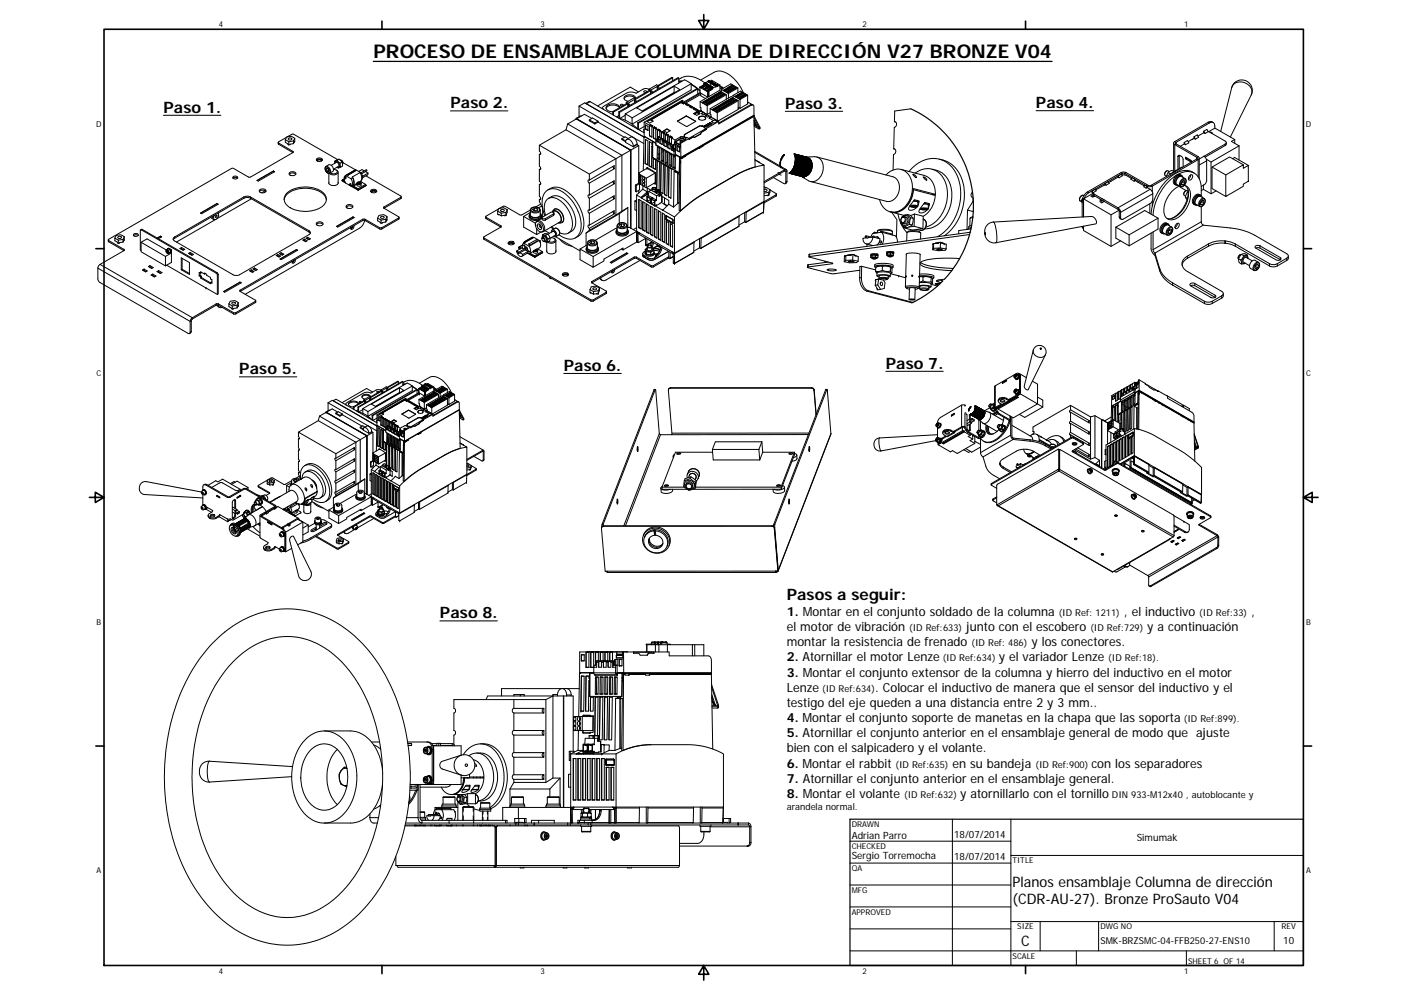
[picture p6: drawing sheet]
<svg xmlns="http://www.w3.org/2000/svg" width="420mm" height="297mm" viewBox="0 0 420 297" stroke-linecap="round" stroke-linejoin="round" font-family="sans-serif">
<defs><g id="words">
<text font-size="5.7" x="111.5" y="17.4">PROCESO DE ENSAMBLAJE COLUMNA DE DIRECCIÓN V27 BRONZE V04</text>
<g font-size="4.7">
<text x="48.8" y="33.7">Paso 1.</text>
<text x="134.5" y="32.3">Paso 2.</text>
<text x="234.5" y="32.5">Paso 3.</text>
<text x="309.4" y="32.3">Paso 4.</text>
<text x="71.5" y="111.7">Paso 5.</text>
<text x="168.4" y="110.7">Paso 6.</text>
<text x="264.5" y="110.1">Paso 7.</text>
<text x="234.9" y="179.1">Pasos a seguir:</text>
<text x="131.4" y="184.6">Paso 8.</text>
</g>
<g font-size="4.3">
<text x="302.4" y="264.7">Planos ensamblaje Columna de dirección</text>
<text x="302.4" y="269.9">(CDR-AU-27). Bronze ProSauto V04</text>
<text x="304.9" y="282.4">C</text>
</g>
<g font-size="3.8">
<text x="234.9" y="183.8">1. Montar en el conjunto soldado de la columna</text>
<text x="335.6" y="183.8">, el inductivo</text>
<text x="373.6" y="183.8">,</text>
<text x="234.9" y="188.4">el motor de vibración</text>
<text x="288.5" y="188.4">junto con el escobero</text>
<text x="342.6" y="188.4">y a continuación</text>
<text x="234.9" y="197.4">2. Atornillar el motor Lenze</text>
<text x="234.9" y="192.9">montar la resistencia de frenado</text>
<text x="298.2" y="197.4">y el variador Lenze</text>
<text x="308" y="192.9">y los conectores.</text>
<text x="234.9" y="202">3. Montar el conjunto extensor de la columna y hierro del inductivo en el motor</text>
<text x="234.9" y="206.5">Lenze</text>
<text x="261.3" y="206.5">. Colocar el inductivo de manera que el sensor del inductivo y el</text>
<text x="234.9" y="211">testigo del eje queden a una distancia entre 2 y 3 mm..</text>
<text x="234.9" y="215.6">4. Montar el conjunto soporte de manetas en la chapa que las soporta</text>
<text x="234.9" y="220.1">5. Atornillar el conjunto anterior en el ensamblaje general de modo que ajuste</text>
<text x="234.9" y="224.6">bien con el salpicadero y el volante.</text>
<text x="234.9" y="229.2">6. Montar el rabbit</text>
<text x="234.9" y="233.7">7. Atornillar el conjunto anterior en el ensamblaje general.</text>
<text x="284.4" y="229.2">en su bandeja</text>
<text x="325.9" y="229.2">con los separadores</text>
<text x="234.9" y="238.2">8. Montar el volante</text>
<text x="286.7" y="238.2">y atornillarlo con el tornillo</text>
</g>
<g font-size="3">
<text x="254.3" y="250.5">Adrian Parro</text>
<text x="284.9" y="250.1">18/07/2014</text>
<text x="339.5" y="251.1">Simumak</text>
<text x="254.3" y="256.5">Sergio Torremocha</text>
<text x="284.9" y="256.6">18/07/2014</text>
<text x="383.2" y="281.9">10</text>
</g>
<g font-size="2.8">
<text x="316.2" y="183.8">(ID Ref: 1211)</text>
<text x="358.1" y="183.8">(ID Ref:33)</text>
<text x="271.5" y="188.4">(ID Ref:633)</text>
<text x="325.6" y="188.4">(ID Ref:729)</text>
<text x="281.5" y="197.4">(ID Ref:634)</text>
<text x="290.1" y="192.9">(ID Ref: 486)</text>
<text x="331" y="197.4">(ID Ref:18).</text>
<text x="245.5" y="206.5">(ID Ref:634)</text>
<text x="353.5" y="215.6">(ID Ref:899).</text>
<text x="267.4" y="229.2">(ID Ref:635)</text>
<text x="309.2" y="229.2">(ID Ref:900)</text>
<text x="270" y="238.2">(ID Ref:632)</text>
<text x="332.1" y="238.2">DIN 933-M12x40 , autoblocante y</text>
<text x="234.9" y="241.9">arandela normal.</text>
<text x="328.6" y="281.7">SMK-BRZSMC-04-FFB250-27-ENS10</text>
</g>
<g font-size="2.4">
<text x="65.4" y="8">4</text>
<text x="161.4" y="8">3</text>
<text x="257.5" y="8">2</text>
<text x="353.6" y="8">1</text>
<text x="28.7" y="38">D</text>
<text x="390" y="38">D</text>
<text x="28.8" y="112.2">C</text>
<text x="390.1" y="112.2">C</text>
<text x="28.8" y="186.5">B</text>
<text x="390.1" y="186.5">B</text>
<text x="254.3" y="246.8">DRAWN</text>
<text x="254.3" y="253.4">CHECKED</text>
<text x="302.4" y="257.6">TITLE</text>
<text x="28.8" y="260.7">A</text>
<text x="254.3" y="259.9">QA</text>
<text x="390" y="260.7">A</text>
<text x="254.3" y="266.5">MFG</text>
<text x="254.3" y="273.1">APPROVED</text>
<text x="303.8" y="277.4">SIZE</text>
<text x="328.6" y="277.4">DWG NO</text>
<text x="382.7" y="277.4">REV</text>
<text x="302.4" y="286.2">SCALE</text>
<text x="354.8" y="287.7">SHEET 6 OF 14</text>
<text x="65.4" y="290.7">4</text>
<text x="161.4" y="290.7">3</text>
<text x="257.5" y="290.7">2</text>
<text x="353.6" y="290.7">1</text>
</g>
</g></defs>
<g fill="none" stroke="#000" stroke-width=".3">
<path d="M48.8 34.4h17.2M134.5 33.1h17.2M169 38.8l-7.9 4.5 14.9 8.7 7.9-4.6M169 38.8l14.9 8.6M169.5 37l16.2 9.4M169.5 37l-.5 1.8M169.5 37l2.6-1.5 16.2 9.4-2.6 1.5M172.2 35.5h-.1M172.2 35.5l16.2 9.3-.1 23.3M172.2 35.5l16.2 9.3 2.3-1.3-.5-.3-1.1 .6M172.2 35.5h.1M172.5 35.3l-.7 .3"/>
<path d="M172.9 31.7l1.7-1 17.8 10.2M172.9 31.7v3.2M172.9 31.7l16.1 9.2M173.6 34.6l-1.5 .7M176 35.8v.3l1.6 .9M176 35.8l1.6 .9M176 35.8l.9-.6 1.7 1M176.2 30.4l-1.2 .5M176.2 30.4l4 2.2M176.2 30.4l-.2-.1-1.1 .6M176.7 35.3l-2.2-1.2-2.3 1.4M177.6 36.7v.3"/>
<path d="M178.6 36.2l-1 .5M178.6 36.4l-1 .6M178.6 36.2v.2M178.6 36.4l7.8 4.6M180.2 32.6l12.2 7M183 33.3v.9M183.2 33.4v1M184.8 34.5l-.7 .4M184.8 33.4v1.9M184.8 33.4l.2 .1M184.9 35.3a10.9 10.9 0 0 1 5.6 3.3M185 32.2a2.7 2.7 0 0 0-4 .2"/>
<path d="M185 33.5v1.9l1.7-1M185.1 32.1a2.47 2.47 0 0 0-4.1-.1 1.66 1.66 0 0 0 2 1.4M186.1 31.5v-.2l-.3-.2a.3 .3 0 0 0-.4 0 .3 .3 0 0 0 0 .5h.5M186.7 34v1.9M187 30.6v.4M187.5 31v.9M187.5 31l-.2-.2-4.3 2.5 .2 .1M187.5 31l-4.3 2.4M187.5 31.2l.3-.2 .4 .5M187.5 31.2l.3 .4M187.5 30.8v.4M189.5 30.1v.6"/>
<path d="M189.5 30.1l.3 .4M189.7 29.4a2.17 2.17 0 0 0-3.3 .1M189.8 29.4a1.96 1.96 0 0 0-3.1-.7 .85 .85 0 0 0-.3 1 .85 .85 0 0 0 .9 .5h.3M189.8 29.5l-.5-.3-2.3 1.4 .5 .2M189.8 29.5v.3M189.8 29.5l-2.3 1.3M189.8 29.8l.3 .5M189.8 29.8l-.3 .3M190.4 36.7v1.8M190.4 36.7l.3 .1M190.6 27.4l-2.4-1.4-9.7 5.6M190.7 36.8v1.9"/>
<path d="M192.3 38.7v.9M192.3 38.7h.1M192.4 36.5v4.4M192.4 37.8l-1.7 .9M192.4 36.5l1.5 .9M192.4 38.6l-.1 .1M192.8 37.3l.7 .4v1.2l-.7-.4zM192.8 38.5h.1M192.8 38.5l.7 .4M193.1 27.5l-.3-.4a.31 .31 0 0 0-.4 0 .31 .31 0 0 0 0 .5h.5M193.8 26.7l-1.3-.3-2.6 1.4-1.2-.3-1.5 .2-6.8 3.9-.6 .8M193.8 26.6v.5"/>
<path d="M194.2 37.3h.1M194.2 35.7l-1 .6M194.2 35.7h.1M194.2 35.7l9.2-5.3 .8 .5-.8-.3-9 5.2zM194.3 37.3l.5 .4-.6-.4-.2 .1M194.3 37.2l-.4 .2v3.1M194.3 37.3l.7 .3-.3 .2v3.1l-.8-.4M194.3 37.2v.1M194.3 27.3l.3 .4M194.3 27.3l.3-.2 .4 .4M194.3 27.1l-.2-.2-4.5 2.6M194.3 27.1l-4.5 2.6"/>
<path d="M194.3 27.1v.8M194.4 35.8l.6 .4M194.4 35.8h.1M195 36.2l-.8-.5-1 .6M195 36.2l-1 .5-.8-.4M195.1 38.1l-1.1-.7v3.1M195.2 38.1l.2-.1 .6 .4-.6-.4 .7 .3M195.4 38h.1M195.4 37.9l-.3 .2v3.1M195.4 37.9l.7 .4M195.4 37.9v.1M195.8 38.5l-.6-.4v3.1"/>
<path d="M195.8 38.5l.5 .3M196.1 38.3l-.3 .2v3.1M196.2 26.1l.1 .7M196.2 26.1l.4-.2v-.3l-2.3 1.3v.4M196.2 26.1l.4 .5M196.3 38.8v2.6M196.3 38.8l.7 .4M196.3 38.8l.1 2.9M196.6 38.7l.6 .3M196.6 38.7l-.3 .1M196.6 38.7h.1M196.6 25.9l.3 .5"/>
<path d="M196.6 25.6l-.5-.3-2.3 1.3 .5 .3M196.6 38.6l.7 .4M196.6 38.6h.1M196.6 38.6v.1M196.6 38.6l.7 .4-.3 .2M196.6 38.6l-.3 .2M197 39.2v1.8l-.2-.1M197 39.2l.5 .2M197.5 39.5l.2-.1 .7 .3-.6-.4 .6 .4M197.7 39.3v.1M197.8 39.3l-.3 .1v1.9M197.8 39.3l.7 .3"/>
<path d="M197.8 39.3h.1M198.5 39.6l-.3 .3v1.8M199 40l-.4 .1v1.8M199 40l.7 .3-.3 .2v1.8l-.8-.4M199 40h.1M199.2 38.6l-.9 .5M199.2 38.5l.9 .5-1 .6-.9-.6 1-.4M199.2 38.6l.9 .5M200.9 23.2v.9M200.9 23.2l-4.3 2.5M200.9 23.2l-.3-.1-4.1 2.4M201.3 25.8l1.7 1-11.2 6.4-1.7-1 11.2-6.4v1.8"/>
<path d="M201.4 27.7l-9.7 5.4M202.3 36.2l2.7-1.5 2.7 1.5M202.3 36.2h.1M202.7 23.3v1.5M202.7 24.2h1M202.7 23.7a6.1 6.1 0 0 1 7.3 .7l.5 .4M202.7 23.3l-17.7 10.2M202.7 23.3l-.2-.1-17.7 10.2M203.4 30.6l-9 5.2M203.4 30.6l.7 .4M203.4 30.6h.1M203.4 24.4h-.7"/>
<path d="M203.6 30.5l.8 .4M203.7 30.4v.1M203.7 30.4l-.1 .1M204 30.1l-.3-.1-11.3 6.5M204.2 30.9l.7 .2M204.2 30.9h.1M204.2 30.9l-.1 .1M204.6 30.9l.2-.1 4.4 2.5M204.8 31.1l.7 .4M204.8 31.1l-.1 .1M204.9 31.1l-.2 .1 2.5 1.3M204.9 34.6h.2"/>
<path d="M204.9 34.6v.1M204.9 34.6l-2.6 1.6M205.1 34.6l2.6 1.6M205.1 34.6v.1M205.9 31.9l.8 .3M206.4 25v1.8l-17.6 10.3v-1.9M206.4 25.3l1.9 1.2M206.4 25.1l2.6 1.9M206.4 25l-2-1.2-17.7 10.2 2.1 1.2M206.4 25l-17.6 10.2M207.1 32.5l.8 .4M207.2 32.4l-.2 .1 1.4 .7"/>
<path d="M207.4 34l.7-.4zM207.7 36.2l-2.6 1.6-2.8-1.6M207.7 36.2h.1M208.1 33.5l.8 .5M208.1 33.5v.1M208.1 33.3l1 .6-1 .5-1-.5 1-.6v.2M208.1 33.6l.7 .4M208.4 26.6v1.5M208.4 26.6l.6 .6M208.4 26.6l-17.7 10.2M208.4 26.6l-.3-.2-17.7 10.3M208.4 33.2l.5 .2"/>
<path d="M208.7 37.7h.1M208.7 37.7l-4.2 2.4M208.8 34.9l.9-.3a.68 .68 0 0 1 .8 .2 .68 .68 0 0 1 .1 .8l-1.1 .3a.62 .62 0 0 1-.7-.2 .62 .62 0 0 1 0-.8zM208.9 34.8v.1M208.9 26l.1 1.7M208.9 26l2.5 1.4M208.9 35.7a.58 .58 0 0 1-.2-.7 .58 .58 0 0 1 .8-.3h.4a.58 .58 0 0 1 .7 .3 .58 .58 0 0 1-.2 .7M209 27.7l-5 2.9v-.5l-.5 .2 .2 .1M209.1 30.3v1.7l.2 .2 .1 .9 .6 .4M209.1 30.3l2.1 1.2M209.1 40l-1.8 1M209.2 23.9l4-2.3a5.3 5.3 0 0 1 6 1.9l1.7 2.2 1.1 2"/>
<path d="M209.2 28.2l-4.4 2.6 4.3 2.5M209.2 33.1l.2-.1-.1 .2M209.3 33.2l.7 .3M209.3 33.2l-.5 .3-.4-.3M209.4 26.1l-.1 .1M209.4 26v.1M209.4 26h.2M209.4 39.4l-.3 .6M209.6 37.7h-.9M209.6 37.7h.1M209.6 26l-.2 .1M209.6 26l.3 .2"/>
<path d="M209.6 25.9l.4 .2-.6 .1v-.2M209.7 30.6l.4-.3 .6 .4-.4 .2zM209.8 37.5l.7 .4-.2 .2M209.8 37.5v.1M209.8 37.5l-.2 .2M209.9 25.7h.6a.31 .31 0 0 1-.3 .3 .31 .31 0 0 1-.3-.3zM209.9 25.9h.7M210 33.6l.7 .4M210 33.6l-.6 .3M210 33.5l.6 .4M210 33.5v.1M210 33.6l1.2 .6"/>
<path d="M210 33.5l-.6 .4 .7 .4 .6-.3 .5 .2-.6 .4 .7 .4 .6-.4 .4 .3M210 25.6v.2M210.1 30.6l-.2 .1M210.1 30.3v.3M210.1 30.6l.4 .2M210.2 25.3l-1.3 .7M210.2 25.3v.1M210.2 26.4l.2-.1-.2 .3M210.2 25v.3M210.2 25v.4M210.2 26.4v.2M210.2 26.6h.1"/>
<path d="M210.2 30.2l.5-.2 .6 .4-.5 .2zM210.3 38.1l.6 .3v.3M210.3 38.1l.5 .3v.2M210.3 25h-.1M210.3 25h.1M210.3 25.3l-.1 .1M210.3 24.9v.1M210.3 25.3l.6 .4M210.3 24.9l.6 .4M210.3 24.9v.4M210.3 24.9l.7 .4M210.3 24.9h.1"/>
<path d="M210.3 37.5l.2-.1 .7 .4-.2 .1zM210.4 24.9h.1M210.4 37.6l.7 .2M210.4 24.9l.7 .4 .1-.1M210.4 26.5l.3 .1M210.4 26.3l.4 .3-.4 .2-.2-.2v-.2M210.4 38l-.6-.4h-.8l-4.7 2.8M210.5 24.9h.1M210.5 24.8l-.1 .1M210.5 24.8l.7 .4M210.5 37.4v.1M210.5 24.8v.1"/>
<path d="M210.6 24.8h-.1M210.6 24.8l.6 .3M210.6 34.6l.5-.3 .7 .4M210.6 24.7l.7 .4M210.6 24.7v.1M210.6 24.7h.1M210.7 30.3l-.3 .1M210.7 30v.3M210.7 30.3l.4 .2M210.7 29.4l-1.5-.8v-.8l-5 2.9M210.8 26.2l.2-.2 .4 .3-.4 .1zM210.8 26.3h.6"/>
<path d="M210.8 38.6l.1 .1M210.8 38.6l-1.4 .8-.3 .6M210.8 29.9l.4-.2 .6 .4-.4 .2zM210.8 26.1v.2M210.8 37.3l.8 .2zM210.9 38.7l-1.4 .8M210.9 25.3v.2M211 25.4v.4M211 25.3h.1M211 25.4l.1 .1M211 25.3h-.1M211 25.3l.1 .1"/>
<path d="M211 25.4h.1M211 37.2l-.1 .1M211 37.2h.1M211 31.1l.2 .2M211 31.1l-.2 .2M211 30.9l-.4 .2 .5 .2 .3-.2-.4-.2v.2M211 26.9l.3-.1-.3 .3M211 27.1h.1M211 26.9v.2M211.1 25.5l-.1 .3M211.1 25.8h-.1M211.1 25.5h.1"/>
<path d="M211.1 25.4l.7 .4M211.1 25.4v.4l.6 .3M211.2 25.4l.6 .3M211.2 25.4h-.1M211.2 25.4h.1M211.2 31.5v2.7M211.2 30l-.2 .1M211.2 29.7v.3M211.2 25.1v.1M211.2 30l.4 .1M211.3 25.1v.2M211.3 26.9l.2 .2"/>
<path d="M211.3 25.1h-.1M211.3 26.8l.4 .3-.4 .1h-.3v-.3M211.3 25.2l-.3 .2M211.3 25.2h.1M211.3 29h.1M211.3 25.4h.1M211.3 37l.8 .3M211.3 25.4l.7 .3M211.4 25.3l.6 .4M211.4 25.3l-.1 .1M211.4 29.6l.4-.2 .6 .3-.4 .3zM211.4 27.4h.3v1.4"/>
<path d="M211.4 24.4h.1M211.4 25.2l.6 .4M211.4 25.2h.1M211.4 25.2v.1M211.4 27.6l-.1 1.4-2.3-1.3M211.4 24.3l-.8 .4M211.4 24.4l.7 .3M211.4 24.3v.1M211.4 25.2l.7 .4M211.4 24.3h.1M211.4 24.3l.7 .3M211.5 24.2h.1"/>
<path d="M211.5 24.2l-.1 .1M211.5 24.2l.6 .4M211.5 36.9l.7 .4M211.5 36.9h.1M211.5 36.9l-.2 .1 .7 .4 .2-.1M211.6 26.6l.4-.1 .2 .3-.3 .1zM211.6 30.5l.4 .3-.5 .2-.4-.2 .5-.3v.3M211.6 30.8l.2 .1M211.6 30.8l-.2 .1M211.6 24.2h.1M211.6 26.8h.6M211.6 27.5v1.4"/>
<path d="M211.6 24.3h.1M211.6 24.3l.7 .2M211.7 24.2l-.2 .1M211.7 24.3h-.1M211.7 24.2l-.1 .1M211.7 24.2h.1M211.7 24.2l.6 .3M211.7 26.6v.2M211.7 24.1v.1M211.7 24.1h.1M211.7 24.1l.7 .4M211.8 25.8v.2"/>
<path d="M211.8 25.9l-.1 .3 .2 .1M211.8 29.6l-.2 .1M211.8 25.9l.1 .4M211.8 29.4v.2M211.8 29.6l.4 .2M211.8 25.7h.1M211.8 36.7l.6 .4 .3-.1M211.8 25.7v.1M211.8 25.9h.1M211.8 36.7l.2-.1 .6 .4M211.8 25.9h.2M211.8 25.7l.1 .1"/>
<path d="M211.9 25.8h.1M211.9 29.3l.5-.3 .6 .4-.5 .2zM212 26.3h-.1M212 25.9l.6 .4M212 26.3l.5 .3M212 25.9v.4M212 25.8h.1M212 25.8v.1M212 25.8l.6 .4M212 24.3l.5-.3 2.5 1.4M212 36.6l.7 .4M212 36.6l-.2 .1"/>
<path d="M212 25.8l.8 .3M212 25.6v.1M212 25.8l.7 .4M212.1 25.6v.1M212.1 25.6h-.1M212.1 25.7h.1M212.1 24.6v.1M212.1 24.6h.1M212.1 32.4v1.7l.2 .2v.6M212.1 32.4l2.1 1.3M212.1 33.7l-.9 .5M212.1 25.7l-.3 .2"/>
<path d="M212.2 25.9h.1M212.2 24.6v.1M212.2 30.5l.2 .1M212.2 30.2l-.5 .3 .5 .2 .4-.3-.4-.2v.3M212.2 30.5l-.2 .1M212.2 25.9h-.1M212.2 25.8l.6 .3M212.2 25.8v.1M212.2 24.4l.2-.1a.27 .27 0 0 1 .3-.1 .27 .27 0 0 1 .1 .4h-.1M212.2 24.9h.1M212.2 25.7h.1M212.2 24.9l.7 .4"/>
<path d="M212.2 24.8l.7 .3M212.2 24.8v.1M212.2 25.7v.1M212.3 25.7l.6 .4M212.3 24.3v.1M212.3 24.7l-.1 .1M212.3 24.7h.1M212.3 24.7l.6 .4M212.3 34.9l-.5 .4 .7 .4 .6-.4M212.3 34.9l.7 .4M212.3 24.7l.7 .4M212.3 24.5l.1 .1"/>
<path d="M212.3 24.5h.1M212.3 24.6l.1 .2M212.4 29v.3M212.4 29.3l-.2 .1M212.4 24.5l.4 .1M212.4 29.3l.4 .2M212.4 24.6l-.3 .2M212.4 24.6l.1 .1M212.4 24.7h.1M212.4 36.3l1.1-.6 .8 .5-1.1 .6zM212.5 24.8h.1M212.5 24.8l.6 .3"/>
<path d="M212.5 24.6l.6 .4M212.5 24.6v.2M212.5 28.9l.4-.2 .6 .4-.4 .2zM212.5 24.6h.1M212.6 24.6h-.1M212.6 24.6l.6 .3M212.6 26.8l-1.2 .6M212.6 26.3v.2M212.6 26.4v.4M212.6 26.4h.1M212.6 26.2v.1M212.7 32.7l.4-.3 .6 .4-.5 .2z"/>
<path d="M212.7 26.2h.1M212.7 26.2h-.1M212.7 26.3l-.1 .1M212.7 26.3v.1M212.7 26.2v.1M212.7 26.3h.1M212.7 26.4l-.1 .4M212.7 30.1l.2 .2M212.7 30.1l-.2 .2M212.7 29.9l-.4 .2 .4 .3 .4-.2-.4-.3v.2M212.9 26.1h.1M212.9 26.1h-.1"/>
<path d="M212.9 26.1l-.2 .2M212.9 28.7v.3M212.9 29l-.2 .1M212.9 29l.4 .2M213 25.1l-.1 .2M213 25.1v.1M213.1 25.4h.1M213.1 35.3l1.5 .9M213.1 25.3v.1M213.1 32.4v.3M213.1 25.3l.6 .3M213.1 25.4l.6 .3"/>
<path d="M213.1 32.7l-.2 .2M213.1 32.7l.4 .2M213.1 28.6l.4-.2 .6 .3-.4 .3zM213.1 25.2l.8 .4v-.1M213.1 25.2v.1M213.1 25.2l.6 .4M213.1 24.8h.5l-.1 .3M213.1 25v.1M213.2 24.9v.2M213.2 24.9l-.1 .1M213.2 25.1l.1 .1M213.2 25.1l-.3 .2"/>
<path d="M213.2 24.9l.4 .1M213.2 32.4l.4-.3 .6 .4-.4 .2zM213.3 25.2l-.1 .1M213.3 25.3h.1M213.3 25.1h.1M213.3 29.5l.4 .3-.5 .3-.4-.3 .5-.3v.3M213.3 29.8l.2 .2M213.3 29.8l-.2 .2M213.3 25.1v.2M213.3 25.1l.6 .4M213.3 25.1l.7 .3M213.3 25h.1"/>
<path d="M213.3 25v.1M213.3 25l.7 .4M213.5 35.7v.1M213.5 28.4v.3M213.5 28.7l-.2 .1M213.5 28.7l.4 .2M213.6 32.4l-.2 .1M213.6 32.1v.3M213.6 28.3l.5-.3 .6 .4-.5 .3zM213.6 32.4l.4 .2M213.7 25.7h.1M213.7 25.6v.1"/>
<path d="M213.8 25.5v.2M213.8 25.5l-.1 .1M213.8 32l.4-.2 .6 .3-.4 .3zM213.8 25.7h.1M213.9 29.5l.2 .1M213.9 29.2l-.5 .3 .4 .2 .5-.2-.4-.3v.3M213.9 29.5l-.2 .1M213.9 25.4l.1-.2a.27 .27 0 0 1 .4 0 .27 .27 0 0 1 0 .3l-.3 .1M214 25.4l-.1 .1M214 25.4h.1M214 29.2l.4-.3 .4 .2-.3 .3zM214 25.6h.1"/>
<path d="M214 33.2l.2 .2M214 32.9l-.4 .3 .5 .2 .3-.2-.4-.3v.3M214 33.2l-.2 .2M214 25.6l-.3 .1M214 25.4l.1 .2M214 25.4l.4 .1M214.1 25.6l-1.4 .8M214.1 25.6h.1M214.1 28v.3M214.1 28.3l-.2 .1M214.1 28.3l.4 .2M214.1 25.6l.1 .2 .8-.4v1.8"/>
<path d="M214.1 32.9l.5-.3 .4 .3-.4 .2zM214.2 33.7v2.3M214.2 32l-.2 .2M214.2 31.8v.2M214.2 32l.4 .3M214.2 36.2l-.7-.4-1 .5M214.2 29.3h.4M214.3 31.7l.5-.2 .6 .3-.4 .2zM214.4 33h.4M214.4 28.1l.2-.1 .4 .2M214.4 28.9v.3M214.6 32.6v.3"/>
<path d="M214.6 27.7l-.4 .3 .6 .3 .4-.2-.6-.4v.3M214.6 36.2l-8.9 5.1M214.8 31.7l-.2 .2M214.8 31.5v.2M214.8 31.7l.4 .2M214.8 27.6l.4-.2 .6 .3-.4 .3zM214.9 31.4l.4-.3 .7 .4-.5 .2zM215 25.7l.1 .1M215 28.9l.2 .1M215 28.9l-.2 .1M215 28.6l-.4 .2 .5 .3 .3-.3-.4-.2v.3M215 27.8l.6 .1"/>
<path d="M215.1 32.3l-.4 .3 .5 .2 .3-.3-.4-.2v.3M215.1 32.6l.2 .1M215.1 32.6l-.2 .1M215.1 25.8l-.1 .1M215.1 25.8l.5 .2M215.2 27.4v.3M215.3 31.4l-.2 .1M215.3 31.1v.3M215.3 31.4l.4 .2M215.4 26.7l2.1 1.2M215.4 26.7v.7M215.5 31l.4-.2 .6 .3-.4 .3z"/>
<path d="M215.6 28.5l.2 .2M215.6 28.2l-.5 .3 .5 .2 .4-.2-.4-.3v.3M215.6 28.5l-.2 .1M215.6 26l-.4 .3 .4 .3M215.6 26l.1 .1M215.7 32.3l.2 .1M215.7 32l-.4 .2 .5 .3 .3-.3-.4-.2v.3M215.7 32.3l-.2 .1M215.8 31.9l.5-.3 .4 .3-.4 .2zM215.9 31.1l-.2 .1M215.9 30.8v.3M215.9 31.1l.4 .2"/>
<path d="M216 26.9l.4-.2 .6 .4-.4 .2zM216 30.7l.5-.2 .6 .3-.4 .3zM216.1 26.3l-.5-.2-.4 .2M216.1 32h.4M216.1 28.2l.2 .1M216.1 27.9l-.4 .3 .5 .2 .3-.2-.4-.3v.3M216.1 28.2l-.2 .1M216.3 31.6v.3M216.4 26.7v.3M216.4 27l-.2 .1M216.4 27l.4 .2M216.5 30.8l-.2 .1"/>
<path d="M216.5 30.5v.3M216.5 30.8l.4 .1M216.5 26.6l.5-.2 .6 .3-.4 .3zM216.6 30.4l.4-.3 .6 .4-.4 .2zM216.8 31.3l-.4 .3 .5 .2 .3-.3-.4-.2v.3M216.8 31.6l.2 .1M216.8 31.6l-.2 .1M216.9 28.3l-5.7 3.2M216.9 28.3l-2.1-1.2-5.7 3.2M216.9 28.3v1.4M217 26.6l-.2 .2M217 26.4v.2"/>
<path d="M217 26.6l.4 .2M217 30.4l-.2 .1M217 30.1v.3M217 30.4l.4 .2M217.1 26.3l.4-.3 .7 .4-.5 .2zM217.2 30.1l.4-.3 .6 .4-.4 .2zM217.3 27.2l-.4 .3 .5 .2 .3-.2-.4-.3v.3M217.3 27.5l.2 .1M217.3 27.5l-.2 .1M217.4 31.3l.2 .1M217.4 31l-.4 .2 .5 .3 .3-.3-.4-.2v.3M217.4 31.3l-.2 .1"/>
<path d="M217.5 26.3l-.2 .1M217.5 26v.3M217.5 27.9v1.4M217.5 26.3l.4 .2M217.6 30.1l-.2 .1M217.6 29.8v.3M217.6 30.1l.4 .2M217.9 26.1l.2-.1 .4 .2M217.9 27.2l.2 .1M217.9 26.9l-.5 .3 .5 .2 .4-.3-.4-.2v.3M217.9 27.2l-.2 .1M218 29.9l.2-.1 .4 .2"/>
<path d="M218 30.9l.2 .2M218 30.6l-.5 .3 .5 .2 .4-.2-.4-.3v.3M218 30.9l-.2 .2M218 26.8l.4-.2 .5 .2-.4 .3zM218.1 25.7l-.4 .3 .6 .3 .4-.2-.6-.4v.3M218.2 29.5l-.4 .2 .6 .4 .4-.3-.6-.3v.3M218.3 26.9l.4 .1M218.4 26.6v.2M218.4 25.8l.3-.1 .4 .2M218.5 29.6h.6M218.5 30.6l.2 .1M218.5 30.6l-.2 .1"/>
<path d="M218.5 30.3l-.4 .3 .5 .2 .3-.2-.4-.3v.3M218.7 25.4l-.5 .2 .7 .4 .4-.3-.6-.3v.3M218.7 29.2l-.4 .2 .6 .3 .4-.2-.6-.3v.2M218.9 28.5l2.1 1.2M218.9 28.5v.7M219 26.2l-.4 .3 .5 .2 .3-.2-.4-.3v.3M219 26.5l.3 .1M219 26.5l-.2 .1M219.1 30.3l.2 .1M219.1 30l-.4 .2 .4 .3 .4-.2-.4-.3v.3M219.1 30.3l-.2 .1M219.1 26.2l.5-.3 .4 .2-.3 .3z"/>
<path d="M219.4 26.3h.4M219.4 28.7l.5-.2 .6 .4-.4 .2zM219.6 25.9v.3M219.7 30l.2 .1M219.7 30l-.2 .1M219.7 29.7l.4 .3-.5 .2-.4-.2 .5-.3v.3M219.9 28.8l-.2 .1M219.9 28.5v.3M219.9 28.8l.4 .2M220 28.4l.4-.2 .7 .3-.4 .3zM220.3 26.3l-2.1-1.3-2.8 1.7M220.3 26.3v1.4"/>
<path d="M220.3 26.3l-2.8 1.6M220.4 30.1v2.6l-6 3.4M220.4 30.1l-2.1-1.3-6.2 3.6M220.4 28.2v.2M220.4 28.4l-.2 .2M220.4 28.4l.4 .3M220.4 32l.2 .2M220.4 30.1l-6.2 3.6M220.6 32.2l.4 .1M220.7 32.1l-.1 .1M220.8 32.2l-.4 .2M220.8 28.2l.2-.1 .4 .2"/>
<path d="M220.8 29.3l.2 .1M220.8 29l-.4 .3 .5 .2 .3-.2-.4-.3v.3M220.8 29.3l-.2 .1M221 29.7v2.6M221 27.8l-.4 .3 .6 .3 .4-.2-.6-.4v.3M221.4 27.9l.6 .1M221.4 29l.2 .1M221.4 29l-.2 .1M221.4 28.7l-.5 .3 .5 .2 .4-.3-.4-.2v.3M221.6 27.5l-.4 .3 .6 .3 .4-.2-.6-.4v.3M221.9 28.4l.4 .3-.4 .2-.4-.3 .4-.2v.3M221.9 28.7l.2 .1"/>
<path d="M221.9 28.7l-.2 .1M222.5 28l.4 .3-.4 .2-.4-.2 .4-.3v.3M222.5 28.3l.2 .1M222.5 28.3l-.2 .1M223.3 30.4l1.3 .8M223.3 28.4l-2.1-1.2-2.3 1.3M223.3 28.4v2.6l-2.3 1.3M223.3 28.4l-2.3 1.3M223.4 30.7l-.1-.1h.1l-.1 .2M224.1 31.3l-9.5 5.4M224.1 31.3l.8 .1M224.1 31.3l.2 .1"/>
<path d="M224.3 31.4l-9.7 5.6v-.8M224.3 31.4a.5 .5 0 0 1 .6 0 .5 .5 0 0 1 .2 .5l.1 2.5M225.1 34.6l-15.3 8.8M225.1 34.6h.1M225.1 34.6v.2M225.1 34.5l1.8 3.8M225.1 34.8l-15.2 8.8M225.1 34.8l.4 15-3 1.1-3.1 1.6M225.2 35.2l1.5 2.9M225.2 35.9l.8 1.7M225.2 36.6l.2 .4M225.2 36h.1"/>
<path d="M225.2 37.2l1.5 .9M225.2 37.3l1.5 .9M225.2 37.7l1.4 .8 .1-.3M225.3 36.3l.3 .5M225.4 36.2l-.2 .2M225.4 37l.1 .1M225.6 36.8v.5M225.6 36.8l-.2 .2M225.6 37.3l.3 .2M225.8 37.1l-.2 .2M225.9 37.5l.1 .1M225.9 37.4v.1"/>
<path d="M226 37.6h.1M226.7 38.1v.1M226.9 38.3l-.2 .2M226.9 38.3l-.2 .1M234.5 33.2h17.1M267.1 36.3l.4 .1M272 32.5l-4.8 .6-.1 3.2a.86 .86 0 0 1 .6 .9 .86 .86 0 0 1-.7 .8l-.1 6.4a.87 .87 0 0 1 .6 .9 .87 .87 0 0 1-.7 .8l-.1 4.7M309.4 33h17.2M359.5 39.2l.9-.6 .4 .7M359.5 39.2v.4M359.5 39.2l.4 .6M359.5 39.6l.4 .2"/>
<path d="M359.5 39.6l-1.8 1M360.8 39.3l-.9 .5M360.8 36.5l-10 5.8M360.8 36.5l.8-.2 .7 .3M360.8 39.3l5.1 2.8a.46 .46 0 0 1 .3 .5 .46 .46 0 0 1-.3 .4M360.8 36.5l.4 .2M360.9 39.3l1.9-1.1 5.9 3.5M361.2 36.7a.97 .97 0 0 1 1.1-.1 .97 .97 0 0 1 .5 1v.7M361.2 36.7l-10 5.8M361.4 39.5l.7 .3h-.2M361.6 39.5v.1M367.8 26.1a3.2 3.2 0 0 1 5.6-.1 2.43 2.43 0 0 1 .3 2.3"/>
<path d="M367.8 26.1l-3.3 13.1M367.8 26.1a3.1 3.1 0 0 1 4.1-2.1 3.1 3.1 0 0 1 1.8 4.3M373.7 28.3l-6.3 12.6M69.6 53.2l.5-.2 .8 .2M69.6 52.7l.6-.1a.52 .52 0 0 1 .8 .4 .52 .52 0 0 1-.8 .4 .47 .47 0 0 1-.5-.1 .47 .47 0 0 1-.1-.6zM72.8 58.8l-20.7 12M72.8 59.2l.9-.3 1.1 .3M72.8 58.8v.4M72.8 59.2l-20.7 12M72.8 58.8l.9-.2 1.1 .2M74.8 59.2l17.5 10.1M74.8 58.8v.4"/>
<path d="M74.8 58.8l17.5 10.1M75.1 59.4l-10.3 5.9M76.7 53.9l4.9-2.8 .4 .2-4.9 2.8zM77.5 57.2l.8-.4 1.1 .4M77.5 56.8a1.05 1.05 0 0 1 1.1-.5 1.05 1.05 0 0 1 .8 .9l-1.2 .4a.65 .65 0 0 1-.7-.8zM79.2 57l-1 .6M81.6 51.1h.1M81.6 51.1l.3 .2M83.1 42.5l.1 .6M83.2 43.1l4.3 2.5M83.2 42.7v.4M83.2 42.7l4.3 2.5"/>
<path d="M84.9 59.7a4.9 4.9 0 0 1 4.8-3.4 8 8 0 0 1 7.3 2.2l.4 1.2M85.2 41.7l.4-.8 1.4-.2 1 .6-.4 .8M85.2 41.7v.8l1 .8M85.2 41.7l1 .6M85.6 41l-2.4 1.3v.4M85.7 40.9l1.5-.9h.5l13.2 7.7M85.9 57.4a9.1 9.1 0 0 1 10.9 .4 2.68 2.68 0 0 1-1.4 4.3 9.3 9.3 0 0 1-9.9-1 2.42 2.42 0 0 1 .4-3.7zM86.1 41.3l.5-.1a.4 .4 0 0 1 .6 .4 .4 .4 0 0 1-.7 .2l-.4-.2zM86.2 42.3v1M86.4 52l.3-.3 .7-.1 .9 .4M86.4 51.6l.4-.3h.7a.62 .62 0 0 1 .9 .5 .62 .62 0 0 1-.9 .6h-.1a.72 .72 0 0 1-.8-.1 .72 .72 0 0 1-.2-.7zM87.5 45.2v.4"/>
<path d="M87.5 45.6l-13 7.3-4.7-2.6-.6-.1-36.7 21.2v.4M87.6 42.1l-1.4 .2M87.6 42.1v.8M87.6 42.9l-1.4 .4M87.9 42.3v.1M87.9 42.4l-.3 .5M88 41.3l-.1 1.1M94.5 47.9l.7-.4 1 .4M94.6 47.3l.7-.2a.57 .57 0 0 1 .8 .2 .57 .57 0 0 1 0 .7l-.9 .2a.54 .54 0 0 1-.6-.2 .54 .54 0 0 1 0-.7zM94.8 48.1l.5-.4 .4 .1 .2 .3M97.2 50a1.04 1.04 0 0 1 1.1 .5 1.04 1.04 0 0 1-.2 1.2l-.4-.2-.5-.6zM97.3 49.7a1.34 1.34 0 0 1 1.2 2"/>
<path d="M97.3 49.7a1.27 1.27 0 0 0 0 1.4 1.27 1.27 0 0 0 1.2 .6M97.3 49.7l.9-.5a1.34 1.34 0 0 1 1.1 2l-.8 .5M97.5 50.2l.5 .2 .3 .6-.2 .4-.5-.3-.3-.6zM97.8 50.3l-.5 .2M97.9 50.3l.2 .5M98.1 50.8l.1 .1M98.1 50.8l-.5 .3M98.2 51.8v2.9M98.2 54.5a1.57 1.57 0 0 0 2.6 .5l.2-.5M98.9 49.4l1.5-.9a.8 .8 0 0 1 .7 1.2l-1.5 .9h.2a.71 .71 0 0 1 .9 .7 .71 .71 0 0 1-1 .6l-1.1-.3M100 48.1v.6M100 48.7a.56 .56 0 0 1 .5-.6 .56 .56 0 0 1 .6 .5l.1 .2a.63 .63 0 0 1 .3 .7 .63 .63 0 0 1-.7 .5l-.1-.1"/>
<path d="M100.4 50.8a.72 .72 0 0 1 .5 .8 .72 .72 0 0 1-.8 .6h-.9l-.9-.4M100.7 47.9l-.7 .2M100.7 47.9l.9 .8M101 51.4v3.3M101.2 47.5l.9 .9M101.2 47.5l-1.2 .6M101.2 47.5l-.5 .4M101.6 48.7l.1 1.2M101.6 47.8l.6 .3 .1 .9M101.7 49.9l-.7 .3-.3-.3M101.9 47.8l.5 .8M102.1 48.4l-.5 .3"/>
<path d="M102.1 48.4l.2 1.2-.6 .3M102.2 53.8l.1 .1M102.2 53.8l.2 .3M102.2 53.8h.1M102.3 53.9h.1M102.3 53.9l.1 .1M102.4 53.7l-.2 .1M102.4 53.7v.1M102.4 54v.1M102.4 54.1l.8 .5M102.4 54l.7 .5M102.4 53.8l-.1 .1"/>
<path d="M102.4 53.7l.5 .4M102.4 53.8l.6 .4M102.4 48.6v.1M102.4 48.6l3.7 2.1M102.5 53.9l-.1 .1M102.8 53.5l-.4 .2M102.8 53.4l-.6 .3M102.9 53h.1M102.9 53l.1 .4M103 53v.4M103.2 52.4l1.6 .9M103.2 52.4a1.61 1.61 0 0 0 0 2.2l1.1 .7"/>
<path d="M103.3 52.8v.4l-.3 .2M103.3 52.8l-.3 .2M103.3 52.8l-.4 .2M104 52.1l-.1 .2M104 52.1v.1M104 52.2l-.1 .1M104.3 55l.1 .1M104.3 55l.1 .4M104.4 55.1v.3M104.5 55.4l.3 .2M104.8 54.9l-.4 .2M104.8 54.9v.3l-.4 .2"/>
<path d="M104.8 54.9l-.5 .1M104.8 53.3l.3 .7a1.21 1.21 0 0 1-.3 1.6M104.8 55.6l2.1 1.1M105.3 52.8l2.2-1.3 .5 1.3-.3 1.3M105.3 53.1l-.5 .2M105.4 55.3l.1 .4M105.4 55.3l.1 .1M105.4 55.3a2.53 2.53 0 0 0-.1-2.5l.3 .8a1.73 1.73 0 0 1-.1 1.8M105.5 55.2l-.6 .3 2 1.2M105.5 55.4v.2M105.5 55.6v.1M105.5 55.7l1.4 .8"/>
<path d="M105.5 55.6l1.4 .8M106.2 50.7l-3 1.7M106.2 50.7l1.6 .9M106.2 50.7h.1M106.2 50.8l-2.3 1.3M106.2 50.9l-2.3 1.4M106.3 50.8l-2.3 1.4M106.3 50.8h-.1M106.3 50.8l-2.3 1.3M106.6 54.7v.6l.5 .3 .6-.1 .1-.8M106.6 54.7l.5 .4 .7-.4M106.6 55l-1.1 .6"/>
<path d="M106.6 54.8l-1.1 .6M106.7 54.5l.3-.1a.45 .45 0 0 1 .6 0 .45 .45 0 0 1 0 .6 .45 .45 0 0 1-.7 0l-.2-.2zM106.9 56.4l.1 .2M106.9 54.6l.2-.1 .4 .2-.2 .2zM106.9 56.5l.1 .1M106.9 56.4v.1M106.9 56.7h.1M107 56.6l-.1 .1M107 56.6h.1M107 56.6v.1M107 56.7h-.1M107.1 54.5l.2 .3 .1-.3"/>
<path d="M107.1 54.7l-.1 .1M107.7 54.1l-.4 .2M107.7 54.1l.1 .2M107.8 54.3l1.3 .7M107.8 54.3l-.2 .1M107.8 51.6l.5 1.4-.4 .8M107.8 54.7a.69 .69 0 0 0-.6-.4 .69 .69 0 0 0-.6 .4M107.8 51.6l-.2 .1M108.2 52.5l.2 .1M108.4 52.6l-.1 .4M108.8 51l-.7-.4-1 .6M109.1 51.2l.8 .5v.3l-1.6 1.1"/>
<path d="M109.1 51.2l-1.1 .7M109.1 51.2l.5-.3-.1-.2-1.7 .9M109.1 55l.2 .3M109.1 55l-2.2 1.4M109.3 52.5l10.4 6v.4M109.3 55.3l-2.3 1.3M109.3 55.3v.1M109.3 55.4l-2.3 1.4M109.9 51.7l-1.5 .9M110.7 57.2l.9-.3 .8 .3M110.8 56.8l.9-.3a.58 .58 0 0 1 .8 .6 .58 .58 0 0 1-.9 .5 .62 .62 0 0 1-.7-.1 .62 .62 0 0 1-.1-.7zM111 57.4l.5-.3 .5 .1 .2 .2"/>
<path d="M119.7 58.9v.4M119.7 59.3l-5 2.9M119.7 58.9l-5 2.9M119.8 58.7l-.1 .6M161.1 55.1v3.5l.2 .2a.4 .4 0 0 1 .2 .5 .4 .4 0 0 1-.4 .3M161.1 50.6v3.5l.2 .2a.44 .44 0 0 1 .2 .4 .44 .44 0 0 1-.3 .4h-.1M161.1 46.1v3.5l.2 .2a.4 .4 0 0 1 .2 .5 .4 .4 0 0 1-.4 .3M161.1 43.3v1.8l.2 .2a.4 .4 0 0 1 .2 .5 .4 .4 0 0 1-.4 .3M161.1 59.6v.6l.9 1.8M161.5 59.3l-.4 .3M161.5 54.8l-.4 .3M161.5 50.3l-.4 .3"/>
<path d="M161.5 45.8l-.4 .3M163.6 56.7a4.6 4.6 0 0 1 6 .7 12 12 0 0 1 4.5 11.2 3.6 3.6 0 0 1-2.3 2.4M163.8 59.2l.9-.5a4.1 4.1 0 0 1 4.9 1.9 7.6 7.6 0 0 1 1.9 7.6l-.6 .7-1.2 .7M176 53.7a.4 .4 0 0 0-.5 .3 .4 .4 0 0 0 .3 .5l.2 .2M176 58.2a.4 .4 0 0 0-.5 .3 .4 .4 0 0 0 .3 .5l.2 .2M176 52v1.7M176 54.7v3.5M176 59.2v3.5M183 49.7l.4 .7v-1l-7.4 4.3M183 58.7l.4 .7v-1l-7.4 4.3M183 54.2l.4 .7v-.9l-7.4 4.2M183.4 50.4l-7.4 4.3"/>
<path d="M183.4 54.9l-7.4 4.3M183.4 59.4l-7.4 4.3M183.9 47.4v16.8M185.7 41.4v.3l1.1 .6M185.7 46.4v16.6M185.7 46.4l-1.8 1M185.7 41.4l1.1 .7M186.8 42.3a.84 .84 0 0 1 .8-.8 .84 .84 0 0 1 .9 .6l.6 1.5M186.8 42.3v.2l2.3 1.3M187.6 41.4l-.9-.5-1 .5M188.4 44.8v23.3M189 40.9h-.7l-1.1 .7"/>
<path d="M189 40.9l.2 .2M189.1 43.6v.2M189.2 41.1l.7 .7 .3 1.2M189.2 41.1l3.1 1.7M189.7 55.2v1.9l.3 .2M189.7 55.2l.3 .2M190 55.4v1.9M190 55.4l1-.5v1.8l-1 .6M190.1 58.2l1.4 .9M190.1 59.7l-.5 .3M190.1 58.2v10.8l11.3 6.6 26.8-15.5M190.2 43l-1.1 .6"/>
<path d="M190.2 43v.2M190.7 59.5l.8 .4v8.5l-.8-.4zM190.7 43.5v11.2l-1 .5M190.7 56.8v.8M190.7 54.7l.1 .1M190.8 59.6v8.3l.7 .4M190.8 51.6l.1 .4M190.8 51.6l.1 3.2M190.9 52.1l.5 .3v.7l-.5-.3 .5-.2M190.9 53l.5 .3v.8l-.5-.3 .5-.3M190.9 54l.5 .3v.7l-.5-.3 .5-.2M190.9 52l2.1 1.2v2.8l-2.1-1.2"/>
<path d="M190.9 52v2.8M191.5 59.1l1.7 1M191.5 58.9v.1M191.8 53.8l.2-.2 .4 .4a.36 .36 0 0 1 0 .6 .36 .36 0 0 1-.5-.3zM191.9 52.7l.5 .3a.37 .37 0 0 1 0 .7 .37 .37 0 0 1-.5-.4zM191.9 54.6l.5 .3a.34 .34 0 0 1 .2 .4 .34 .34 0 0 1-.5 .2l-.3-.4zM192 56.5l-1.9 1.7M192 55.5v1l1.4 .8M192.4 40.9h.1M192.4 52.9l.1 .3M192.4 53.8l.1 .3M192.4 54.8l.1 .3"/>
<path d="M192.4 40.9l-.3 10M192.5 40.8l2.3 1.4M192.5 40.8l-.1 .1M192.5 40.8l3.4 1.9M192.6 40.8l-.2 .1M192.6 40.8h-.1M192.7 48.8h-.1M192.7 48.8l.7 .4M192.8 41.6l.7 .4-.1 7.2-.8-.4zM192.8 41.6l-.1 7.2M193.2 57.9l.1 .2M193.2 57.9h.1"/>
<path d="M193.2 57.3v.6M193.2 57.9l-1.7 1M193.2 57.3l-1.7 1.6M193.2 50.2v-.2l2.6 1.6-.1 3.4-.4-.3 .4 .3M193.2 50.2l2.5 1.4M193.2 50.2h.1M193.2 50.2l-2.4 1.4M193.2 50v.2M193.3 58.1l.3 .2M193.3 58.1l-1.8 1M193.3 58.7l1 .5M193.3 58.7l-.1 1.4"/>
<path d="M193.3 57.9v.2M193.3 57.9l.3 .2M193.4 57.3l-.1 .6M193.4 57.3h-.2M193.6 58.4l-.4 .3M193.6 58.4h.1M193.7 58.4l-.4 .3M193.7 58.4l1 .6M193.7 58.4h-.1M193.7 57.1l2.4 1.4-.2 1.2M193.7 57.1l-.1 1.3M193.8 49.5h.1"/>
<path d="M193.8 49.5l.8 .4M193.9 40.5h.1M193.9 42.3l-.1 7.2 .8 .4v-6.2l.2 .1v-.5M193.9 42.3l.8 .4 .1 .6M194 42.3l-.2 7.2M194.2 59.6l-.9 .5v-1.3l.9 .5v1.3l-.9-.5M194.3 59.2v.2M194.3 59.4v1.3M194.4 56.8l-1.1-.7v1.2M194.5 59.4l1 .5M194.5 59.4l-.1 1.4M194.7 43.7h-.1"/>
<path d="M194.7 43.7l.1 .1M194.7 59v.1M194.7 59l-.4 .2M194.7 59l.2 .1M194.7 56.3a.7 .7 0 0 1 1.2 0M194.7 59.1l-.4 .3M194.7 56.3v.5l.3 .3 .7 .1v-.6M194.7 59.1v.1M194.7 56.7l-1 .4M194.7 56.3l.3 .3h.7M194.8 47l.3 .1-.1 3.1M194.8 42.2v4.8"/>
<path d="M194.8 56.1l.4-.1a.4 .4 0 0 1 .5 0 .4 .4 0 0 1 .1 .5l-.3 .1a.44 .44 0 0 1-.5 0 .44 .44 0 0 1-.2-.5zM194.9 59.1h.1M194.9 42.1l-.1 .1M194.9 47h-.1M194.9 42.3v4.8l7.9 4.5M194.9 42.3l1 .5M194.9 59.1l-.4 .3M194.9 59.1l1 .6M194.9 56.5v.1M195 56.2l.3-.1a.32 .32 0 0 1 .4 .1 .32 .32 0 0 1-.1 .4 .32 .32 0 0 1-.4-.1zM195 56.1l.2-.1a.33 .33 0 0 1 .5 .1 .33 .33 0 0 1 0 .4l-.3 .1a.34 .34 0 0 1-.4-.1 .34 .34 0 0 1 0-.4zM195 56.5h.1"/>
<path d="M195 50.2l.7 .4M195 42.2l-.1 .1M195.1 47.3v-.2l.7 .4M195.1 47.3l.7 .4M195.1 47.3l-.1 2.9M195.1 41.2l.7 .4M195.2 41.2l.6 .4M195.2 41.2h-.1M195.5 59.9v.2M195.7 57.2l-.3 .1 .4 .2M195.7 51.6l-2.7 1.6M195.7 51.6v2.9l-2.7 1.5"/>
<path d="M195.8 47.5l.4 .3-.1 8.9M195.8 47.5l-.1 3.1-.7-.4M195.8 56.5v1M195.8 56.5l-.1 .1M195.9 43.2l5.5 3.4M195.9 43.2l5.4 3.1M195.9 59.7h.1M195.9 59.7l-.4 .2M195.9 42l.7 .4M195.9 42v.1M195.9 41.6v1.6M195.9 56.3l-.1 .2"/>
<path d="M195.9 57.4h.1M195.9 56.3l.1 1.4 .9 .1v-.5M195.9 57.2h.1M196 57.4l-.2 .1M196 59.8l-.5 .3M196.1 56.8l.3-.1a.41 .41 0 0 1 .6 0 .41 .41 0 0 1 0 .5 .41 .41 0 0 1-.5 .1l-.4-.1zM196.1 56.7l.1 .1M196.1 56.7h.1M196.2 56.9l.3-.1a.31 .31 0 0 1 .4 .1 .31 .31 0 0 1-.1 .4 .31 .31 0 0 1-.4 0l-.2-.2zM196.2 56.8l.3-.1a.37 .37 0 0 1 .5 .1 .37 .37 0 0 1-.1 .5 .37 .37 0 0 1-.5 0l-.3-.2zM196.2 57.2v.1M196.2 48l-.1 8.7"/>
<path d="M196.3 41.4l.1 .1M196.3 43.9l.7 .4-.1 3.5-.7-.5zM196.3 41.4l-.4 .2M196.4 41.5h.1M196.5 44l.1 3.2M196.6 47.2l-.4 .1M196.6 47.2l.4 .2M196.6 41.4l-.2-.3v.8l-.5-.3M196.6 41.4v1.1l-.7-.4M196.6 41.4l.5 .3M196.6 40.9l1.7 .9M196.6 40.9l-.2 .2"/>
<path d="M196.6 40.9l1.7 1M196.8 40.9h.1M196.8 40.8l.2 .1M196.8 40.8v.1M196.9 57.8l-.2 .2 .1 .1M196.9 48.4l-.7-.6 .7 .4-.1 8.5M197 45.8l-.5 .2M197 46l-.5 .2M197 45.9h.1M197 45.8v.1M197.1 58.3l-.3 .2M197.1 41.7v1.1l.7 .4"/>
<path d="M197.1 41.7v-.1l.7 .4v.1M197.1 57.2l-.2 .1M197.1 42.7l.7 .4M197.1 42.7v.1M197.1 41.6v1.1M197.2 57a.57 .57 0 0 0-.6-.4 .57 .57 0 0 0-.5 .6l.8 .1M197.2 57l-.1 .2M197.2 57l-.1 1.3v-1.1M197.2 57.9l.3 .2M197.3 57.4l.7 .4M197.4 48.5l-.1 8.9M197.4 48.7l-.1 8.7"/>
<path d="M197.5 44.5l.7 .5-.1 3.4-.7-.4zM197.5 41.3l.7 .4M197.5 58.3l.1 2-1.6 1.1M197.5 58.3l-.7 .4v-.6l-.7 .4M197.5 41.2l.7 .4M197.5 41.2v.1M197.5 58.1l.1 .7 .1-.1M197.5 58.1l-.2 .1 .2 .1M197.6 58.7l.1 1.4-.1 .1M197.6 58.5l.8 .6M197.7 44.7v3.2M197.7 47.9l-.3 .1"/>
<path d="M197.7 47.9l.4 .2M197.8 42.1v1.1M197.8 42.1l.5 .3M198.1 48.9l.5 .3-.2 8.9M198.1 48.9l-.1 8.9-.7-.4M198.1 48.9l-.7-.4 .7 .6M198.1 42l2.9 1.4M198.1 42h.1M198.2 45.2l-.5 .2M198.2 43.4h.1M198.3 42.4l-.1 1 .8 .4M198.3 42.4v-.2l.7 .6"/>
<path d="M198.3 43.4l.7 .4M198.3 41.9l-.2 .1M198.3 42.2v1.2M198.3 42l1 .6M198.3 41.8v.2M198.3 42v.1M198.3 41.8v.1M198.4 59.1l1.3 .7v1.2M198.4 59.1v1.8M198.5 58.1l.6 .4M198.6 49.4v-.2l.7 .4M198.6 49.4l.7 .4"/>
<path d="M198.6 49.4l-.1 8.7M198.6 45.2l.8 .4-.1 3.5-.7-.4zM198.6 40.1l-1.1-.6v1.7M198.7 40.2l.2-.2 .6 .4-.5-.4 .6 .4M198.7 41.9l.7 .4M198.7 41.9h-.1M198.9 45.3v3.2M198.9 48.5l-.3 .2M198.9 48.5l.4 .2M198.9 40h.1M199 42.8v1M199 42.8l.4 .3"/>
<path d="M199.3 49.6l.5 .3-.2 8.9M199.3 49.6l-.2 8.9-.6-.4M199.4 43.1v1l.7 .4M199.4 43.1l.1-.2 .6 .6M199.4 42.5l1.6 .9M199.5 44.1l.6 .4M199.5 42.9v1.2M199.5 44.1h-.1M199.6 58.7l.8 .5M199.8 45.9l.7 .4v3.5l-.7-.4zM199.8 40.8l-1.1-.6v1.7M199.8 42.6h.1"/>
<path d="M199.8 42.6l.7 .4M199.9 40.9l.2-.2 .6 .4M199.9 42.6l.6 .4M200 46l.1 3.2M200.1 49.2l-.3 .2M200.1 49.2l.4 .2M200.1 40.7h.1M200.1 40.6l-.3 .2v1.8M200.1 43.5v1M200.1 40.6l.7 .4-.3 .2v1.8M200.1 40.6v.1M200.1 43.5l.5 .3"/>
<path d="M200.5 50.3l1.3 .7v.4M200.5 50.3l-.1 8.9-.8-.5M200.5 50.3l-.7-.4 .7 .5M200.6 44.8l.7 .4M200.6 44.7l.7 .5M200.6 44.7v.1M200.6 43.6v1.1M200.6 43.6l.2 .1M200.6 43.6v1.2M200.8 44.4l.5 .3M200.8 41l-.7-.3 .6 .4M200.9 44.2l.3 .1"/>
<path d="M200.9 44.3l.6 .2M201 46.6l.7 .4-.1 3.5-.7-.4zM201 43.4l-.2 .3M201 43.4l-.2 1v-.7M201 43.4h.1M201.2 44.5h.3M201.2 43.1v1.1M201.2 44.2l.5 .4M201.2 44.2v-1.1l.5 .3v2.8M201.2 46.7l.1 3.2M201.3 49.9l-.4 .2M201.3 49.9l.4 .2"/>
<path d="M201.3 46.4l.3-.2v.3M201.3 45.2v1.2M201.3 46.4l.3 .1M201.5 44.5h.1M201.5 42.4l1.6 .9M201.5 42.4v.6M201.5 42.4h.1M201.5 44.4l.2 .2M201.5 42.9l1.6 1v-.6M201.6 41.8l-1.7-.9v1.7M201.6 46.5l.2 .1M201.6 46.2h.1z"/>
<path d="M201.6 42.3l.1 .1M201.7 46.1l1.6 1M201.7 44.6l-.4 .1v.5M201.7 44.6h.1M201.7 42.4l1.2 .7M201.8 46.6v-.4l1.2 .7M201.9 51.4l-.6-.3-.2 10.7M201.9 51.4l.6 .3M201.9 51.3v.1M202.2 43.7l.7 .4v1.3l-.7-.4zM202.2 44.9l.7 .4M202.5 51.4l-.7-.4 .7 .6"/>
<path d="M202.5 51.4v.4l.5 .3-.2 10.7 .4 .2M202.9 51.6h-.1M202.9 48.5l.4 .2zM202.9 48.5v3.2l-.4-.3M203 47.7h.1M203 46.9h.1M203 47.7l-.1 .8M203 46.9l-.2 4.7M203 46.9v1.1l.3 .2M203 46.8v.1M203 42.7l.3 .1M203 43.1h-.1"/>
<path d="M203.1 42.1l.3-.1 .5 .1M203.1 46.9l.1 .3M203.1 46.9h.1M203.1 43.3l-1.6-.9v.5l1.6 1M203.2 41.9v.1M203.2 47.2l.1 .1M203.3 48.2l-.1 14.8M203.3 40.9h.6M203.3 42.8v4.2M203.3 40.9l-1.7 .9v.5M203.3 40.9v.4M203.3 41.3l.1 .1"/>
<path d="M203.3 47.3v.9M203.3 41.3h.6l-.5 .1-1.7 1M203.3 41.3l-1.7 1M203.3 47l21.9-12.6-21.9 12.7M203.3 47v.1M203.5 47h.1M203.6 47v.2M203.6 47l-.4 .2M203.6 47.2l-.3 .1M203.6 47.2h.1M203.8 41.4l.7 .4M203.9 40.9v.4l.8 .4"/>
<path d="M203.9 40.9l.8 .4M204 42.1l-.5-.3a.32 .32 0 0 0-.5 .3 .32 .32 0 0 0 .6 .2M204.2 40.8l.7 .3 .2-.1 .6 .4v.2l1.4-.7M204.5 40.6l-.3 .2M204.5 40.1l-.2 .3 .2 .2M204.5 40.1v.1M204.5 46.6l-.9 .5M204.5 46.6l.2 .1M204.6 46.5l-.1 .1M204.6 46.4v.1M204.6 46.5l.1 .1M204.7 46.7l-1 .5"/>
<path d="M204.7 46.4v.1M204.7 46.4h.1M204.7 41.3l.1 .3-1.8 1.1-.1 .4M204.7 41.3v.4M204.7 46.6v.1M204.7 46.5v.1M205.7 41.4l-2.4 1.4M207.1 40.9l-1.4 .7M208.6 44l.1 .1M208.7 44.1v.1M208.7 44.1l-4 2.3M208.7 44.2l.1 .1"/>
<path d="M209.2 40l-1.8 1-.3-.1M209.6 43.7h.2M209.6 43.7l-4.9 2.8M209.7 43.5l.2 .1M209.7 43.5l-.1 .2M209.7 43.5h.1M209.8 43.7l-1 .6M209.8 43.4h.1M209.8 43.4l.1 .2M209.9 43.6h.1M209.9 43.6l-.1 .1M210.1 57.8l-3.5 2.3-3.4 2.9"/>
<path d="M210.1 57.8h.1M219.4 52.5h.1M219.4 52.5l-9.3 5.3M225.4 45.5l8.9 5.2M225.4 45.2l9.4 5.4M225.4 47.8l2.8 1.5a24.7 24.7 0 0 0-8.8 3.2l-11.7 6.9-3.2 2.5-3.1 2.9M225.4 47.7l1.4 .7M226.6 48.4l.3 .2M228.2 56.1l.7-.1 1 .6M228.2 56.6l.2-.1a.41 .41 0 0 1 .6 .1 .41 .41 0 0 1 0 .5 .41 .41 0 0 1-.6 .1l-.2-.1M228.2 55.7l.5 .3M228.2 49.3v10.8"/>
<path d="M229.5 58.4h-1.3M229.5 57.4v1M229.9 56.6l-.4 .8-1.3 .3M229.9 56.6v.8l-.4 1M229.9 56.7l1.9 1.1-.1 .3M230.9 53l3.1 1.8a.38 .38 0 0 0 .5 0 .38 .38 0 0 0 .2-.4M231.7 58.1v.4M231.7 58.5l-3.6 2.1M231.7 58.1l-3.6 2.1M231.9 58l-.2 .5M232.3 51.5l.6 .1M232.7 52.1l.6 .2"/>
<path d="M233 48.9h.1M233 49.4v.2M233 48.4l.1 .2M233 48.7v.2M233 49v.3M233 49.3h.1M233 49.4h.1M233 49.6v.1M233 48.3v.1M233 48.9l.1 .1M233 48.7h.1M233 49h.1"/>
<path d="M233.1 49.3h.1M233.1 48.6h.1M233.1 48.6l-.1 .1M233.1 49h.1M233.1 49.3h-.1M233.1 49h-.1M233.1 49.4h-.1M233.1 49.3v.1M233.1 50h.1M233.1 49.6h.1M233.1 48.3h.1M233.1 49.6l-.1 .1"/>
<path d="M233.1 48.3h-.1M233.1 49.6v.1M233.1 49.7v.3M233.2 50.1h-.1M233.2 47.6v.3M233.2 47.9h.1M233.2 47.6h.1M233.2 47.9v.1M233.2 48l-.1 .3M233.2 47.5l.1 .1M233.2 49.9h.1M233.2 47.5h.1"/>
<path d="M233.2 49.9l-.1 .1M233.2 50h.1M233.2 49.9v.1M233.2 50v.1M233.3 47.6h.1M233.3 47.3l-.1 .2M233.3 47.3h.1M233.4 47.3h.1M233.4 47.2v.1M233.5 47h.1M233.5 47l-.1 .2M233.6 47h.1"/>
<path d="M233.6 46.7h.1M233.6 46.7v.2M233.7 46.7h.1M233.8 46.7h.1M233.9 46.4h.1M233.9 46.4l-.1 .3M233.9 46.4l.1 .1M234 46.5h.1M234.2 46.2h.1M234.2 46.2l-.2 .3M234.2 46.1l.1 .1M234.3 46.2h.1"/>
<path d="M234.3 50.7v.3l.4 .2M234.3 50.7a.42 .42 0 0 1 .5-.1 .42 .42 0 0 1 .2 .4M234.3 50.7l-6.1 3.5M234.7 51.2l-.4-.2-6.1 3.6M234.7 51.2v3.2M235 54.2l-.5 .6M235 54.2l-.3 .2M235 51v3.2M235 51l-.3 .2M235.7 51.7l4 1M235.7 51.7l3.8 1M235.7 51.7l4.3 1"/>
<path d="M235.8 51.6l4.3 1.1M235.9 51.5l4.6 1.1M236 51.4l4.7 1.2M236 51.4l4.6 1.2M236.1 51.3l4.7 1.3zM236.2 51.2l4.8 1.3M236.2 51.2l4.7 1.2M236.3 51.1l4.8 1.3M236.3 51l4.9 1.3M236.4 50.9l5 1.3zM236.5 50.8l5 1.3M236.6 50.7l5 1.2"/>
<path d="M236.8 50.4l5 1.3M236.8 50.4l4.4 1.2M236.9 50.2l5 1.3M236.9 50.2l4.9 1.3M236.9 50.1l4.5 1.2M236.9 50.1l5.1 1.3M236.9 50.1h.1M237 50.1l5 1.3M237.1 49.9l5 1.3M237.1 49.9h.1M237.1 49.9l-.1 .2M237.1 49.9l4.4 1.1"/>
<path d="M237.1 49.8l4.4 1.1M237.1 49.7l5.1 1.4M237.1 49.7h.1M237.2 46l3.9 1M237.2 46l4 1M237.2 46l4.3 1.2M237.2 49.5l4.5 1.2M237.2 46l4.2 1.1M237.2 49.5h.1M237.2 46.1l4.4 1.1M237.2 49.5l5 1.3M237.2 49.4l5 1.3"/>
<path d="M237.2 49.6l5.1 1.3M237.2 49.4l4.5 1.2M237.2 49.5v.1M237.2 49.6l-.1 .1M237.3 46.3l4.6 1.2M237.3 49.4l5 1.3M237.3 49.4h-.1M237.3 49.1v.1M237.3 49.1l5 1.4M237.3 49.1l4.5 1.1M237.3 49h.1M237.3 49.2h.1"/>
<path d="M237.3 46.5l4.6 1.2M237.3 49.2l5.1 1.3M237.3 46.4l4.7 1.3M237.3 49.2v.2M237.4 46.6l4.7 1.2M237.4 49l4.9 1.3M237.4 46.7l4.8 1.2M237.4 46.7l4.7 1.3M237.4 48.8l5 1.3M237.4 49l5 1.3M237.4 49h.1M237.4 48.8h.1"/>
<path d="M237.4 46.8l4.9 1.3M237.4 48.9l5.1 1.3M237.4 48.7h.1M237.4 48.8v.1M237.4 48.9v.1M237.4 48.4l4.4 1.2M237.4 48.7l5 1.3M237.4 48.4h.1M237.5 48.4l5 1.4M237.5 47.1l4.9 1.3M237.5 48.3l4.9 1.3M237.5 48.7l5 1.3"/>
<path d="M237.5 48.7h-.1M237.5 48.4v.1M237.5 48.3h.1M237.5 48.1l5 1.3M237.5 47.7l5 1.4zM237.5 47.4l5 1.3M237.5 47.6l4.9 1.3M237.5 47.9l5 1.4M237.5 48.3l5 1.3M237.5 47.6l5 1.3M237.5 47.2l4.9 1.3M237.5 47.9h.1"/>
<path d="M237.5 48.5v.2M237.5 48.1v.2M237.5 48.1l4.3 1.1M237.5 48.5l5 1.3M239.5 52.7h.1M239.7 52.7h.1M239.8 52.7h-.1M240 52.7h.1M240 52.6l.1 .1M240.2 52.6l.2 .1M240.3 52.7h.1M240.4 52.7l-4.6-1.1 4.5 1.1"/>
<path d="M240.4 52.7h-.1M240.4 52.5l.2 .1M240.5 52.6h.1M240.6 52.6h.1M240.6 52.3l.3 .1M240.7 52.6h-.2M240.8 52l.4 .3M240.8 46.9l2.5-.1a3.2 3.2 0 0 1 2.3 4.6 3.2 3.2 0 0 1-4.2 2.6l-2.1-1.4M240.9 52.4l.1 .1M240.9 51.8l.5 .2M241 52.5l-.2 .1M241 46.9l.1 .1"/>
<path d="M241 52.4h.1M241.1 47h.1M241.1 51.5l.1 .1M241.2 51.6l.4 .1M241.2 52.3l-.1 .1M241.2 47h.1M241.2 47l.2 .1M241.3 47.1h.1M241.3 51.2h.1M241.3 51.2l.1 .1M241.4 52l.1 .1M241.4 51.3l.4 .2"/>
<path d="M241.5 50.9h.1M241.5 50.9v.1M241.5 52.1l-.1 .1M241.5 47.2h.1M241.5 47.2l-4.3-1.1 4.5 1.2M241.5 47.2l-.1 .1M241.5 51l.6 .2M241.6 51.9l-5-1.2 4.8 1.3M241.6 47.5h.2M241.6 51.7l.1 .1M241.6 51.7l-4.9-1.2 5 1.3M241.7 50.2h.1"/>
<path d="M241.7 50.2l.6 .3M241.7 47.3h.1M241.7 47.7h.2M241.7 50.7l.5 .1M241.7 51.8l-.1 .1M241.7 50.6v.1M241.7 50.6l.5 .1M241.7 47.3l.1 .1M241.8 47.9l.3 .1M241.8 49.9h.1M241.8 49.9l.6 .2M241.8 48.5h.6"/>
<path d="M241.8 49.2h.1M241.8 49.6h.6M241.8 48.9h.6M241.8 47.4v.1M241.8 49.6h.1M241.8 51.5h.1M241.8 47.4l-4.6-1.2 4.6 1.3M241.8 48.2h.4M241.8 50.2l.5 .1M241.9 49.9h-.1M241.9 49.9l-4.5-1.2 4.4 1.2M241.9 49.9l.5 .1"/>
<path d="M241.9 47.7h.1M241.9 47.5l.1 .2M241.9 51.5l-.1 .2M241.9 49.2l-4.4-1.2 4.9 1.3M241.9 49.2l.5 .1M242.1 47.8h.1M242.1 47.8l.1 .1M242.1 51.2l-.1 .2M242.2 50.8l.1 .1M242.2 47.9l-.1 .1M242.2 50.7h.1M242.2 48.2h.1"/>
<path d="M242.2 48l.1 .1M242.3 48.1v.1M242.3 50.9l-.1 .2M242.3 50.5h.1M242.3 50.3h.1M242.3 48.4h.1M242.3 48.2l-4.9-1.3 4.8 1.3M242.4 50.1l.1 .1M242.4 48.9h.1M242.4 48.4v.1M242.4 50.5l-.1 .2M242.4 49.3h.1"/>
<path d="M242.4 49.6h.1M242.4 48.7h.1M242.5 49.4h.1M242.5 50.2l-.1 .1M242.5 48.7v.2M242.5 50h-.1M242.5 49.8v.2M242.5 49.1v.2M242.5 49.4v.2M243.9 46.9l22.7 5.9a3.9 3.9 0 0 1 1 6.1 2.84 2.84 0 0 1-2.9 1.2l-22.7-5.9M264.6 52.2a4.3 4.3 0 0 1 4.7-1.6 4.3 4.3 0 0 1 3.1 4 7.5 7.5 0 0 1-5.1 8.7 4.3 4.3 0 0 1-4.7-3.7M266.9 44.4l.3 .1"/>
<path d="M269.1 50.6l6.9 1.8a5.3 5.3 0 0 1 3.3 5.6M271.5 51.2a8.4 8.4 0 0 1 11.3-2.6 12.4 12.4 0 0 1 3.4 13.6 13.6 13.6 0 0 1-6.2 8.5M272.6 52a.92 .92 0 0 1 .9 1zM272.7 56.7l6.6 1.6a7.6 7.6 0 0 1-3.6 6.3M272.8 56.6a6.9 6.9 0 0 1-5.5 6.8l-1.2-.1M273 59.7l.4 .1a.54 .54 0 0 1 .8 .5M273.3 51.7a5.6 5.6 0 0 1 9.2 3.1 10.7 10.7 0 0 1-5.6 12.9l-.5 .1M273.3 59.7l-.4 .2a4.5 4.5 0 0 0-1.5 2.7l.6 .2 .8-.2 1-.9M274.2 60h.3l-.4 1.4M275.7 52.8a.99 .99 0 0 1 1 1zM278.3 50.5a7.2 7.2 0 0 1 5.9 8.2 9.8 9.8 0 0 1-6.7 9.5l-1.4 .1M279.3 58l-.8 .1"/>
<path d="M279.3 58l-6.6-1.7a6.7 6.7 0 0 1-5.9 7.1l-1-.2M280.5 47.5a9.3 9.3 0 0 1 7.4 8.9 15.4 15.4 0 0 1-5.9 14M290.4 57.4a.85 .85 0 0 0-.5 .8 .85 .85 0 0 0 .7 .8M290.6 59.2v.9M322.6 60l.5 .2-.1-.2M323 60h.1M323.1 60h-.1M323.1 59.9v.1M323.2 59.5l-.1 .5 .1 .6M323.3 59.1l-.2 .8M323.5 58.3a1.11 1.11 0 0 0-.9 1.7M323.5 58.3a1.06 1.06 0 0 0-1 .6 1.06 1.06 0 0 0 .1 1.1"/>
<path d="M323.5 58.3l.2 .1M323.6 59.4v5.3M324.7 57.3l.4 .3M324.7 57.3l-1.1 1.2-.4 1.5M325.1 57.6l-.8 .6-.5 1M326.1 57l1-.5 .3 .5-1 .6M326.1 57v.4l.3 .2M326.1 57l.3 .6M326.4 57.6l.3 .3M326.4 57.5v.5l.3 .4M326.4 57.7l-2.8 1.7 8.2 4.7 2.4-1.3M326.5 58.2l-.7 .3 .6 .3 .6-.3"/>
<path d="M326.7 57.9v.5M326.7 58.4l2 1.2M326.7 57.9l2.4 1.4M326.8 58.4l-.6 .4M328.5 59.7v.6l.5 .3M328.5 59.7l.5 .2M329.2 59.3l-.7 .4M329.2 59.3l.4 .3M329.6 59.6v.6l-.6 .4v-.7M329.6 59.6l-.6 .3M329.6 59.6l4.3 2.4M329.7 55.2v.1"/>
<path d="M329.7 55.3l-2.5 1.4M330 55.1l-.3 .2M330 54.8l1-.6 .2 .5-.9 .6M330 54.8v.3M330 54.8l.3 .5M330 55.1l.3 .2M331.7 54.1h.1M331.7 54.1l-.6 .4M333.9 52.6v.3M333.9 52.6l.9-.6 .3 .5-.9 .6M333.9 52.9l-2.2 1.2M333.9 52.6l.3 .5"/>
<path d="M333.9 52.9l.3 .2M334.7 51.5l-10 5.8M334.7 51.5l.7-.1 .9 .1M334.7 51.5l.4 .3M335 52.3l1-.1 1.9 1.1M335.1 51.8l-10 5.8M335.1 51.8h.8M335.1 51.8v.4M335.9 51.8v.4M335.9 51.8l6.6 3.8M336.3 51.5l-.4 .3M336.3 51.5l6.6 3.9"/>
<path d="M339 53.6l-.3 .5M339 53.9l1 .6M339 53.9l-.3 .2M339 53.6v.3M339 53.6l-1-.6-.3 .5 1 .6M339.8 54.4l1.9 1.1M341.9 55.3l.6 .3-.3 .5-.6-.3zM342.5 55.6l.5 .2 1.1-.2M342.5 55.6v.4M342.5 56l1 .5M342.5 56l-.3 .1M342.9 55.4l-.4 .2"/>
<path d="M342.9 55.4h.8M343.5 56.5l.5 .5 .2 .8M343.5 56.5l-9.6 5.5M343.7 55.4l.4 .2M344.1 55.6v1.6M344.2 57.8v2l-.5 .8-8.3 4.8a.47 .47 0 0 1-.6 .1 .47 .47 0 0 1-.2-.5M344.2 57.8l-9.6 5.6M348.3 51l-.4 .4-.1 .6M348.9 51.5l-.6 1.2M348.9 51.5l.6 .4M349.2 51.2l-.4-.2a.94 .94 0 0 0-.9 1.4l.4 .2M349.5 51.9v.1"/>
<path d="M349.8 51.8l-.3 .1M350.5 42.7v8.5M350.6 51.3h.1M350.6 51.3l-.6-.4-1.1 .6M350.7 51.3l-1 .6M350.8 42.3a.47 .47 0 0 0-.3 .4 .47 .47 0 0 0 .3 .5M350.8 43.2v8.1M350.8 42.3l.4 .2M350.8 43.2l6.6 3.8M351.1 51.1l-.1 .1M351.2 42.5l-.2 .2 .2 .2M351.2 42.9l-.4 .3"/>
<path d="M351.2 42.5v.4M351.2 42.9l6.6 3.9M351.8 46.8l.1-.4a1.27 1.27 0 0 1 1.4 1.3v2.1M351.8 46.8v3.7M351.9 52.3l.5 .2M351.9 52.3l.5-.1 .6 .3M351.9 52.3v.2M352.1 55.6l2.2 1.3M352.1 46.5l-.3 .3M352.1 46.5v3.8M352.2 46.4l-.1 .1M352.3 52.5a1.87 1.87 0 0 0-.9 2.8h.5"/>
<path d="M352.3 52.5a1.58 1.58 0 0 0-1.6 1.7l.2 .8 .4 .3M352.3 52.5v.2M352.4 52.5a.61 .61 0 0 1 .9 .5M352.4 52.5v.1M352.6 52.3a1.66 1.66 0 0 0-2.2 1.7l.1 .7 .5 .4M352.8 52.4a1.54 1.54 0 0 0-2.1 1.4v.2a.87 .87 0 0 0 .5 1.2M352.8 54.9l.5 .3M352.9 53.9a.7 .7 0 0 1 1.1-.3 .7 .7 0 0 1 0 1.1l-.2 .4a.73 .73 0 0 1-1 .5 .73 .73 0 0 1-.2-1.1zM353 50l-2 1M353.2 54.1v.2M353.2 54.3l-.4 .4M353.2 54.3l.6 .3"/>
<path d="M353.3 53.9l.5 .1v.6l-.5 .6h-.5v-.7zM353.6 55.4a2.79 2.79 0 0 1 1.8 3.7 8 8 0 0 1-5.5 6.5 2.41 2.41 0 0 1-2.4-3 8.5 8.5 0 0 1 4.7-7.1M353.6 43l-1.1 .7M353.6 42.5l1-.5 .4 .7-1 .5M353.6 42.5v.5M353.6 42.5l.4 .7M353.6 43l.4 .2M353.9 53.3a1.5 1.5 0 0 1 0 1.6 1.5 1.5 0 0 1-1.4 .8M353.9 53.3l-1.1-.6a1.59 1.59 0 0 0-1.3 2.4l1 .6M353.9 53.3a1.57 1.57 0 0 0-1.4 2.4M354 46.9l1.8 1-.1 .5-1.7-1zM354 58.9l.6 .3"/>
<path d="M354 58.9l.5 .7M354 55.5a5.2 5.2 0 0 1-.1 6.1 6 6 0 0 1-5.2 3.7l-.3-.1M354.1 57l-.4 .3-.2 .7M354.4 47.1v.3l1.4 .8M354.4 47.2l-.4 .2M354.6 57.4l.2 .2M354.6 57.4l-.6 1.5M354.8 56.7a9 9 0 0 1-5 8.5M354.8 57.1a.86 .86 0 0 0-1.1 .2 .86 .86 0 0 0 0 1.1l.3 .2M354.8 57.2l-.2 .2M355.3 52.4a.52 .52 0 0 1 .8-.1 .52 .52 0 0 1-.1 .8l-.2 .3a.54 .54 0 0 1-.8 .3 .54 .54 0 0 1 0-.9zM355.6 52.2l-.2 .6-.5 .6"/>
<path d="M356.1 41.6h.1M356.1 41.6l-1.3 .7M356.6 41.3l-.5 .3M356.6 40.9l.9-.6 .4 .7-1 .5M356.6 40.9v.4M356.6 40.9l.3 .6M356.6 41.3l.3 .2M356.6 51.7a5.6 5.6 0 0 0-6.9 1 16.3 16.3 0 0 0-6 11.2M357.4 47v.5M357.4 47.5l-13.7 7.9M357.4 47.5l.4 .2M357.6 58.3l.5 .1"/>
<path d="M357.6 58.3v.1M357.8 46.8l-.4 .2M357.8 46.8a.48 .48 0 0 1 .3 .4 .48 .48 0 0 1-.3 .5M357.8 47.7v5.1M357.8 47.7l-13.7 7.9M358 58.4a1.9 1.9 0 0 0-.9 2.9h.5M358 58.4a1.38 1.38 0 0 0-1.5 1.3l-.1 1 .3 .4M358 58.4v.3M358.1 58.4a.62 .62 0 0 1 .9 .5M358.1 58.4v.2M358.1 47.2v6.2M358.3 58.2l.3 .2"/>
<path d="M358.3 58.2l-.7 .1M358.4 58.2a1.66 1.66 0 0 0-2.3 1.7l.1 .8 .5 .4M358.5 58.3a1.58 1.58 0 0 0-2.1 1.7 .86 .86 0 0 0 .5 1.1M358.7 58.5v-2.2a4.3 4.3 0 0 0-4.1-5.1 11.9 11.9 0 0 0-8.7 7.3l-1.1 2.9-.5 2.9M358.8 59.7a.68 .68 0 0 1 1-.1 .68 .68 0 0 1-.1 1l-.1 .2a.85 .85 0 0 1-1.4 .5v-.7zM359 59.9h.5v.7l-.5 .6-.5-.1v-.6zM359.4 56.5l2.2 1.3M359.4 55.3v1.2M359.4 56.5l-.7 .4M359.5 46.7l-1.4 .8M359.5 46.7l.4 .3 .4 1M359.6 59.2l-1-.5a1.57 1.57 0 0 0-1.4 2.3l1 .6"/>
<path d="M359.6 59.2a1.53 1.53 0 0 1 0 1.7 1.53 1.53 0 0 1-1.4 .7M359.6 59.2a1.59 1.59 0 0 0-1.4 2.4M360.2 47.5l1.4 .9M360.3 48l-2.2 1.3M360.3 48v6l-.5 1-1.1 .7M361.9 49.9l4.1 2.3M365.9 43v.5M365.9 43l-6.4 3.7M365.9 43.5l-6 3.4M366 52.2l5.3-3v1l1.5-.8v4.7l-1.5 .9v.6l-5.3 3.1zM366.2 42.5v.6l-.3 .4M368.1 47.4l.6-.4 4.1 2.4"/>
<path d="M368.7 41.7v1.1M368.7 41.7l-1 .5 2.3 1.3M370 43.5l-8.4 4.9v9.4l1.5-.8M370 43.5v4.3M371.3 49.2l-4.1-2.3-5.3 3v6.4l4.1 2.4M29.9 78.9l27.5 15.9M29.9 78.9l-.5 .5-.2 .7M32.3 71.6l.2 .6M32.5 71.8v.4M32.5 72.2l4.5 2.6M32.5 71.8l4.5 2.6M34.3 71.1v.8l1 .7"/>
<path d="M34.3 71.1l1 .6M34.3 71.1l.4-.8 1.4-.2 1 .6-.4 .8M35.2 70.8l.5-.3a.4 .4 0 0 1 .6 .5 .4 .4 0 0 1-.7 .2zM35.3 71.7v.9M36.7 72.3l-1.4 .3M36.7 71.5v.8M36.7 71.5l-1.4 .2M37 71.7v.1M37 71.8l-.3 .5M37 74.4v.4M37 74.8l-7.1 4.1M37.1 70.7l-.1 1.1"/>
<path d="M39.9 70.3l.5-.2 .9 .2M40.1 69.8l.4-.1a.51 .51 0 0 1 .8 .4 .51 .51 0 0 1-.8 .4 .45 .45 0 0 1-.6-.1 .45 .45 0 0 1 .2-.6zM42.1 72.3v2.9l7.3 4.2M42.2 68.6l-.3 .1v5.9l.2 .1M42.2 68.6l22.4 13M42.4 68.5l-.2 .1M42.4 68.5l-.4 .1M42.4 68.5l22.4 12.9M44.3 79.6l.5-.3 1 .6-.5 .3zM44.6 79.8l.2-.1 .7 .4M44.8 79.3v.4M47.9 70.5l.4 .2-1 .6"/>
<path d="M47.9 70.5h.1M47.9 70.5l-.9 .6M48.2 70.7l-.3-.2-.9 .6M49.4 76.6v2.8M49.6 74.6l-5.7-3.3-1.8 1 7.3 4.3M49.7 74.7l.5 .1a.43 .43 0 0 1 .2 .6 .43 .43 0 0 1-.5 .3 .43 .43 0 0 1-.3-.6zM49.7 74.5l.7-.2 .5 .6v.4l-.6 .3M49.7 74.5a.69 .69 0 0 0 0 .8 .69 .69 0 0 0 .6 .3M49.7 74.5l.7 .5-.1 .6M49.8 79.2l11.7 6.8M49.8 74.8l.2 .1 .2 .5h-.3zM50 75l.2 .2"/>
<path d="M50 75l-.2 .1M50 74.9v.1M50 74.3v.1M50 74.3h.1M50 74.3a.68 .68 0 0 1 .8 .3 .68 .68 0 0 1-.2 .9M50.1 74.2a.72 .72 0 0 1 .9 .4 .72 .72 0 0 1-.2 .9M50.2 75.2l-.3 .2M50.2 75.2h.1M50.4 74.1h.1M50.8 75.5l.2 .1M50.8 74.4l.4 .2M51 74.7h.1"/>
<path d="M51 75.3v.3M51 75.6l-1.6 1M51.2 74.6v3.7l-1.8 1.1M51.2 74.6l-.2 .1M52.1 71.2l-.4 .3M52.1 70.8v.4M53.7 74.2l.5-.3 1 .5-.5 .3zM54 74.3l.2-.1 .7 .4M54.1 77l2.5 1.4v3.5l-2.5-1.4zM54.2 73.9v.3M54.4 77.1v3.3l2.2 1.3M56.3 75.7l.5-.3 1 .5-.5 .3z"/>
<path d="M56.6 75.8l.8 .3M56.8 75.4v.3M59.9 63.6l4.9-2.8 .3 .2-4.9 2.8zM63.3 64.7v.6l.6 .3M63.5 64.6l.2 .1M63.7 64.7l.2 .9M64 64.3l-.3 .4M64.4 64.4l.1-.1a.24 .24 0 0 1 .2 .2 .24 .24 0 0 1-.1 .3 .24 .24 0 0 1-.3-.2zM64.4 65.5l-11.7 6.8M64.8 60.8h.1M65.1 61l-.3-.2-4.9 2.8M65.2 63.6h.1"/>
<path d="M65.2 63.6l.1 .9-.6 1-.8 .1M82.5 76.3l.5-.3 .8 .5-.5 .2zM82.8 76.5l.6 .1M83 76v.3M83.4 75.7l.5-.3 .8 .5-.4 .3zM83.6 77.3l4.9-2.8 .4 .2-4.9 2.8zM83.8 75.9l.6 .2M83.9 75.4v.4M87.6 77.8l-.4 .3M87.9 77.6l-.6 .8M88.1 77.5l-.1 .8a.41 .41 0 0 1-.5 .3 .41 .41 0 0 1-.2-.6M88.5 74.5h.1"/>
<path d="M88.8 74.7l-.3-.2-4.8 2.8M90.4 71.7l.5-.3 .8 .5-.5 .3zM90.8 71.9l.6 .2M90.9 71.4v.4M91.4 71.1l.5-.3 .8 .5-.5 .3zM91.7 71.3l.7 .2M91.9 70.8v.4M92.3 69.3l.4 .4M92.3 68.9a.61 .61 0 0 1 .4 .6 .61 .61 0 0 1-.4 .5l-20.8 12-.8 .2-1.1-.2-17.5-10.1a.6 .6 0 0 1-.4-.6 .6 .6 0 0 1 .4-.5M92.3 68.9v.4M94.5 67l.9-.4 1 .4M94.6 66.5l.9-.3a.69 .69 0 0 1 1 .6 .69 .69 0 0 1-1 .6h-.2a.6 .6 0 0 1-.7-.2 .6 .6 0 0 1 0-.7z"/>
<path d="M100.5 67.6l4.9-2.8 .4 .2-5 2.8zM103.4 61.8l.9-.4 1 .4M103.4 61.4l1-.3a.68 .68 0 0 1 1 .6 .68 .68 0 0 1-1 .6 .71 .71 0 0 1-1-.9zM105.1 67.7l-.4 .3M105.4 67.5l-.6 .8M105.4 64.8h.1M105.4 64.8l.3 .2M105.7 67.4l-.1 .7a.43 .43 0 0 1-.5 .4 .43 .43 0 0 1-.3-.6M108.3 65.4h.7M108.3 65.8h.7M108.3 65.4v.4M108.3 65.8l-36.6 21.2"/>
<path d="M108.3 65.4l-36.6 21.2M108.9 65.8l-.6 1.4-1 .9-34.1 19.8M109 65.4v.4M109 65.8l4.4 2.5M109 65.4l4.4 2.6M112.8 65.1l.3-.8 1.5-.2 1 .6-.4 .8M112.8 65.1v.8l1 .8M112.8 65.1l1 .6M113.4 68h.6M113.4 68v.3M113.4 68.3h.6M113.6 64.8l.6-.2a.4 .4 0 0 1 .5 .4 .4 .4 0 0 1-.7 .2z"/>
<path d="M113.8 65.7v1M114 68v.3M114.7 61.8v.4M114.7 62.2l4.3 2.5v.4M115.2 66.3l-1.4 .4M115.2 65.5v.8M115.2 65.5l-1.4 .2M115.5 65.7v.1M115.5 65.8l-.3 .5M115.6 64.7l-.1 1.1M119 65.1v.3M119 65.4l-5 2.9"/>
<path d="M119 65.1l-5 2.9M119.2 64.9l-.2 .5M144.4 70.9l.1 .5M144.5 71.1l32 18.4M144.5 71.4l32 18.5M144.5 71.1v.3M145 64.7l.2 .6M145.2 64.9v.4M145.2 65.3l4.4 2.5M145.2 64.9l4.4 2.5M148.6 63v1l1.1 .4M148.6 63l1.1 .6"/>
<path d="M149 62.3l-3.9 2.3 .1 .3M149.2 62.2l1.4-.7 4.8 2.7 3-1.5M149.6 62.7l.5-.2a.37 .37 0 0 1 .5 .3 .37 .37 0 0 1-.5 .4 .38 .38 0 0 1-.5-.1 .38 .38 0 0 1 0-.4zM149.6 67.4v.4M149.6 67.8l-5.1 2.9v.4M149.7 63.6v.8M151.1 63.4v1M151.1 64.4h-1.4M151.5 62.6l-.4 .8-1.4 .2M151.5 62.6v.8l-.4 1M151.5 62.6l-1.1-.6-1.4 .2-.4 .8M151.8 72.7l.7-.3 1 .3"/>
<path d="M151.8 72.3l1-.3a.58 .58 0 0 1 .8 .6 .58 .58 0 0 1-.9 .5 .61 .61 0 0 1-.7-.1 .61 .61 0 0 1-.2-.7zM152.1 73l.5-.4 .6 .4M154.7 75.4l.1 .3zM154.9 73.9l.2 .3M154.9 73.9h.1M154.9 75.3l-.6-.4 .5 1.2a.68 .68 0 0 0 .7 .5 .68 .68 0 0 0 .6-.7l-.8-.4M155 73.9h.1M155 73.9l.1 .2M155.1 73.9l.5 .3M155.1 73.8l.6 .3M155.1 73.9h-.1M155.1 73.8l-.2 .1"/>
<path d="M155.1 74.1l.3 .2M155.1 73.8v.1M155.1 74.1v.1M155.1 74.2l.2 .1M155.3 74l-.2 .1M155.3 75.5l-.5 .2M155.3 75.5h.1M156 73.3l-.9 .5M156 73.2l-1.1 .6M156.4 64.6v3.2l3.9 2.2v-1.7M156.4 64.6l3.5 2.1M156.4 72.6l1.6 .9"/>
<path d="M156.4 72.6l-.1 .1a1.26 1.26 0 0 0-.2 1.4M156.5 74.4l-.6-.4-1.6 .9M156.7 72.1l2.3-1.3-2.2 1.4M156.7 72.1l-.4 .5M156.7 72.1l.1 .1M156.7 74.3a.35 .35 0 0 1 .2-.6 .35 .35 0 0 1 .4 .5l.1 .3-.2 .2M156.7 73.8a.55 .55 0 0 1 .8 .2 .55 .55 0 0 1-.2 .7M156.8 72.2l-.4 .3M156.9 74.6l.3-.2-.2-.3-2.3 1.3M157.5 75.6l2.1 1.2M157.6 75.5l.4 .3M157.7 75.1l-.3 .5-1.6 .9"/>
<path d="M157.7 75.1l-1.6 .8M157.7 75.1l-.8-.5-1.6 .9M158 72.8l.2 .4M158 72.8l2.2-1.3 .2 .4-2.2 1.3M158 75.8l1.6 .9M158 73.5l.3 .7a1.22 1.22 0 0 1-.3 1.6M158 64.4a1.81 1.81 0 0 0 2.8 1.3 1.07 1.07 0 0 0 .9-1.3M158.1 64.1a1.73 1.73 0 0 0 2.8 1.2l.6-.7 .1-.5a1.17 1.17 0 0 1-1.5 1.4h-.5a1.17 1.17 0 0 1-1.5-1.4zM158.2 75.7h.1M158.3 75.7l1.3 .7M158.3 75.7l1.3 .8M158.4 62.7v1.4a1.7 1.7 0 0 0 2.9 0v-1.4"/>
<path d="M158.4 62.7a1.74 1.74 0 0 0 2.9 0M158.4 62.7a1.63 1.63 0 0 1 1.4-.9 1.63 1.63 0 0 1 1.5 .9M158.4 63.6a.97 .97 0 0 0 0 1.1 .97 .97 0 0 0 1.1 .3h.7a1.04 1.04 0 0 0 1.2-1.2l-.1-.2M158.4 63.4l-2 1.2M158.7 62.3a1.57 1.57 0 0 1 2.5 .3 1.49 1.49 0 0 1-2.6-.1zM159 70.9l-.3 .3M159 70.8l-2.3 1.3M159.1 62.5l.5-.4 .8 .2 .2 .4-.5 .3-.8-.1zM159.3 75l-1.2 .7M159.4 74.9l-.1 .1M159.4 70.9l-3.1 1.7M159.4 70.8l-3 1.8"/>
<path d="M159.4 70.8l1.6 1M159.4 70.8v.1M159.4 74.8v.1M159.6 76.4l.2 .2M159.6 76.5l.1 .1M159.6 76.4v.1M159.6 76.7v.1M159.6 74.7l-.2 .1M159.6 62.9h.1M159.6 62.1v.8M159.6 62.9l.5 .1M159.7 76.6l.1 .1"/>
<path d="M159.7 76.6h.1M159.7 76.6l-.1 .1M159.8 76.7l-.2 .1M159.8 76.6v.1M159.9 74.6l-.3 .1M159.9 74.7l-.1 .1M159.9 74.6v.1M159.9 74.7l.2 .1M159.9 74.5l.3 .3-.6-.1M159.9 74.5v.1M160.1 66.3a1.41 1.41 0 0 1 1.4-.3 1.41 1.41 0 0 1 .9 1.2 1.21 1.21 0 0 1-.7 2.1M160.1 74.4l-.2 .1"/>
<path d="M160.1 74.4a.34 .34 0 0 1 .4 .4 .34 .34 0 0 1-.5 .2l-.6-.2M160.1 74.4h.1M160.2 74.4l.4 .3M160.2 74.6v.2M160.2 66.2a1.95 1.95 0 0 1 1.7 3 2.02 2.02 0 0 1-1.7-3zM160.4 62.3v.5M160.5 74.3l1.4 .8M160.5 67a.96 .96 0 0 1 1.1 .4 .96 .96 0 0 1-.2 1.2l-.8-.6-.2-.5zM160.6 74.7l-.1 .7-.5 .2a.54 .54 0 0 1-.7-.6M160.6 74.7l-.5 .4-.7-.2M161 71.8l.4 .7a1.23 1.23 0 0 1-.3 1.5l-.8 .4M161 66.9h.1"/>
<path d="M161 71.8l-3 1.7M161.1 71.9h.3M161.1 67v.5l.6 .5M161.3 67.1l.4 .7M161.4 71.9l-.2 .2M161.4 71.9v.4M161.4 72.3l-.1 .1M161.4 60.9l-1.4 .9M161.6 69.3l-1.3 .7M161.7 68.1h.1M161.7 61.5l-.8 .5M161.8 71.3a.46 .46 0 0 1 .5-.5 .46 .46 0 0 1 .4 .6 .39 .39 0 0 1 .1 .6 .39 .39 0 0 1-.6 0"/>
<path d="M161.9 65l.1 .6 .8 .1M161.9 65.1l-1.5 .8M161.9 71.1l.2-.1 .4 .4a.36 .36 0 0 1 0 .6 .36 .36 0 0 1-.6-.3zM161.9 75.1l.1 .3M161.9 75.1l-2.3 1.3M162 75.4l-2.3 1.4M162 75.4l-2.2 1.3M162 62.1v2.7M162 75.4h.1M162 75.4l-2.2 1.2M162 64.8a.39 .39 0 0 0 0 .6 .39 .39 0 0 0 .6-.1h.2M162.1 70.1l.9 .1"/>
<path d="M162.1 70.1l-.1 .8 .5-.3 .6 .7 .1 .4-.5 .4a.6 .6 0 0 0 .8-.3 .6 .6 0 0 0-.3-.8 .62 .62 0 0 0-.6-.7 .62 .62 0 0 0-.6 .6M162.6 72.1l.9 .2M162.7 64.4a7.2 7.2 0 0 1 .2-7.1 3.9 3.9 0 0 1 5.3 .1 12.5 12.5 0 0 1 5.2 11.2 3.4 3.4 0 0 1-5.2 2.3l-1.2-.8M162.7 68.9l1.4 .7M162.8 65.3v.4M162.9 64.3a3.9 3.9 0 0 1 1.2-5.2 5.2 5.2 0 0 1 5.2 2.9 6.6 6.6 0 0 1 1 7.1 2.38 2.38 0 0 1-3.1 .4M163 70.2l.7 1.1M163.3 74.8a1.55 1.55 0 0 0 2.6 .6l.1-.6M163.3 72.3v2.8M163.5 69.9l-.5 .3M163.5 69.9l-.8-.2-.6 .4M163.5 69.9l.7 1.1"/>
<path d="M163.6 70l1.6-1 .6 .5 .1 .7-1.7 .9M163.7 71.3l-.2 1M164.2 71l-.5 .3M164.2 71l-.1 1-.6 .3M164.6 71h.2a.7 .7 0 0 1 1 .6 .7 .7 0 0 1-1 .7l-1-.2M164.6 67.8l.6 .7M164.6 69.3a.62 .62 0 0 1 .5-.7 .62 .62 0 0 1 .7 .5l.3 .3a.72 .72 0 0 1 .2 .8 .72 .72 0 0 1-.7 .5l-.3-.2M164.8 67.6l.7 .7M164.9 63.3a1.18 1.18 0 0 1 2.1 .4l.5 1a1.13 1.13 0 0 1 .2 1.2 1.13 1.13 0 0 1-1 .6M165 63.2a1.28 1.28 0 0 1 1.1-.8 1.28 1.28 0 0 1 1.3 .8l.7 1.3a1.29 1.29 0 0 1 .1 1.4 1.29 1.29 0 0 1-1.3 .6M165 63.3a1.8 1.8 0 0 1 2.5 1.7v.9l-.3 .4-4.9 2.8M165 69.1a.72 .72 0 0 1 .8 .3 .72 .72 0 0 1-.1 .9"/>
<path d="M165.3 64.3l-2.5 1.4M165.3 63.9v.4M165.3 63.9l-2.5 1.4M165.3 63.9a.47 .47 0 0 0-.2-.7 .47 .47 0 0 0-.6 .2l-2.5 1.4M165.4 63.6l-.1 .7M165.4 71.2a.74 .74 0 0 1 .6 .9 .74 .74 0 0 1-1 .5l-1.5-.3M165.5 62.5a2.31 2.31 0 0 1 2.7 2.1 1.46 1.46 0 0 1-.4 1.8M165.7 68.2a1.26 1.26 0 0 1 1.2 .6 1.26 1.26 0 0 1 0 1.3M165.7 68.2a1.29 1.29 0 0 1 1.2 1.9M165.7 68.2l-.8 .5M165.9 70.7l7.3 4.2M166 71.8v3.3"/>
<path d="M166.9 70.1l-.9 .6M167.1 71.4a5.9 5.9 0 0 0 3.8 2.1M173.2 74.3v3.2l3.9 2.3v-3.2M173.2 74.3l3.9 2.3M175 73.3l-1.8 1M175 69.6v3.7M175 74.3a1.8 1.8 0 0 0 2.8 1.2 1.04 1.04 0 0 0 .9-1.2M175.2 73.9a1.73 1.73 0 0 0 2.7 1.2l.5-.4 .2-.8a1.15 1.15 0 0 1-1.4 1.4h-.6a1.16 1.16 0 0 1-1.4-1.4zM175.4 73.1l-.4 .2M175.4 72.6a1.68 1.68 0 0 1 1.5-1 1.68 1.68 0 0 1 1.5 1M175.4 73.4a.98 .98 0 0 0 .1 1.1 .98 .98 0 0 0 1 .3h.8a.98 .98 0 0 0 1-.3 .98 .98 0 0 0 .1-1.1M175.4 72.6v1.3a1.78 1.78 0 0 0 3 0v-1.3"/>
<path d="M175.4 72.6a1.75 1.75 0 0 0 3 0M175.7 72.1a1.57 1.57 0 0 1 2.5 .4 1.47 1.47 0 0 1-2.6-.2zM176 68.8l-1 .8M176 62.7a.4 .4 0 0 0-.5 .3 .4 .4 0 0 0 .3 .5l.2 .2M176 67.2a.4 .4 0 0 0-.5 .3 .4 .4 0 0 0 .3 .5l.2 .2M176 63.7v3.5M176.1 72.3l.6-.4 .7 .2 .2 .4-.5 .3-.8-.1zM176.7 72.7l-.1 .1M176.7 71.9v.8M176.7 72.7l.4 .1M177.4 72.1v.5M183 63.2l.4 .7v-1l-7.4 4.3"/>
<path d="M183.4 63.9l-7.4 4.3M183.9 64.2l-7.9 4.6v-.6M184 69.1a1.81 1.81 0 0 0 2.7 1.3 1.07 1.07 0 0 0 .9-1.3M184.1 68.7a1.52 1.52 0 0 0 2.2 1.3 1.14 1.14 0 0 0 1.2-1.3 1.13 1.13 0 0 1-.3 1.2 1.13 1.13 0 0 1-1.1 .3h-.6a1.13 1.13 0 0 1-1.1-.3 1.13 1.13 0 0 1-.3-1.2zM184.3 67.9l-6.6 3.9M184.3 67.4v1.3a1.73 1.73 0 0 0 3 0v-1.3M184.3 67.4a1.75 1.75 0 0 0 3 0M184.3 67.4a1.66 1.66 0 0 1 1.5-.9 1.66 1.66 0 0 1 1.5 .9M184.3 68.3a.98 .98 0 0 0 .1 1.1 .98 .98 0 0 0 1 .3h.8a.98 .98 0 0 0 1-.3 .98 .98 0 0 0 .1-1.1M184.6 66.9a1.53 1.53 0 0 1 2.5 .4 1.48 1.48 0 0 1-2.6-.1zM184.9 63.8v2.9M184.9 63.8l-9.9 5.8"/>
<path d="M185 67.1l.6-.3 .7 .1 .3 .5-.6 .3-.8-.1zM185.5 74.3l.5 .3M185.6 67.6h-.1M185.6 66.8v.8M185.6 67.6l.4 .1M185.7 63l-1.8 1.2M186 74.6v-.5l-5.7 3.2v.6l-3.2 1.9M186.3 66.9v.6M187.1 75.5l.4 .2M187.1 75.5v.1M187.1 75.5l-4.9 2.8 .4 .2 4.9-2.8M187.3 67.9l.2 .1"/>
<path d="M187.4 75.7l-.3-.1-4.8 2.8M187.5 62l-1.8 1M187.5 62l-2.6 1.8M187.5 62v6M187.5 68l.3-.2 2.3 1.3M189.4 76.8h.6M189.4 77.1h.6M189.4 77.1l-12.6 7.3M189.4 76.8l-12.6 7.3M189.4 76.8v.3M189.6 60v2.6l.5 .3M189.6 60l.5 .3"/>
<path d="M190 76.8v.3M190 77.1l4.4 2.6M190 76.8l4.4 2.5M190.1 62.9h.1M190.1 71h.1M190.1 60.3h.1M190.1 69.1v3.2l-4.1 2.3M190.1 69.1l-13 7.5M190.1 68l-1 .6M190.2 69.1l.1 3.1M190.2 69.1v.2M190.2 69.1h.1"/>
<path d="M190.2 69.3l.1 3M190.2 69.3l.4 .2M190.3 72.2v.1M190.3 72.3h.1M190.3 72.3l.3 .1M190.5 69.8l.1 2.6M190.6 69.5h.1M190.6 69.6v.1M190.6 69.5v.1M190.6 69.7l-.2-.1 10.7 6.3-.2-.2M190.6 69.5h.3h-.2M190.7 69.5h.1"/>
<path d="M190.8 67.9l-.1 .1M191.1 77.7l-10.1 5.9a.98 .98 0 0 1-1.6-.7M191.9 60.2l.7 .4v8.5l-.7-.5zM191.9 75.8l.1 .4M192 76.2l.4 .6M192 76.2h.1M192 68.6h-.1M192 60.3v8.3l.6 .4M192.4 76.3l1.1 .7M192.4 76.3v.5M192.4 76.8h.1M192.4 76.8l1.1 .6"/>
<path d="M192.4 76.8l1.1 .7M192.6 75.4a1.31 1.31 0 0 0 2.2 .8l-.1-.1M192.7 74.4v.7l.3 .7M192.7 74.4l.3 .8M192.7 75a.72 .72 0 0 0-.7 .4 .72 .72 0 0 0 .2 .8l.2 .1M192.7 75.1a.95 .95 0 0 0 .4 1 .95 .95 0 0 0 1 .1l.6-.1M192.8 73h.1M192.8 71.1v1.9M192.8 71.2l-2.2 1.2M192.8 73l.4 .1M193 75.2l1.3 .2M193 75.8l1.3 .2"/>
<path d="M193 75.2v.6M193.1 60.9l.7 .4v8.4l-.7-.4zM193.2 69.3h-.1M193.2 60.9v8.4l.6 .3M193.2 60.1l1.1 .6M193.2 73.1h.1M193.2 71.3v1.8M193.2 73.1v.1M193.3 74.1a.55 .55 0 0 0-.3 .7 .55 .55 0 0 0 .8 .3h.2a.62 .62 0 0 0 .8-.2 .62 .62 0 0 0-.1-.8M193.3 74l-.6 .4M193.3 73.6v1l.6 .3 .8-.3v-1M193.5 77.4v.1"/>
<path d="M193.5 77.4l.8 .3 1.1-.3M193.5 77l.8 .2 1.1-.2M193.5 77v.4M193.5 73.3l.3-.1a.37 .37 0 0 1 .6 .1 .37 .37 0 0 1-.2 .5h-.2a.37 .37 0 0 1-.4 0 .37 .37 0 0 1-.1-.5zM193.6 73.3a.42 .42 0 0 0-.2 .6 .42 .42 0 0 0 .6 .1h.2a.37 .37 0 0 0 .4-.2 .37 .37 0 0 0-.3-.5M194.3 61.6l.7 .4v8.4l-.7-.4zM194.3 75.4v.6M194.3 70h.1M194.3 61.6v8.4l.7 .3M194.3 60.7l.1 .1M194.4 60.8l1.1 .6M194.4 60.6l-.1 .1"/>
<path d="M194.4 60.7h-.1M194.4 79.3h.7M194.4 79.7h.7M194.4 79.3v.4M194.5 72.4l-1.4 .8-.3-.2M194.5 72.4l-1.3 .7M194.5 76l.2 .1M194.5 75.9l.1 .1M194.5 72.1l-.3 1.2M194.6 75.9l.2 .2M194.7 74l.2 .1 .4 .7M194.7 76.1l.3 .1"/>
<path d="M194.8 76.2h.1M194.8 76.1l.2 .1M194.8 72.3l-.3 1.1M195.1 74.2v.2M195.1 74.2h1.3l.7 .4M195.1 74.2h-.1M195.1 79.3v.4M195.1 72.4l-.4 1.5M195.1 74.4l1.1-.1 .8 .4M195.1 74.4h.1M195.2 74.8h1.1l.5 .3M195.3 75.2v.4l-.5 .5"/>
<path d="M195.3 74.8l-1 .6M195.3 74.8v.7l-1 .5M195.3 75.4v.5l-.3 .3M195.4 75.8h1zM195.4 75.8l-.1 .1M195.4 75.8h.1M195.4 62.3l.8 .4v8.4l-.8-.4zM195.5 60.3l-1 .5v-1.3l1 .5v1.4l-1-.6M195.5 70.6l-.1 .1M195.5 62.3v8.3l.7 .4M195.5 60.1v1.3M195.6 61.4l2.3 1.3"/>
<path d="M195.7 76.5l.3 .2M195.8 61.3l.2 .1M196 61.2l-.5 .2M196 61.2v.2M196 61.2h-.1M196 76.7l-.6 .3M196.1 76.1h.1M196.1 76.1l-.4 .4M196.3 73.1v.3M196.3 73.3l-1.4 .8M196.3 75.8l-.6 .7M196.3 73.4l.1 .1"/>
<path d="M196.4 73.5l.9 .5M196.4 73.5l-1.3 .7M196.6 62.9l.7 .5v8.4l-.7-.4zM196.7 71.3l-.1 .1M196.7 63v8.3l.6 .4M196.9 73.4l-.3 .2M196.9 73.4h.1M197.3 73.7a4 4 0 0 1-1.2 2.4M197.4 73.7v.2a3.8 3.8 0 0 1-1.7 2.6M197.5 60.4l.9 .5M197.7 73.9l-.7 1.8-1 1M197.8 63.6l.7 .4v8.4l-.7-.4z"/>
<path d="M197.9 62.7h.1M197.9 63.6v8.4l.6 .3M197.9 72h-.1M197.9 62.7l3.5 2.1M198.1 62.6l-.2 .1M198.4 60.9l.8 .6M198.4 60.9l.9 .5M198.8 65.4l.2 .3M198.8 64.5v.9M198.8 64.5h.2M198.8 65.4h.2M199 66.1l.7 .4v6.6l-.7-.4z"/>
<path d="M199 64.4l-.2 .1M199 65.7l1.8 1M199 64.4v.1M199 64.4l1.8 1M199 64.5v1l1.9 1M199 65.4v.1M199 64.5h.1M199 65.4h.1M199 64.5v.9M199 72.7h.1M199 65.5v.2M199 65.5l1.9 1"/>
<path d="M199 65.5h.1M199 66.1v6.6l.7 .3M199 64.5l1.9 1.1M199.6 60.9l1.5 .9M199.6 60.9v.2M199.6 75l-4.2 2.4v-.4M199.6 75.1l-4.2 2.4a2.02 2.02 0 0 1-1.9 0M199.6 61.1l-1.5 1.5M199.7 75l-.1 .1M199.7 77l.3 .2 1-.6-.9 .5M199.7 75.1v1.9M199.7 77l.4 .1"/>
<path d="M199.7 77l-4.6 2.7M199.7 76.6l-4.6 2.7M200.1 77.1v.1M200.1 75.3v1.8M200.1 66.8l.8 .4v6.6l-.8-.4zM200.2 73.3l-.1 .1M200.2 66.8v6.5l.7 .4M200.6 75.1l.2 .2M200.6 75.1l.3 .3M200.8 75.3l.1 .1M200.8 75.3h.1M200.8 65.4l.1 .2"/>
<path d="M200.8 65.4l.2 .4M200.9 66.5h.1M200.9 65.6h.1M200.9 66.5l-.1 .2M200.9 75.4v.1M200.9 75.4h.1M200.9 65.6v.9M200.9 66.5l.1 .2M200.9 65.6l.1 .2M200.9 75.5l.5 .2M200.9 75.5v.2M200.9 75.4v.3"/>
<path d="M201 66.7h-.2M201 65.8v.9M201 75.8l.1 2.7M201.1 78.5l.3 .2M201.1 78.5h.1M201.1 75.8v.1M201.3 78.7h.1M201.4 78.6v.1M201.4 75.7h.1M201.4 75.5v.2M201.4 75.7v2.9l-.3-.1M201.4 64.8v10.9"/>
<path d="M201.4 78.7h.1M202.4 60.7l-1.3 1.1M202.4 60.7h.1M202.8 60.5l-.4 .2v-9v9M207.2 75.3l-5.8 3.3v-2.9M207.2 75.3l-5.8 3.4M207.2 72.4l-5.8 3.3M207.2 72.4v2.9M207.2 72.2v.2M208.9 71.2v2.8M208.9 74l.3 .1M208.9 74l-1.7 1"/>
<path d="M209.2 74.1h.1M209.3 71l.1 .2M209.4 71.2l-.1 2.9M220.7 67.6l-11.4 6.5M220.7 67.6l-11.4 6.6M220.7 64.4v.2M220.7 64.6v3M220.7 64.6l-11.3 6.6M222.4 63.4v2.8M222.4 66.2l-1.7 1M222.4 66.2l.3 .2M222.7 66.3v.1"/>
<path d="M222.8 63.4l-.1 2.9M222.8 63.2v.2M228 63.4h.1M228 63.3l-5.3 3M228 63.3v.1M228 63.3l-5.3 3.1M228 63.3h.1M228.1 60.3l-5.3 3.1M228.1 60.3l-.1 3M228.1 60.1l-.1 3.2M228.1 60.1v.2M241.4 79l-.3 .1v.7"/>
<path d="M241.4 79v.7M241.4 79.7l-.3 .2 7.6 1.9 8.1-1M241.8 75.9l-.2 .1-.1 .7M241.8 75.9v.7M241.8 76.6l-.3 .1 7.2 1.9-.2 .1M246.5 78l-.1 .4M247.3 78.2l-5.9 .8M248.5 78.7l-7.1 1M248.5 78.5v.2M252.3 76.3l.1 .2M252.3 76.3l-.2 1.8M252.5 77.7l-.4 .4 1.7 .4 2-.1 .5-.4"/>
<path d="M252.6 76.3l-.3 .3v-.3M252.6 76.3l-.1 1.4M253.4 78l.7-.1 .9 .2-1 .1zM254.1 76.1l-1.2 .2M254.6 77.6l1.7 .4M254.6 77.6l-2.1 .1M254.7 76h-.6v.2l-1.5 .1M254.7 76l-.1 1.6M254.7 76l.4 .1v.2l1.2 .3v1.4M255.1 76.2l.5 .2M257.3 79.5l-.5 .1-.1 3.4M257.3 79.5l4.2 1.1"/>
<path d="M257.3 79.5l-.1 3.4M258.5 70.9l.6 .2 1.6-.4a1.68 1.68 0 0 1-.7 1.7 1.68 1.68 0 0 1-1.8 .1l-.5-1.4 1.1-.1M258.6 70.4l1.6 .4M258.7 72.8l2 .5M258.9 72.9v.7M260 76.9l.3 .2M260.1 73.2l.1 .2M260.4 76.6l-.4 .3M260.4 76.6h1M260.4 76.2l-.4 .2v.5M260.4 76.2v.4M260.6 77.2l.1 .1"/>
<path d="M260.6 77v.1M260.6 77h1M260.6 77.1l-.3-.1h1.5l-.2 .2M260.6 77.2h1M260.6 70.8a.28 .28 0 0 1 .3-.3 .28 .28 0 0 1 .2 .4M260.6 77h.1M260.7 77.2l.8 .1zM260.7 70.7l2.1 .6a2.4 2.4 0 0 1-1 1.9M261.1 69.3l.1 .1M261.1 69.3l-.3 .3M261.1 70.7l-.1 .1M261.1 69.3l.8 .2"/>
<path d="M261.2 69.4l-.2 .2M261.2 69.4l.5 .1M261.2 79.6v-.5a7 7 0 0 1 5.5 .1v.6M261.3 70.9a.53 .53 0 0 1 .6-.2 .53 .53 0 0 1 .4 .5M261.4 76.6l.7 .2M261.5 76.2h-1.1M261.5 76.2l.7 .2-.1 .4M261.5 76.2l-.1 .4M261.5 79.9l-.2-.1a.43 .43 0 0 1 .1-.5 .43 .43 0 0 1 .5 0 7.4 7.4 0 0 1 4.8 .5l-.4 .3M261.5 79.8v1.2M261.6 77h.1M261.6 77.2l-.1 .1"/>
<path d="M261.6 77v.2M261.9 75.8l-1.1-.1a.54 .54 0 0 0-.8 .5M261.9 75.8l.1 .3M261.9 70.7l.4 .2 .2 .3M261.9 75.8l.3 .2-.1 .2M261.9 75.8v.1M262 76.1h-.3M262 76.1l-1.3-.1-.6 .3M262 69.1a2.53 2.53 0 0 1 2.7-.6 1.8 1.8 0 0 1 1.8 .7M262 69.1a5.9 5.9 0 0 1 4.5 .1M262 76.1l-.2 .1M262 76.1l.1 .2-.9-.2-1 .1"/>
<path d="M262 69.1v.4M262.1 76.8l-.3 .3M263.1 69l.2 .3M263.1 69l3.1 .8 .2 .3 .1-.9M263.1 69l.1 .3M263.2 72.1l-.1 .4M263.3 69.3l-2.7 .4-.6 1.1M263.3 69.3l4 1.1 .5 .7 .2 1.2M263.3 69.3a3.3 3.3 0 0 1 .2 3.6M263.5 79.5v1.2M263.5 79.5l1.2-.1 1.2 .4M263.5 79.5l-1-.1-1 .4"/>
<path d="M264.8 76.3l.3 .1M264.9 75.6l1-.2 .9 .3M264.9 75.6v.2M264.9 75.6l-.1 .7M265.3 76.4h1M265.3 76.5l.1 .1M265.3 76.4v.1M265.3 76.5l.6-.1 .4 .1-.1 .1M265.3 76.3v.1M265.4 76.6h.8zM265.9 76l-1 .1-.1 .2M265.9 76l.9 .1"/>
<path d="M265.9 75.5l-1 .1M265.9 75.5v.5M265.9 75.5l.9 .2M265.9 79.8v1.1M265.9 79.8l.5 .5-.1 1.1M266.1 79.8a5.8 5.8 0 0 0-4.6 0M266.1 63.3l3.8 1.1M266.3 76.3v.1M266.3 76.4h.3l-1.5-.1 .2 .2M266.3 63.4l1.5 2.2-.1 5.3M266.6 75.2h.1M266.7 75.2l.1 .3"/>
<path d="M266.7 75.2l.2 .4M266.7 75.5l-.1-.3-1.1-.1a.54 .54 0 0 0-.7 .4M266.7 75.5h-.2M266.7 75.5l-1.6-.1-.3 .1 .1 .1M266.8 75.5h-.3M266.8 75.5v.2M266.8 76.1l-.3 .4M266.8 75.7v.4M268.1 63.9l.9 2.8M269 66.7l1.8 2.7M269.1 66.7l1.1 1.1M269.1 66.2v.5"/>
<path d="M269.3 65a.7 .7 0 0 1 1 .2 .7 .7 0 0 1-.3 1 .7 .7 0 0 1-1-.2 .7 .7 0 0 1 .3-1zM269.4 64.8a.91 .91 0 0 1 1.2 .5 .91 .91 0 0 1-.4 1.2 .86 .86 0 0 1-1.2-.3 .86 .86 0 0 1 .3-1.2zM269.7 64.7a1.17 1.17 0 0 1 1.6 0 1.17 1.17 0 0 1 0 1.6 1.07 1.07 0 0 1-1 1 1.07 1.07 0 0 1-1.1-.8M269.8 67.5v.5M270.1 64.7a.99 .99 0 0 1 1 1.3 .89 .89 0 0 1-1 .8l-.6-.1M270.6 75.9a5.2 5.2 0 0 1 4.2 .1v.1M270.6 75.8l-.2 9.8M270.9 69.4a4.1 4.1 0 0 1 3.5-.3l.5 .4M271 64.1l-.8 .1-.9 .8M271 64.1l1 .9M271 64.1l.8 .2 .9 .9M271.5 67.8l1.5-.2 2.6 .6-3.1 .5-2.7-.7 .7-.1"/>
<path d="M271.6 67l-1.4 .8M271.6 67l.8 .2M271.7 61.5a2.26 2.26 0 0 0 2.4 0M271.7 61.4l1.5-.1 .9 .2M271.9 64.3l1.2-.4 2.6 .7-.1 3.6M271.9 61.5l1.1-.1 .9 .3-1.4 .1zM272 65l-.4 2M272 65l.7 .2M272.3 61.6h1.1zM272.4 67.2l-1.5 .8-.7-.2M272.7 61.5v.2M272.7 65.2l-.3 2"/>
<path d="M273.1 63.9l-.1 3.7M273.3 61.6v.1M273.8 68.5l1 .2M274.1 60.4l.1-.2-.4-.1-1-.1 1.3 .3v1.2M274.5 60l-.3 .2M274.8 62.3a2.45 2.45 0 0 0 2.4 0M274.8 75.9l-.2 9.9M274.8 62.2l1.1-.2 1.3 .3M274.9 62.4l1.3-.2 .8 .3-1.3 .1zM274.9 71.4v-1.8a5.4 5.4 0 0 0-4.1-.1v2.4M274.9 78.3a18 18 0 0 0 8.6 1.8h1.2M275.4 62.4l1.2 .1z"/>
<path d="M275.6 62.4v.1M275.7 65.4h.1M275.7 65.4a1.77 1.77 0 0 1 .9 2 1.77 1.77 0 0 1-1.8 1.3M275.7 65.4a1.78 1.78 0 0 1 .8 2 1.78 1.78 0 0 1-1.7 1.3M275.9 60.9l1.3 .2v1.2M275.9 60.8l1.2 .2 .2 .1-.1 .1M276.2 60.5l.4 .1a.57 .57 0 0 1 .7 .5M276.2 62.4v.1M276.4 60.6l-.2-.1-.3 .3a3.6 3.6 0 0 0-1.4 2.6l1.2 .1 1.2-1M277.3 60.8l.3 .1-.4 1.3M277.6 60.9l-.3 .1M278.6 72.8h.2"/>
<path d="M278.6 72.8l-.1 1.7M278.8 74.1l-.3 .4 1.8 .3 2-.1 .2-.4M278.8 72.7l-.2 .3v-.2M278.8 72.7v1.4M279.7 74.4l1-.1 .7 .2-1.3 .1zM280.3 72.5l-1.1 .2M280.8 74l1.7 .3M280.8 74l-2 .1M280.8 72.3l-.5 .1v.2l-1.5 .1M280.8 72.3v1.7M280.8 72.3l.5 .1v.3l1.3 .2-.1 1.4M281.3 72.5l.6 .3"/>
<path d="M281.9 72.8h.1M286.6 77.2a24.9 24.9 0 0 0-11.6 1.1 .76 .76 0 0 0-.1 .8 .76 .76 0 0 0 .7 .4 27.8 27.8 0 0 0 8.6 1.3M288.9 62.7l-.1 5.8M288.9 62.7l1.7 .5M289.5 70l-47.7 6.6M289.7 69.3l-47.9 6.6M289.9 68.3l-3.6 .5v1M290 68a.74 .74 0 0 0-.9 .5M290.1 67.3l-.8 .3v.5M290.5 64.9l-.8 .4M290.5 64.7l-.8 .4-.1 2.3M290.6 60.1h.1"/>
<path d="M290.6 60.1l-1.7 2.6M294.1 69.4l.1 .7zM296.7 66.3l29.2-1.7a1.57 1.57 0 0 1 1.3 2.2l-29.8 5.7M296.7 66.3a3.1 3.1 0 0 0-2.6 3.4 3.1 3.1 0 0 0 3.3 2.8M296.7 66.3a9.3 9.3 0 0 1 .7 6.2M323.2 60l.4 .2M323.2 60v4.8M323.2 67.6v.1M323.2 67.7l.4 .2M323.2 67.7l.4 .5M323.6 67.5v1.3l8.2 4.8 2.8-1.7M329.6 60.1l4.3 2.4"/>
<path d="M331.8 64.1v9.5M333.2 67.8v3.3l4 2.3M333.2 67.8l4 2.3M333.9 62l.6 .7 .1 .7M333.9 62.5l.3 .3M333.9 62v.5M334.2 62.8v.4M334.2 62.8h.1M334.2 64.7l.2 .5 .5 .3M334.2 64.7l.4 .3M334.2 63.2l.4 .2M334.2 63.2v1.5"/>
<path d="M334.6 63.4v1.6M337.2 70.1v3.3M343.4 60.8v2.9M343.7 69.6l.1 5.1 .4 .9 .7 .6M344.1 60.1v1.5M344.3 74.5l.6 1M344.3 69.3v5.2M344.9 75.5l1.4 4.7M344.9 75.5v.7M344.9 76.2l1.4 4.7M345.8 65.1v3.3l-8.6 5M345.8 65.1l-3.9-2.3-8.7 5"/>
<path d="M345.8 65.1l-8.6 5M347.9 66.8l.5 .1M347.9 66.8v.1M348.3 67a1.9 1.9 0 0 0-.9 2.8h.5M348.3 67a1.65 1.65 0 0 0-1.6 1.7l.1 .7 .5 .4M348.3 67v.2M348.4 66.9a.59 .59 0 0 1 .8 .5M348.4 66.9v.3M348.6 66.8l.3 .2M348.6 66.8h-.7M348.7 66.8a1.49 1.49 0 0 0-2.2 1.2 1.16 1.16 0 0 0 .5 1.6M348.8 66.9a1.8 1.8 0 0 0-2.1 2l.1 .5 .4 .3"/>
<path d="M348.8 69.4l.5 .3M349.1 68.2a.67 .67 0 0 1 1-.1 .67 .67 0 0 1-.1 1 .88 .88 0 0 1-.5 .9 .88 .88 0 0 1-1-.3l.2-1zM349.2 68.6v.1M349.2 68.7l-.4 .5M349.2 68.7l.6 .4M349.3 68.4l.5 .1v.6l-.5 .6-.5-.1v-.6zM349.9 67.8l-1.1-.6a1.59 1.59 0 0 0-1.4 2.4l1.1 .6M349.9 67.8a1.58 1.58 0 0 0-1.4 2.4M349.9 67.8a1.52 1.52 0 0 1 0 1.6 1.52 1.52 0 0 1-1.4 .8M351.3 66.9a.51 .51 0 0 1 .8-.1 .51 .51 0 0 1-.1 .8l-.1 .2a.6 .6 0 0 1-.9 .4 .6 .6 0 0 1 .1-1zM351.6 66.7l-.2 .8-.5 .4M354.6 77.1a3.1 3.1 0 0 0-1.6 2"/>
<path d="M354.6 76.5a2.43 2.43 0 0 0-1.6 2.3 2.43 2.43 0 0 0 1.6 2.3l10.2 5.9a.7 .7 0 0 1 .5 .6 .7 .7 0 0 1-.5 .7M354.6 76.5v.6M356.7 61.1l.3 .1M358.5 60.9l.5 .3M358.7 66.2l.6 1M358.7 61.7v4.5M358.7 66.2l-14.4 8.3M358.9 60v.2M358.9 60.2l-.4 .4M358.9 60.2l.6 .4M359.3 67.2l8.8 .9 3.9 .9 2.7 1.3 9.5 5.4a.71 .71 0 0 1 .5 .7 .71 .71 0 0 1-.5 .7M359.3 67.2l-14.4 8.3"/>
<path d="M360.9 72.8l-6.3 3.7M360.9 73.5l-6.3 3.6M360.9 72.8v.7M365.7 72.6l-2.3 .1-2.5 .8M365.7 71.9l-2.8 .2-2 .7M365.7 72.6h.3M365.7 71.9h.3M365.7 71.9v.7M366 72.6l1.8 .4 1.1 .5M366 71.9l1.8 .4 1.1 .5M366 71.9v.7M368.9 73.5l10.2 5.9"/>
<path d="M368.9 72.8l10.2 5.9M368.9 72.8v.7M369.9 77.3l.2 1.1 .6 .4M369.9 77.3l.6 .3M370.3 76.1l-.5 .5-.1 .5M370.5 77.6l.2 1.2M370.7 76l-.8 .6v.8M370.7 75.9l-.8 1.4M370.7 75.9l.7 .4M370.7 75.9l1.1-.1 .7 .3M371.4 76.3l-.9 1.3M371.8 78.6l-1.1 .2"/>
<path d="M372.5 76.1l.2 1M372.5 76.1l-1.1 .2M372.6 77.1a.67 .67 0 0 0-.6-.7 .67 .67 0 0 0-.7 .6l-.3 .4a.7 .7 0 0 0-.1 .8 .7 .7 0 0 0 .7 .4l.2-.1M373.9 77.9l-1.8-1.1-.8 .5v.9l1.8 1.1M374.9 73.5l.5-.2h.7l6.2 3.6a.47 .47 0 0 1 .2 .6 .47 .47 0 0 1-.6 .2l-.8-.1-6.1-3.5-.2-.3zM374.9 78.9a.67 .67 0 0 1 .9-.4 .67 .67 0 0 1 .3 1l-.4 .6a.73 .73 0 0 1-1 .5 .73 .73 0 0 1-.1-1.2zM375 79.2l.5-.3 .3 .3-.2 .7-.6 .4-.3-.4zM375 79.6l.6 .3M375 79.6l-.2 .1M375 74.1l.6-.2 .6 .2 6.1 3.4M375.1 79.1l-.1 .5M375.4 79l.4 .2"/>
<path d="M375.8 78.3a1.58 1.58 0 0 0-1.4 2.4M375.8 78.3l-1-.6a1.59 1.59 0 0 0-1.4 2.4l1 .6M375.8 78.3a1.52 1.52 0 0 1 .1 1.7 1.52 1.52 0 0 1-1.5 .7M376.2 73.4v.7M379.1 78.7l.9 .3 1.4-.3M379.1 79.4l1.2 .3 1.1-.3M379.1 78.7v.7M381.4 78.7v.7M382.3 77.5v.1M382.3 76.9v.6M384.2 77.1l-2.8 1.6M384.2 77.1v.7"/>
<path d="M384.2 77.8l-2.8 1.6M384.7 76.4v.8l-.5 .6M29.2 80.1v3.1l.4 1 26.5 15.3a.37 .37 0 0 0 .5 .1 .37 .37 0 0 0 .2-.4M29.2 80.1l27.6 15.8 .3-.1M42.5 80.6l.5-.3 1 .6-.5 .3zM42.9 80.8l.8 .3M43 80.3v.4M45.1 82.1l.5-.3 1 .6-.5 .3zM45.5 82.3l.8 .3M45.6 81.8v.4M46.9 81.1l.5-.3 1 .6-.5 .3zM47.2 81.3l.8 .3"/>
<path d="M47.4 80.8v.4M54.4 80.4l-.3 .1M57.1 95.8v3.2M57.1 99l-.3 .2M57.1 99l-.5 .6M57.4 94.8l-.6 .9v3.5M57.4 94.8v.4M57.4 95.2l-.3 .6M59.5 82.4l.4 .2M59.7 82.2l-.2 .2M59.7 81.4v.8l.5 .3v.4l2.7 1.6M59.9 81.6v-.4l1.2 .6"/>
<path d="M59.9 81.6l-.4-.3v1.1M59.9 82.6v.4M60.2 81.3l-.3 .3M60.2 82.9l-.3 .1 3 1.7v-.4M60.2 82.5l-.3 .1M61.1 81.8v-.3l.6 .4v.3l1.2 .6v.5l.4 .2v1.1l-.4-.3M61.3 81.7l-.2 .1M61.3 81.7h.1M61.5 86h.1M63.3 84.3h-.4M64.6 91.1h.6M64.6 90.7v.4"/>
<path d="M64.6 90.7h.6M64.6 81.6l.3 .5M64.6 91.1l-7.2 4.1M64.6 90.7l-7.2 4.1M64.8 91l.7 .7M64.8 81.4l.4 .6M64.8 81.4l-.2 .2M64.9 82.1v5.8M65 91a.93 .93 0 0 0 1.4 .8M65.2 82l-.3 .1M65.2 82v5.8l-.3 .1-3.4-1.9M65.2 90.7v.4"/>
<path d="M65.2 91.1l4.6 2.6M65.2 90.7l4.6 2.6M66.8 87l4.9-2.8 .3 .2-4.9 2.8zM68.4 90.7v.8l1 .8M68.4 90.7l1 .7M68.4 90.7l.3-.8 1.4-.2 1.1 .6-.4 .8M69.3 90.4l.5-.2a.41 .41 0 0 1 .5 .2 .41 .41 0 0 1-.1 .5 .41 .41 0 0 1-.6-.1l-.3-.1zM69.4 91.4v.9M69.8 93.3v.4M69.8 93.3h.6M69.8 93.7h.6M70.4 93.3v.4"/>
<path d="M70.8 91.1l-1.4 .3M70.8 91.1v.8M70.8 91.9l-1.4 .4M71 91.4l.1 .1M71.1 91.5l-.3 .4M71.2 90.3l-.1 1.2M71.7 84.2v.1M71.7 86.6l-.1 .2 .1 .2M71.7 86.6v.4M71.7 87l4.5 2.6v.4M72 84.5l-.3-.2-4.9 2.8M74.5 80.8l.5-.2 .8 .4-.5 .3z"/>
<path d="M74.9 81l.6 .2M75 80.6v.3M75.5 80.3l.5-.3 .8 .5-.5 .3zM75.8 80.5l.7 .2M76 80v.4M76.2 90v.3M76.2 90.3l-5.8 3.4M76.2 90l-5.8 3.3M76.4 89.8l-.2 .5M164.1 82.7l.1 .4 .6 .1M168 82.1l.9-.3 .8 .3M168.1 81.6l.7-.2a.61 .61 0 0 1 1 .4 .61 .61 0 0 1-.9 .6 .59 .59 0 0 1-.7-.1 .59 .59 0 0 1-.1-.7z"/>
<path d="M168.3 82.3l.5-.3 .5 .1 .1 .2M176.2 86.5v.9l1 .4M176.2 86.5l1 .5M176.5 89.5h.6M176.5 89.9h.6M176.5 89.5v.4M176.8 84.4l4.3 2.5-.1 .3M176.8 84.1v.3M177.1 89.5v.4M177.2 86l.4-.1a.35 .35 0 0 1 .5 .1 .35 .35 0 0 1-.1 .5l-.4 .1a.35 .35 0 0 1-.4-.1 .35 .35 0 0 1 0-.5zM177.2 87v.8M178.6 86.8v1"/>
<path d="M178.6 87.8h-1.4M179 86l-.4 .8-1.4 .2M179 86v.8l-.4 1M179 86l-1-.6-1.4 .2-.4 .9M179.1 83.1l.7 .6M181 87.2v.4M181 87.6l-3.9 2.3M181 87.2l-3.9 2.3M181.1 87.1l-.1 .5M182.9 80.9l-.3 .1M183.2 80.7l-.6 .6M183.5 80.5l-.1 .7a.39 .39 0 0 1-.5 .3 .39 .39 0 0 1-.3-.5"/>
<path d="M247 80.5h.1a3.9 3.9 0 0 1 2.7 .1 3.4 3.4 0 0 1-2.8-.1zM256.7 83l.1 1 .4 1.3a2.65 2.65 0 0 0 1.6 1.6M257.2 82.9l-.5 .1M257.2 82.9l.3 1.7a3 3 0 0 0 1.8 2.2M258.8 86.9l13.5 3.5M259.3 86.8l13.3 3.5M259.3 86.8l-.5 .1M261.4 85.2l.7 1.3 .9-.1M261.5 83.5l-.1 1.7M261.5 81l.4 .6M261.9 81.5a5.2 5.2 0 0 1 4 .1v.8M261.9 81.5v.8"/>
<path d="M262.1 85.1l-.7 .1M262.4 83.4l-.9 .1M262.4 83.4l-.3 1.7M262.5 82.3v.7M262.5 82.4a3.4 3.4 0 0 1 2.7 0M262.5 82.7l-.6-.3a.88 .88 0 0 1 1.3-.4l1.9 .1 .8 .3-.7 .3M262.6 82.3h-.1M262.6 83.2l-1.1 .3M262.7 83.3l-.3 .1M262.8 83.4l-.3-.3a3.1 3.1 0 0 1 2.6-.1l.1 .1-.3 .3M262.8 83.2l1.4-.1 .8 .3-1.6 .1-.6-.1zM263 84.2a.5 .5 0 0 1 .6 .5 .5 .5 0 0 1-.5 .5l-.2-.5z"/>
<path d="M263.5 80.7l-1 .3h-1M263.5 80.7l.9 .3 1.5-.1M263.8 83.6l.5 .8-.3 1.7-1 .3-.9-1.3M265.2 82.3v.1M265.2 82.4v.7M265.9 80.9l.4 .5M266.3 81.5l-.4 .2 2.5 .7M266.3 81.4v.1M268.4 82.4h.1M268.4 82.4l2.1 .5M270.5 82.3v.4zM270.7 86.1l-.3-.4a.51 .51 0 0 1 .8-.3 4.9 4.9 0 0 1 3.3 .4l-.4 .3"/>
<path d="M271.5 89.4l.1-3.4 .9-.1 .8 .2-.1 3.4M271.5 89.3l1.7 .2-1.1 .1zM272.6 82.3l-.3 .1M274.1 86.1l-.8 .3M274.1 86.1a4.3 4.3 0 0 0-3.4-.1l.9 .3M274.5 85.3a4.9 4.9 0 0 1 3.5 .3l-.6 .3M274.5 84.4a5.6 5.6 0 0 1 3.6 .4l-.1 .8M274.6 82.4a6.4 6.4 0 0 1 4.2 .6l-.4 .2M274.6 82.6a6 6 0 0 1 3.6 .3M274.6 82.7h1M274.6 81.8a6.8 6.8 0 0 1 4.3 .6v.6M274.6 86.3l.3 .2"/>
<path d="M274.6 85.5a3.5 3.5 0 0 1 2.8 .1M274.6 86.3a3.1 3.1 0 0 1 2.6-.2l.2 .2-.3 .3M274.6 85.5v.7M274.8 85.4l-.2 .1M274.9 86.4a2.48 2.48 0 0 1 2.2 .2 2.65 2.65 0 0 1-2.2-.2zM275.6 83.9l1.2 .3 1.2-.1M275.6 83.9l-1.1 .3M275.6 82.7l1.2-.1 1.3 .3M275.6 82.7v1.2M277.3 85.5l.1 .1M277.4 85.6v.7M278 84.1l.5 .5"/>
<path d="M278.1 84.9l1.9 .5M278.1 82.9l.2 .1 .2 .4v1.2M278.1 82.9l-.1 1.2M278.5 84.6h.1M278.5 84.6l-.4 .2M279.9 84.6v.3M280.1 83.6v.5M280.1 84.1l.9 .3M280.5 83.6l1 .2M280.8 84.6l-1.6 .2h1.4M282 83.4l-2.4 .4 .5 .3M346.3 80.2a8 8 0 0 0 3.9 4.3"/>
<path d="M346.3 80.2v.7M346.3 80.9a7.7 7.7 0 0 0 3.9 4.2M350.2 85.1l9.5 5.5M350.2 84.5v.6M350.2 84.5l9.5 5.4M355.4 84.8l.4-.3 .9 .1 6.1 3.5a.5 .5 0 0 1 .2 .7 .5 .5 0 0 1-.7 .1l-.7-.1-6-3.5-.3-.2zM355.5 85.3l.7-.2 .6 .2 6.1 3.5M356.8 84.6v.7M359.7 90.6l.9 .3 1.4-.3M359.7 89.9l1.1 .3 1.2-.3M359.7 89.9v.7M362 89.9v.7"/>
<path d="M362.8 88.1v.7M364.8 88.3v.7M364.8 89l-2.8 1.6M364.8 88.3l-2.8 1.6M365.3 87.6v.9l-.5 .5M71.5 112.5h17.1M99.5 119.6l.9-.4 3.1 1.8M99.6 119.7h.1M108.6 119.4v.3M108.9 119.7v.7M108.9 119.7l-.2-.1-3.2 1.9 .2 .1M108.9 119.6v.3"/>
<path d="M108.9 119.7l-3.2 1.9M108.9 119.9l.3-.1 .2 .3M108.9 119.9l.3 .3M110.4 119v.5M110.4 119l.2 .4M110.6 118.5l-.9-.5a1.38 1.38 0 0 0-1.6 .6M110.6 118.5a1.42 1.42 0 0 0-1.2-.8 1.42 1.42 0 0 0-1.3 .8l.2 .4 .7 .2M110.6 118.9l-.2 .1M110.6 118.9l.3 .3M110.6 118.6v.3M110.6 118.6l-1.7 1M110.6 118.6l-.3-.2-1.7 1 .3 .2"/>
<path d="M111.3 117l-1.8-1-7.3 4.2M113.1 117.1l-.1-.3-.5 .1v.2l.4 .1M113.7 116.5v.3M113.7 116.5l-1.3-.1-1.6 .9-.9-.2-1.2 .2-5.1 2.9-.5 .6M114 116.8l-.2-.2-3.3 2M114 116.8l-3.4 1.9M114 116.9l.3 .4M114 116.8v.6M114 116.9l.3-.1 .2 .3M115.5 116.1l.2-.4-1.7 .9v.3M115.5 116.1v.5M115.5 116.1l.2 .3"/>
<path d="M115.7 115.9l.3 .3M115.7 115.7l-.3-.2-1.7 1 .3 .1M119 113.9l-.2-.1-3.1 1.8M119 113.9v.7M119 113.9l-3.3 1.9M119.3 115.8l1.3 .8-8.4 4.8-1.3-.7 8.4-4.9v1.4M119.4 117.2l-7.3 4.1M120.3 114v1.1M120.3 114.2a4.7 4.7 0 0 1 5.9 .9M120.3 114.6h.8M120.3 114l-.1-.1-13.3 7.6M120.3 114l-13.2 7.6"/>
<path d="M120.8 119.4l.6 .3M120.8 119.4h.1M120.8 119.4l-6.7 3.9M120.9 114.7l-.6 .1M121 119.4l.5 .3M121.1 119.3h.1M121.1 119.3l-.1 .1M121.3 119l-.2-.1-8.5 4.9M121.5 119.7h-.1M121.5 119.7l1.3 .6M121.8 119.9l.7 .2M121.9 119.6l3.3 1.8-3.3-1.9-.2 .2"/>
<path d="M123.1 115.2l-1.5-.9-13.3 7.7 1.6 .9M123.1 115.2l-13.2 7.7M123.1 115.2v1.4l-13.2 7.7v-1.4M123.1 115.3l2 1.4M123.1 115.4l1.4 1M124.6 116.4l-.2-.1-13.3 7.7M124.6 116.4l-13.3 7.7M124.6 116.4v1.1M124.6 116.4l.5 .5M125 116l.1 1.2M125 116l1.8 1.1M125.1 117.2l-3.8 2.2v-.4l-.2 .3"/>
<path d="M125.1 119.2v1.3l.3 .8 .4 .4M125.1 119.2l1.6 .9M125.2 114.4l3-1.7a4.4 4.4 0 0 1 5.1 2.1l1.5 2.4M125.2 117.9v-.6l-3.8 2.2M125.2 117.6l-3.3 1.9M125.4 116.1h-.1M125.5 116l-.1 .1M125.5 115.9l.3 .2-.4 .1-.1-.1 .2-.1M125.5 116l.2 .1M125.5 119.4l.4-.2 .4 .3-.3 .2zM125.8 115.9h.4M125.9 119.4l.3 .2"/>
<path d="M125.9 119.4l-.2 .1M125.9 119.2v.2M125.9 115.5l-.9 .5M125.9 115.5h.1M126 119.2l.3-.2 .5 .3-.4 .1zM126 115.2l-.1 .3M126 115.5h.1M126 115.3v.2M126 115.2h.1M126 115.2v.3M126 115.5l.5 .2M126.1 115.2h-.1"/>
<path d="M126.1 115.1h.1M126.1 115.1v.1M126.1 116.2l.3 .2-.4 .1 .1-.3-.2 .3M126.1 116.3l.3 .2M126.1 115.1l.5 .3M126.2 115.2h-.1M126.2 115.1l-.1 .1M126.2 115.2h.1M126.2 115.1h.1M126.2 115v.2M126.2 115h.1M126.3 115l.4 .3"/>
<path d="M126.3 119.2l.3 .2M126.3 119.2l-.2 .1M126.3 119v.2M126.4 116.2h.4M126.4 118.9l.3-.2 .5 .3-.3 .2zM126.5 115.4v.2M126.5 115.4h.1M126.6 119.6l-.4 .2 .3 .2 .4-.2-.3-.2v.2M126.6 119.8l-.2 .1M126.6 119.8l.1 .1M126.6 115.4l.1 .4M126.6 115.6v.2"/>
<path d="M126.6 115.8h.1M126.6 115.6h.1M126.7 115.8l.4 .3M126.7 115.4v.1M126.7 115.5h.1M126.7 118.9l.3 .2M126.7 118.9l-.1 .1M126.7 118.7v.2M126.7 115.3v.1M126.7 115.3h.1M126.7 115.5l.5 .3M126.7 116.6l.4 .2h-.6l.2-.2-.2 .2"/>
<path d="M126.7 116.7l.3 .1M126.8 115.4l-.3 .1 .1 .3M126.8 115.4h.1M126.8 115.3v.1M126.8 118.2v.1M126.8 115.5h.1M126.8 118.7l.3-.2 .5 .3-.3 .1zM126.8 117.1l.3-.1v1.1M126.8 117.2v1l-1.7-1M126.8 115.4v.1M126.9 114.8h.1M126.9 114.7l-.6 .3"/>
<path d="M126.9 115.4h.1M126.9 114.7v.1M126.9 115.4h-.1M126.9 115.4l.5 .3M126.9 114.8l.4 .3M126.9 114.7h.1M126.9 114.7l.5 .2M127 119.6l-.2 .1M127 119.4l.3 .2-.3 .2-.4-.2 .4-.2v.2M127 119.6l.1 .1M127 116.6h.5M127 117.1v1.1"/>
<path d="M127 114.7h.1M127 114.6l-.1 .1M127 114.6v.1M127 114.6h.1M127.1 114.6l.5 .2M127.1 114.6h-.1M127.1 115.8v.2M127.1 118.7l.4 .2M127.1 118.5v.2M127.1 118.7l-.1 .1M127.1 115.9l.1 .3M127.1 115.8h.1"/>
<path d="M127.2 115.8h.1M127.2 115.8v.1M127.2 118.4l.4-.1 .4 .2-.3 .2zM127.3 116.2h-.1M127.3 116l-.1 .2M127.3 114.7l.4-.3 1.8 1.1M127.3 115.9h.1M127.3 115.8h.1M127.3 115.8l.5 .3M127.3 115.7h.1M127.3 115.7l-.2 .2M127.3 115.7v.5l.4 .3"/>
<path d="M127.3 115.1h.1M127.3 115v.1M127.4 115h-.1M127.4 114.9v.1M127.4 119.1l-.3 .2 .3 .2 .3-.1-.3-.3v.3M127.4 119.4h-.1M127.4 119.4h.2M127.4 115.9h.1M127.5 115.9h-.1M127.5 114.7h.4l-.1 .3M127.5 115.7l-.1 .2M127.5 115.7h.1"/>
<path d="M127.5 115.1h.1M127.5 115.1l.5 .3M127.5 115.7l.5 .3M127.5 115h.1M127.5 115v.1M127.5 115l.5 .3M127.6 118.5l.3 .1M127.6 118.3v.2M127.6 118.5l-.2 .1M127.6 114.8v.1M127.6 114.8l-.1 .2M127.6 114.8l.3 .1"/>
<path d="M127.6 114.9l-.3 .2M127.6 114.9v.1M127.6 115v.1M127.6 115h.1M127.7 118.2l.3-.2 .5 .3-.4 .2zM127.7 116.5h.1M127.7 114.9h.1M127.7 114.9l-.1 .1M127.7 114.9l.5 .3M127.8 116.5l-1 .6M127.8 116.1v.1M127.8 116.1h.1"/>
<path d="M127.8 116.1v.3M127.8 116.2l-.1 .3M127.9 118.9l-.4 .2 .3 .2 .4-.2-.3-.2v.2M127.9 119.1l-.2 .1M127.9 119.1l.1 .1M128 116v.1M128 116l-.1 .2M128 116h.1M128 115.4h.1M128 116.1h.1M128 116.1l-.2 .1M128 118.2l.3 .2"/>
<path d="M128 118.2l-.2 .1M128 118v.2M128 115.3v.1M128.1 115.5h.1M128.1 115.1h.4l-.1 .2M128.1 118l.3-.2 .5 .2-.3 .2zM128.1 115.5l.5 .3M128.1 115.4h.1M128.2 115.2l-.1 .3M128.2 115.2h.1M128.2 115.4l.4 .2M128.2 115.3l-.2 .1"/>
<path d="M128.2 115.2v.1M128.2 115.3h.1M128.2 115.2l.3 .1M128.3 118.9h-.2M128.3 118.6l.3 .3-.4 .1-.3-.1 .4-.3v.3M128.3 118.9h.1M128.3 115.4h.1M128.3 115.3h.1M128.3 115.3v.1M128.3 115.3l.5 .2M128.4 118l.3 .1M128.4 117.8v.2"/>
<path d="M128.4 118h-.1M128.5 117.7l.4-.2 .4 .3-.3 .2zM128.6 115.8h.1M128.6 115.6v.1M128.6 115.7v.1M128.6 115.7h.1M128.7 118.4l-.3 .2 .3 .2 .3-.2-.3-.2v.2M128.7 118.6l-.2 .1M128.7 118.6l.2 .1M128.7 115.5h.5l-.3 .2M128.8 115.6h.1M128.8 115.7h.1"/>
<path d="M128.8 115.7l-.2 .1M128.8 118.3l.3-.1 .3 .2-.3 .1zM128.8 115.6l-.1 .1M128.8 115.5l.3 .1M128.9 117.7l.2 .2M128.9 117.7l-.2 .1M128.9 117.5v.2M128.9 115.7l-1.1 .6v.2M128.9 115.7v.1l.6-.3v1.4M129 118.4l.3 .1M129.1 117.6h.5M129.1 118.2v.2"/>
<path d="M129.3 117.3l-.4 .2 .5 .2 .3-.2-.4-.2v.2M129.5 117.3l.5 .1M129.5 115.7l.2 .1M129.5 118.1l-.1 .1M129.5 117.9l-.3 .2 .3 .2 .4-.2-.4-.2v.2M129.5 118.1l.2 .1M129.7 116.2l.3 .2M129.7 115.8l.3 .2M129.7 115.8l-.2 .1M129.7 116.2l.3-.2 .3 .2M129.7 117l-.3 .2 .4 .3 .4-.2-.5-.3v.2M129.8 119.8v.2"/>
<path d="M129.9 116.5l1.5 .9M129.9 116.5v.5M129.9 119.8l.3-.2 .5 .2-.3 .2zM130 117.6l-.4 .3 .3 .1 .4-.1-.3-.3v.3M130 117.9l-.2 .1M130 117.9l.1 .1M130 116l-.3 .2M130 116l.1 .1M130.2 119.8l.3 .1M130.2 119.8l-.1 .1M130.2 119.6v.2M130.3 116.7l.3-.2 .5 .3-.3 .2z"/>
<path d="M130.3 119.5l.4-.2 .4 .3-.3 .2zM130.4 117.6l-.2 .1M130.4 117.4l-.3 .2 .3 .2 .3-.2-.3-.2v.2M130.4 117.6l.1 .1M130.6 116.7l.3 .2M130.6 116.7l-.2 .1M130.6 116.5v.2M130.7 119.5l.2 .2M130.7 119.5l-.2 .1M130.7 119.3v.2M130.7 116.4l.3-.2 .5 .3-.3 .2zM130.8 119.3l.3-.2 .4 .3-.3 .1z"/>
<path d="M130.9 120l-.3 .2 .4 .1 .2-.2-.3-.1v.2M130.9 117.7l-1.5-.9-4.3 2.4M130.9 117.7v1M130.9 117.7l-4.2 2.4M131 116.5l.3 .1M131 116.5l-.1 .1M131 116.2v.3M131.1 119.3l.3 .1M131.1 119.3l-.2 .1M131.1 119.1v.2M131.1 116.2l.4-.2 .4 .3-.3 .2zM131.2 119l.3-.1 .5 .2-.3 .2z"/>
<path d="M131.3 117.1l.2 .1M131.3 117.1l-.1 .1M131.3 116.9l-.4 .2 .4 .2 .3-.2-.3-.2v.2M131.3 119.7l-.3 .2 .3 .2 .4-.2-.4-.2v.2M131.3 119.9l-.1 .1M131.3 119.9l.2 .1M131.4 117.4v1.1M131.5 116.2l.3 .2M131.5 116.2l-.2 .1M131.5 116v.2M131.5 119l.3 .2M131.5 119l-.2 .1"/>
<path d="M131.5 118.9v.1M131.7 116.1h.5M131.7 116.6l-.3 .2 .3 .2 .3-.1-.3-.3v.3M131.7 116.9h-.1M131.7 116.9h.2M131.8 119.7l-.2 .1M131.8 119.5l-.4 .2 .4 .1 .3-.1-.3-.2v.2M131.8 118.9h.4M131.8 119.7l.1 .1M131.8 116.6l.4-.2 .2 .2-.2 .2zM131.9 115.8l-.3 .2 .4 .2 .3-.2-.4-.2v.2M131.9 118.6l-.3 .2 .5 .2 .3-.1-.5-.3v.2"/>
<path d="M132 116.7h.3M132.2 115.8l.4 .1M132.2 116.4v.2M132.2 119.2l-.3 .2 .3 .2 .3-.2-.3-.2v.2M132.2 119.4l-.2 .1M132.2 119.4l.2 .1M132.2 118.6l.5 .1M132.3 115.5l-.3 .2 .4 .3 .3-.2-.4-.3v.2M132.3 118.4l-.3 .1 .5 .3 .3-.2-.5-.2v.2M132.5 117.9l1.6 .9M132.5 117.9v.5M132.6 116.4l-.2 .1"/>
<path d="M132.6 116.1l-.4 .3 .4 .1 .3-.2-.3-.2v.3M132.6 116.4l.1 .1M132.6 119l-.3 .2 .3 .2 .3-.2-.3-.2v.2M132.6 119.2l-.1 .1M132.6 119.2l.2 .1M132.7 116.1l.3-.2 .3 .2-.3 .2zM132.8 116.2h.4M132.9 118l.3-.1 .5 .2-.3 .2zM133 115.9v.2M133.1 118.9l-.2 .1M133.1 118.7l.3 .3-.7-.1 .4-.2v.2M133.1 118.9l.1 .1"/>
<path d="M133.2 118l.3 .2M133.2 118l-.1 .2M133.2 117.9v.1M133.3 117.8l.3-.2 .5 .3-.3 .1zM133.6 116.2l-1.6-.9-2.1 1.2M133.6 116.2v1M133.6 116.2l-2.2 1.2M133.6 119l-4.7 2.7M133.6 119l-1.6-.9-4.6 2.7M133.6 119v2l-4.5 2.6M133.6 117.8l.4 .2M133.6 117.6v.2"/>
<path d="M133.6 117.8l-.1 .1M133.9 118.3l-.3 .1 .3 .2 .3-.1-.3-.2v.2M133.9 118.5h-.2M133.9 117.7h.5M133.9 118.5h.2M134.1 118.8v2M134.1 117.4l-.4 .1 .5 .3 .3-.2-.4-.2v.2M134.3 118l-.3 .2 .4 .2 .2-.2-.3-.2v.2M134.3 118.2l-.1 .1M134.3 118.2l.2 .1M134.3 117.4l.5 .1M134.5 117.1l-.3 .2 .4 .3 .3-.2-.4-.3v.2"/>
<path d="M134.8 118h-.2M134.8 117.8l.3 .2-.4 .1-.3-.1 .4-.2v.2M134.8 118h.1M135.2 117.7l-.2 .1M135.2 117.5l.3 .2-.4 .2-.3-.2 .4-.2v.2M135.2 117.7l.1 .1M135.8 117.8l-1.7 1M135.8 117.8l-1.6-.9-1.7 1M135.8 117.8v2l-1.7 1M135.8 119.3l.9 .6M135.8 119.4l.1 .1M135.9 119.5h-.1"/>
<path d="M136.8 119.9l.2 .1M136.8 119.9l-.4 .1-7.1 4.1M168.4 111.5h17.1M195.3 116.3l-15.5 40.2M195.3 116.3h.4M195.7 116.3l1.2 13.2M195.7 116.3l-15.6 40.2M195.7 116.3h-.4M200.2 115.9l-.4 .1-.2 .5 1 13.2-3.4 .1M200.2 115.9h42.1M200.3 115.7l-.5 .2-.2 .4M200.3 115.7l-.1 .2"/>
<path d="M200.3 115.7h42.1M242.3 115.9l.5 .1 .3 .5M242.4 115.7l-.1 .2M242.4 115.7l.4 .2 .3 .5M243.1 116.5l.6 7.3M243.1 116.4v.1M243.1 116.4l.6 7.3M246.6 116.3l-15.5 40.2M246.6 116.3h.3M246.9 116.3l-15.5 40.2M246.9 116.3l.2 .2 1 12.9M247 116.2l-.4 .1"/>
<path d="M264.5 110.8h17.2M297.2 115.2l-.2 .2v6.5M297.2 115.2v6.4M298.5 119.2a.61 .61 0 0 0-.4 .6 .61 .61 0 0 0 .4 .5l.7 .5-1.7 1M298.5 118.9l-.4 .4v.5M298.5 118.9v.3M298.5 119.2l.9-.3 1.1 .3M298.5 119.2h.1M298.5 118.9h.1M298.5 118.9l.9-.2 1.1 .2M298.7 119.5l.6-.2a.48 .48 0 0 1 .7 .4 .48 .48 0 0 1-.8 .4l-.4-.2zM298.7 119.5l.7 .3 .6-.3"/>
<path d="M299.3 114.2l1.3-.7v.3l-1.3 .7zM299.3 114.2h.1M299.4 114.2v.2M300.5 119.2l.7 .4M300.5 118.9l.7 .4M300.5 118.9v.3M300.6 113.5l-1.2 .7M301.2 119.6l-2 1.2M301.2 119.3l.3-.1zM301.6 119.6l-2.1 1.2h-.3M301.7 119.3l-.2 .4-.3-.1M301.7 119.3l3-1.7 5.1 3-7.2 4.2-4.6-2.7"/>
<path d="M302.9 117.2l.4 .3M303 116.8l.1 .1M303 112.3l.1 .1M303 112a.35 .35 0 0 1 .5-.2 .35 .35 0 0 1-.1 .6 .38 .38 0 0 1-.6 .2 .38 .38 0 0 1 .2-.6zM303.1 116.5l.2 .2M303.1 112.1l.2 .1M303.1 116.5l.2-.1 .1 .2-.3 .4zM303.1 112.1l.2-.1 .1 .1-.3 .4zM303.1 116.3a.34 .34 0 0 1 .5 .1 .34 .34 0 0 1-.2 .5 .33 .33 0 0 1-.3 .3 .33 .33 0 0 1-.3-.3zM303.3 112.2h.1M303.3 116.7v.1M303.3 112.2v.2"/>
<path d="M303.3 116.6v.1M303.5 116.2l.6 .5-.2 .6-.6 .2M303.5 111.7l.5 .3v.7l-.4 .4-.7-.3M303.5 116.2a.65 .65 0 0 0-.6 .3 .65 .65 0 0 0 0 .7M303.5 111.7a.65 .65 0 0 0-.6 .4 .65 .65 0 0 0 0 .7M303.5 116.2v.7l-.6 .3M303.5 111.7l.1 .6-.4 .5h-.3M303.9 118.5l-5.9 3.3M304 117.7l-2.5 1.5 .2 .1M304 117.7l.2 .2M304 111.9l.2 .3M304 116.4l.2 .3"/>
<path d="M304.1 116.8h.1M304.1 112.2l-.3-.3a.58 .58 0 0 1 .6 .5 .58 .58 0 0 1-.4 .7 .38 .38 0 0 1-.5 .2 .38 .38 0 0 1-.3-.4 .59 .59 0 0 0 .7 0 .59 .59 0 0 0 .2-.7l.1 .3-.2 .4-.7 .2M304.1 116.7l-.3-.3a.54 .54 0 0 1 .6 .4 .54 .54 0 0 1-.3 .6 .44 .44 0 0 1-.4 .3 .44 .44 0 0 1-.5-.3l.4 .1 .5-.7M304.1 112.2h.1M304.1 116.7h.1M304.1 116.7v.1M304.2 111.9a.8 .8 0 0 1 .1 1 .8 .8 0 0 1-.9 .3M304.2 116.4a.82 .82 0 0 1 .1 .9 .82 .82 0 0 1-.9 .4M304.2 111.5l.4 .3 .1 .5-.2-.2M304.2 117.9l-2.5 1.4M304.2 112.2l-.1 .1M304.2 116.8l-.4 .7h-.5"/>
<path d="M304.2 116.8h-.1M304.5 116.9l-.5 .8M304.5 112.1v4.8M304.5 116.9a.61 .61 0 0 1-.3 1M304.5 112.1a.6 .6 0 0 0-.3-.6 .6 .6 0 0 0-.7 0l-6.3 3.7M304.6 111.8l1.9 1M304.7 111.7v5.9M308.3 113.8l1.5 .9v5.9l1.6 .9M308.6 104.5l-2.7 10.7 .3 .9a.56 .56 0 0 0 .9 .1l5.1-10.3M308.6 104.5a2.04 2.04 0 0 0 1.3 2 2.04 2.04 0 0 0 2.3-.6M308.6 104.5a1.95 1.95 0 0 1 2.5-1.2 1.95 1.95 0 0 1 1.1 2.6M309.8 118.5l1.6 .9v2.1"/>
<path d="M332.3 118.4l.5-.4v1l-.5 .3zM332.3 118.4v.9M332.8 118.1l-.5 .3M333.2 117.4l-1.2 .7-.1 3.3M333.2 117.5v2.3M333.7 117.2l-.5 .3v2.3M334 116.9l-.3 .2v2.4l-.5 .3M334.1 117l-.1 2.3 .6-.3M334.6 116.7l-.5 .3v2.3M334.6 119.4l.2 .5M334.7 119.7l-2.6 1.5M334.7 119.8l-.8 .5"/>
<path d="M334.8 119.9v.1M334.9 116.4l-.3 .2v2.8M334.9 116.4l.1 .1M334.9 116.4v1.7M335 116.5v1.6M335 117.5h.2l-.1 .8-.5 .3v-.3l.4-.2zM335.5 116.2l-.5 .3M335.5 117.3l-.4 .2M335.5 117.2v.9M335.8 115.9l-.3 .2v1.2M335.8 119.7l.2 .1M335.8 119.7l.5-.3v2.6l-.5 .3z"/>
<path d="M336 119.8v2.4M336 117l-.5 .3M336 117v.8l-.5 .3v-.8M336.3 115.7l-.5 .3v1.1l.1-1.1M336.3 119.6l-.3 .2M336.4 116.8l-.4 .2M336.4 116.7v.8M336.7 119.2l.2 .1M336.7 115.4l-.4 .2v1.2M336.7 119.2l.5-.3v2.6l-.6 .3zM336.9 119.3v2.3M336.9 116.5l-.5 .3"/>
<path d="M336.9 116.5v.8l-.5 .3v-.8M337.2 115.2l-.5 .3v1.1l.1-1.2M337.2 119.1l-.3 .2M337.3 116.3l-.4 .2M337.3 116.2v.8M337.6 114.9l-.4 .2v1.1M337.6 118.7l.1 .1M337.6 118.7l.5-.3-.1 2.6-.5 .3zM337.7 118.8v2.3M337.8 116l-.5 .3M337.8 116v.8l-.5 .3v-.8M338.1 118.6l-.4 .2"/>
<path d="M338.1 114.7l-.5 .3v1.1v-1.2M338.1 116.6l.6-.4v.9M338.1 115.8l-.3 .2M338.2 115.7l-.1 .8M338.2 115.7l-.1 .9M338.3 115.6l-.1 .1M338.3 115.6h.2l-.1 .5M338.3 115.6v.6l.4-.2M338.3 115.6l-3.3 1.9M338.4 118.2l.2 .1M338.4 118.2l.6-.3-.1 2.6-.5 .3zM338.5 115.4v.6"/>
<path d="M338.5 115.4l.5-.2v2.1M338.6 118.3v2.3M338.7 117.2l.2 .3M338.7 117.1l-4.1 2.3M338.7 117.2l.2 .1M338.7 117.1v.1M338.8 114.7v.4M338.8 114.7h.1M338.8 114.7l1.2-.7 .1 .4-1.3 .7zM338.9 117.5l-4.1 2.4M338.9 117.3h.1M338.9 117.5l.1 .1"/>
<path d="M338.9 117.3v.2M338.9 114.4l.1 .1M338.9 114.1l-.8 .5v1.1M339 116.1h.1M339 116.1l-.3-.1v.2M339 117.2h.1M339 118.1l-.4 .2M339 115.2l-.5 .2M339 117.6l-4.2 2.4M339 117.3v.3M339.2 114.3l-.3-.2v.3M339.8 114.7l-.5 .3 .5-.3v1l-.5 .3v-1"/>
<path d="M339.9 116.8l-.9 .5M339.9 117.4v.5l.2-.1M339.9 117.5l.3-.1zM339.9 117.4h.1M339.9 116.8h.1M339.9 116.8l-.1 3.5M339.9 117.9l-.1 2.4M340 113.9l.1 .5M340 113.9v.1M340 113.9l-1.2 .8M340.1 114.4l-1.3 .7M340.1 116.7l.1 .1"/>
<path d="M340.1 116.7h-.2v.8M340.1 116.7l.2 .2M340.1 117.8v10.4M340.1 116.6l16.5 9.5M340.2 113.4v3.1M340.2 113.4l1.8 1v.3l1 .6 .2 .4 1.4 .8 .2-.2 1.1 .6-.1-.2M340.2 116.8l-.1 1M340.2 116.8l.2 .2M340.2 116.6l16.4 9.5M340.2 116.6l-1.2 .6M340.2 113.4l-.3 .5-1 .5M340.2 116.5v.1"/>
<path d="M340.2 116.5l16.4 9.6M340.3 116.9l.1 .1M340.3 116.9l.9 .4M340.4 117l.8 .5M340.4 117h.1M341.2 117.3v.2M341.2 117.3v.1M341.2 117.4v.1M341.2 117.4l3 1.7M341.2 117.5h.1M341.2 117.5l3 1.7M342 114.6l3.8 2.1"/>
<path d="M343.2 118.5h.1M344.2 119.1v.1M344.2 119.1l.8 .4M344.2 119.2l.8 .5M345 119.5v.1M345 119.5v.2M345 119.5h.1M345 119.6l.1 .1M345 119.6l11.5 6.7M345.1 119.7h-.1M345.1 119.7l11.4 6.6M345.1 119.7h.1"/>
<path d="M345.8 116.7v.2M345.9 116.7l2.8 1.6v.6l7.4 4.3 .4 .8 .1 2M348.3 118l4.7 2.8v.6M348.3 118v.1M89.1 137.8v2.7l.2 .2a.24 .24 0 0 1 .1 .3 .24 .24 0 0 1-.3 .1M89.1 134.4v2.7l.3 .6-.3 .1M89.1 131v2.7l.2 .3a.25 .25 0 0 1 .1 .3 .25 .25 0 0 1-.3 .1M89.1 129v1.3l.3 .6-.3 .1M89.4 137.6l-.3 .2M89.4 134.2l-.3 .2M89.4 130.9l-.3 .1M91 139a3.7 3.7 0 0 1 4.8 .8 8.6 8.6 0 0 1 3 8.5l-.5 .7-1.1 .7"/>
<path d="M95 125.6l-5.9 3.4 11.2 6.4 6-3.4M95 125.6l11.3 6.4M95.4 124.2l2-1.1 12.1 7-1.9 1.2M95.4 124.2l12.2 7.1M95.4 124.2l-.4 1.4M97.4 123.1h.1M97.4 123.1l12.2 7 1.8-1-.4-.2-.9 .4M97.4 123.1l12.2 7M97.7 122.9l-.5 .3M98 120.2v2.4M98 120.2l12 7M98 120.2l1.2-.7 13.4 7.7"/>
<path d="M98.5 122.4l-1.1 .6M100.3 123.3l.7-.4 1.2 .7M100.3 123.3v.2l1.2 .7M100.3 123.3l1.2 .7M100.3 136.8a.26 .26 0 0 0-.4 .1 .26 .26 0 0 0 .2 .4l.2 .2M100.3 135.4v1.4M100.3 137.5v2.7M100.8 123l-1.6-.9-1.8 1M101.5 124v.2M102.2 123.6l-.7 .4M102.2 123.6v.2M102.2 123.8l-.7 .4"/>
<path d="M102.2 123.8l5.9 3.4M103.4 120.9l9.2 5.3M105.5 121.5v.7M105.6 133.8l.3 .5v-.7l-5.6 3.2M105.6 137.1l.3 .5v-.7l-5.6 3.3M105.7 121.6v.6M105.9 134.3l-5.6 3.2M105.9 137.6l-5.6 3.3M106.3 132v12.6M106.9 121.5v1.4M106.9 122.3l-.5 .4M106.9 121.5l.2 .1"/>
<path d="M107 123l2.3 .9 1.9 1.5M107 120.6a2.06 2.06 0 0 0-3 .2M107.1 121.6v1.4l1.2-.7M107.1 120.5a1.81 1.81 0 0 0-3.1 .2 1.39 1.39 0 0 0 1.5 .8M107.6 127.5v.2l.8 .5M107.6 131.3l-1.3 .7M107.6 131.3v12.5M107.6 127.5l.8 .5M107.9 120.1l-.1-.2a.26 .26 0 0 0-.4-.1 .26 .26 0 0 0 0 .4h.3M108.3 122v1.4M108.4 128.2a.67 .67 0 0 1 .7-.6 .67 .67 0 0 1 .7 .6l.3 1.1M108.4 128.2l1.7 1.1"/>
<path d="M109 127.5l-.7-.4-.7 .4M109.6 130.1v17.5M109.6 130.1l-.1 17.5M110 127.2l.2 .1M110 127.2l-.4-.1-.9 .6M110.2 127.3l.6 .7 .2 .9M110.2 127.3l2.3 1.3M110.6 137.9v1.4l.2 .1M110.6 137.9l.2 .1M110.8 138v1.4M111.1 124l.2 .1M111.1 124v1.3"/>
<path d="M111.3 124.1v1.4l1.3-.7M111.4 129.1v8.4l-.8 .4M111.4 139.1v.6M111.4 137.5v.1M111.4 135.2v.2M111.4 135.2v2.4M111.4 135.5l.5 .3v.5l-.5-.2 .5-.2M111.4 136.2l.5 .3v.5l-.5-.2 .5-.2M111.4 136.9l.5 .3v.5l-.5-.2 .5-.2M111.4 135.4v2.2M111.4 135.4l1.6 1v2.1l-1.6-.9M111.5 137.6l-.7 .4"/>
<path d="M111.5 137.6v1.4l-.7 .4M112.2 136.8l.4 .1v.6l-.3-.2zM112.3 138.8l-1.4 1.4M112.3 138.9l1 .6-1.4 1.2M112.3 138.1v.8M112.5 125.5h.1M112.5 125.5v.7M112.6 137.6l.1 .2M112.6 136.1l.1 .3M112.6 136.9l.1 .2M112.6 127.1h.1M112.6 123.8v3.3"/>
<path d="M112.6 123.8l1.2 .7M112.6 125.5h-.1M112.6 127.2l-.2 7.4M112.7 127.1l2.5 1.4M112.7 127.1l1.7 1M112.7 127.1l-.1 .1M112.7 127.1h.1M112.8 133.1h.1M112.8 133.1l.5 .3M112.9 124.4l.5 .4v.9l-.5-.3zM112.9 127.7l.5 .3-.1 5.4-.5-.3zM112.9 125.3v.1"/>
<path d="M113.2 134.2l-1.8 1M113.2 134.2v-.2l1.9 1.1v2.6l-.3-.2 .3 .2M113.2 134v.2M113.6 139.3l1.8 1-.2 .9M113.6 139.3l-.1 1M113.7 133.6h.1M113.7 133.6l.5 .3M113.8 126.9h.1M113.8 128.2l-.1 5.4 .5 .3M113.8 128.2l.5 .3 .1 .4M113.8 124.6l.6 .2M113.8 128.2l-.1 5.4"/>
<path d="M114 123.2l6.8-3.9 .7 .3-.7-.2zM114 124.5h.1M114 123.3l-.8 .4M114 123.3h.1M114 124.4l.4 .3M114 124.4l-.2 .1v2.4M114 124.4h.1M114 124.4l.5 .3-.2 .1v2.4l-.5-.3M114 124.4l.5 .3M114.1 123.3h.1M114.1 123.3l.5 .3-.8 .5-.6-.4M114.3 139.1l-.7 .2"/>
<path d="M114.3 124.9l-.5-.3v2.3M114.3 124.8l1.1 .4M114.3 129.2v.1M114.3 129.2l.1 .1M114.3 139.1v-.4a.51 .51 0 0 1 .9 0l.1 1.1 .7 .1 .1-.5v.8l.1-.9a.51 .51 0 0 0-.9 0M114.3 139.1l.2 .2h.6l.1-.4v.7M114.3 139v.1M114.4 129.3h.1M114.4 129.3h-.1l-.1 4.6M114.4 131.7l.2 2.4 .5 .3v-2.3M114.4 128.1l.1 3.7M114.4 128.1h.1"/>
<path d="M114.5 138.7l.3 .2 .3-.2M114.5 131.7h-.1M114.5 131.8l5.9 3.4M114.5 123.6l-.5-.3-.8 .4M114.6 132l.5 .1M114.6 132l.5 .3M114.6 128.1l.6 .5M114.6 132v2.1l.5 .3M114.6 127.4h.1M114.8 125h.1M114.9 124.9l-.3 .1v2.4M114.9 124.9h.1"/>
<path d="M114.9 124.9l.5 .3-.2 .1v2.4l-.5-.3M115 137.4l-2 1.1M115.1 139.3l-.2 .1 .3 .2M115.1 135.2l-2.1 1.2M115.1 132.1l.4 .3-.1 6.7 .1-6.6M115.2 128v1l4.1 2.4M115.2 128l.5 .3M115.2 127.7l.4 .2v-.5h.2l-.1 .9M115.2 139.4h.1M115.2 127.7v.3M115.2 128h.1M115.3 139.6h-.1"/>
<path d="M115.4 139.3l.3 .1 .4-.1M115.5 132.5l.5 .2M115.5 132.5l.5 .3M115.5 127.6l-.3 .1M115.5 125.5l.1 2.3M115.5 125.5l-.8-.4v2.3M115.5 129.4l.6 .3-.1 2.6-.5-.3zM115.5 127.6h.1M115.6 127.6h-.1M115.6 125.6l.5 .3M115.6 127.6h.1M115.6 127.8h.1"/>
<path d="M115.6 127.4l.2-.3 1.2 .8M115.7 129.5v2.3M115.7 125.5l-.1 .1M115.7 125.5l.5 .3M115.7 131.8l-.2 .2M115.7 131.8l.3 .2M115.7 125.4v.1M115.7 125.4l-.2 .1M115.7 125.4l.6 .3M115.9 127.1l.2 .1M115.9 127.1v.1M116 139.9l-.1 .1"/>
<path d="M116 132.7l-.1 6.3M116 132.7l.4 .2-.1 6.7 .5 .2 .1-6.6M116 130.8v.1M116 130.9h.1M116.1 125.9v1.3l-.2-.1M116.1 125.9l.3 .1M116.1 128.5l.5 .3M116.1 128.5h.1M116.1 127.7v.8M116.1 127.7l.6 .3-.1 .8-.5-.3zM116.2 139.9l.2 .2M116.3 125.7l-.2 .2"/>
<path d="M116.4 133l.5 .2M116.4 133l.5 .3M116.4 133l-.1 6.6 .5 .2M116.4 127.4l.6 .3M116.4 129.9l.5 .3v2.6l-.5-.3zM116.4 126.1l.7 .2M116.4 127.4h.1M116.6 130v2.4M116.6 132.4l-.2 .1M116.6 132.4l.3 .1M116.6 125.9l-.2 .1v1.4M116.6 125.9v.1"/>
<path d="M116.6 125.9l.5 .3M116.9 133.2l.3 .2-.1 6.7M116.9 128l2.2 1M116.9 128h.1M116.9 130.4l-.3 .2M117 127.9h.1M117 129l.5 .3M117 129v.1M117 127.9l-.1 .1M117 128l.8 .4M117 127.9v.1M117 128.2v.8"/>
<path d="M117 128.2l.6 .3-.1 .8-.5-.2zM117.1 126.2l-.5-.2 .5 .3M117.1 126.2l-.1 .2v1.3M117.3 126.6l-.9-.5v1.3M117.3 130.4l.5 .3v2.6l-.6-.3zM117.3 127.9l.5 .3M117.3 127.9h.1M117.3 126.6l.7 .2-.5-.3 .5 .2M117.5 130.5v2.4M117.5 132.9l-.3 .1M117.5 132.9l.3 .1M117.5 126.4l-.2 .2v1.3"/>
<path d="M117.5 126.4v.1M117.5 126.4l.5 .3M117.7 125.4l-.7 .4M117.7 125.3l.7 .5-.7 .4-.7-.4M117.7 125.4l.7 .4M117.8 133.7l-.1 6.7-.6-.3M117.8 133.7l-.6-.3 .6 .4M117.8 133.7l.3 .2-.1 6.7M117.8 126.9l.4 .2M117.8 126.9l-.5-.3v1.3M117.9 129.5l.5 .3M117.9 128.7v.8"/>
<path d="M117.9 128.7l.5 .3v.9l-.5-.3zM117.9 129.5v.1M118 126.7l-.2 .2v1.3l-.5-.3M118.1 134l.5 .3M118.1 134l-.1 6.6M118.1 134l.5 .2M118.2 130.9l.5 .3-.1 2.6-.5-.3zM118.2 127.1l.7 .2-.5-.3 .5 .3M118.2 128.4l.5 .3M118.2 128.4h.1M118.4 127h.1M118.4 131v2.4l.2 .1"/>
<path d="M118.4 133.4l-.3 .1M118.4 126.9l-.2 .2v1.3M118.4 126.9v.1M118.4 126.9l.5 .4M118.6 134.2l1 .5v.3M118.6 134.2l-.1 6.7-.5-.3M118.7 127.4l.8 .4M118.7 127.4l-.5-.3v1.3M118.7 130.1l.6 .3M118.8 130l.5 .3M118.8 130l-.1 .1M118.8 129.2l-.1 .9"/>
<path d="M118.8 129.2v.8M118.8 129.2l.1 .1M118.9 129.8l.4 .2M118.9 127.3l-.2 .1v1.4l-.5-.4M119 129.6l.2 .1M119 129.7l.4 .1M119.1 131.4l.5 .3-.1 2.6-.5-.3zM119.1 129l-.2 .8v-.5M119.1 129l-.2 .3M119.2 128.8v.9M119.2 129.8h.2M119.2 128.8l.4 .2v.9"/>
<path d="M119.2 129.7l.4 .2M119.2 131.5v2.4M119.2 133.9l-.2 .1M119.2 133.9l.3 .1M119.3 130.4v.9l.3 .1M119.4 128.3v.4M119.4 128.3h.1M119.4 128.3l1.3 .7M119.4 129.8h.1M119.4 128.7l1.3 .7v-.4M119.4 129.8l.2 .1M119.5 127.8l1.3-.7 1.1 .5-1.3 .9v.3l-1-.5z"/>
<path d="M119.6 131.1h.1M119.6 129.9h.1M119.6 131.1l1.2 .7M119.6 129.9l-.3 .1v.4M119.6 131.2l.9 .5M119.9 130.2l.5 .3v-1l-.5-.3v1M119.9 130.2l.5 .3M119.9 129.2v1M120 123.6l2.1-1.1 2 1.2M120 123.6h.1M120 123.6l2.1-1.2 2 1.3M120 123.6l2 1.2 2.1-1.1"/>
<path d="M120.1 135.2v6.8M120.1 135.3v6.7l.3-.1M120.2 135l-.6-.3 .6 .5M120.2 135.3l-.9-.5-.1 8.1M120.2 135v.4l.3 .2-.1 8 .3 .1M120.5 135.1l-.1 .1M120.5 132.3h.1M120.5 132.8l.3 .2zM120.5 132.3v.5M120.5 132.8v2.4l-.3-.2M120.5 131.7l-.1 3.5M120.5 131.6l.1 .1"/>
<path d="M120.5 131.7h.1M120.5 131.6v.9l.3 .1M120.6 131.6h-.1M120.6 128.5l.2 .1M120.6 128.1h.7M120.6 131.7l.1 12M120.6 131.6v.1M120.7 129l-1.3-.7v.4l1.3 .7M120.8 128.6v3.1M120.8 131.7v.1M120.8 131.7l16.4-9.4-16.4 9.5M121 131.7v.1"/>
<path d="M121 131.7h.1M121 131.8v.1M121.3 128.1l-.2-.2a.25 .25 0 0 0-.4-.1 .25 .25 0 0 0 0 .4h.3M121.7 126.9l-.2 .1 .6 .2 .5 .5 1-.6M121.7 126.9l-.2 .2M121.8 131.3l-.8 .5M121.8 131.3h.1M121.8 131.2v.2M121.8 131.2h.1M121.8 131.4l-.8 .5M121.8 131.4h.1M122.8 120.3l.5 .4"/>
<path d="M122.8 120.3l-.1 .1M122.8 120.3l.9 .5M123.6 127.1l-1 .6M123.7 120.8l.5 .4M123.7 120.8l-.1 .1M123.7 120.8l.9 .5M123.8 122l.6-.3zM124.4 121.6l.5 .4-.5-.3M124.4 121.5l.7 .4-.7 .4-.8-.4 .8-.3M124.4 121.6v.1M124.6 121.3l.4 .3M124.6 121.3l-.1 .1"/>
<path d="M124.6 121.3l.3 .3 .4-.3 .5 .4M124.8 129.5v.1M124.8 129.5h.1M124.8 129.6v.1M124.9 122.7l.6-.2a.57 .57 0 0 1 .9 .4 .57 .57 0 0 1-.9 .5 .51 .51 0 0 1-.6-.1 .51 .51 0 0 1 0-.6zM125 123.3a.55 .55 0 0 1 0-.8 .55 .55 0 0 1 .8 .1 .4 .4 0 0 1 .5 .2 .4 .4 0 0 1-.2 .5M125.1 126.5l-1.3 .7M125.2 126.5l-1.3 .8-.3-.2M125.2 121.3h.1M125.4 126l-.3 .5M125.5 124.7h-.7l-3.1 1.9v.3M125.5 124.7v.1"/>
<path d="M125.6 129.1l-.8 .5M125.6 129l.1 .2M125.6 129h.1M125.7 124.6v.1M125.7 124.6l-.2 .1M125.7 124.6l.5 .3-.2 .1M125.7 129.2l-.9 .5M125.7 129.2h.1M125.8 121.7l.5 .3M125.8 121.7l-.4 .2M125.8 121.7l-.4 .2 .5 .3 .4-.2 .4 .2-.5 .2 .6 .3 .4-.2 .4 .2M125.8 121.7l.5 .2"/>
<path d="M126 125l.5 .5M126 125l.4 .3M126.1 124.6l.6 .2zM126.1 124.7l.6 .2M126.1 124.9l-.4-.2-.9 .1-3.3 2M126.2 124.6h.1M126.2 122.4l.4-.2 .6 .3M126.4 121.9l.3 .2M126.4 125.5h.1M126.4 125.5l-1 .5-.3 .5M126.4 125.3v.2M126.4 125.3l-5.6 3.3"/>
<path d="M126.5 125.5l-1.1 .6M126.5 124.5l.6 .1zM126.6 124.4h.1M126.7 120.1v2M126.8 124.2l.6 .2zM126.8 124.2l.6 .2M126.9 124.1v.1M127.1 122.9l.5 .3 .5-.2M127.1 124l.7 .2M127.2 124l.6 .2M127.4 121.7l-.7 .4M127.4 120.8l.1 1.9"/>
<path d="M127.4 120.8l1.5 .9M127.5 122.7l.6 .3M127.5 122.7l-.4 .2M127.6 122.7l-.5 .2M127.8 121l.3-.2 .5 .3-.3 .2zM128.1 123l1.2 .7M128.1 121l.3 .2M128.1 120.8v.2M128.1 121l-.1 .1M128.2 120.8l.3-.2 .5 .2-.3 .2zM128.4 123.3l.6 .3M128.4 123.3h.1"/>
<path d="M128.4 123.3l-.8 .4M128.5 120.8l.4 .1M128.5 120.8h-.1M128.5 120.6v.2M128.6 120.5l.3-.2 .5 .3-.3 .2zM128.8 121.2l-.3 .2 .3 .2 .3-.2-.3-.2v.2M128.8 121.4l-.2 .1M128.8 121.4l.2 .1M128.9 121.2l.3-.3 .3 .3-.3 .1zM128.9 121.7v1.8M128.9 120.5l.4 .2M128.9 120.5l-.1 .1"/>
<path d="M128.9 120.3v.2M129 123.6l-.6-.3-.7 .4M129 123.6l-.8 .5-.6-.4M129.1 120.2l.3-.1 .4 .2-.3 .2zM129.1 121.3h.3M129.2 120.9v.3M129.3 123.7l-2.8 1.6M129.4 120.3l.3 .1M129.4 120.3l-.2 .1M129.4 120.1v.2M129.5 120l.3-.2 .5 .3-.3 .2zM129.7 120.9l-.2 .1"/>
<path d="M129.7 120.7l-.4 .2 .4 .2 .3-.2-.3-.2v.2M129.7 120.9l.1 .1M129.8 120l.3 .2M129.8 120l-.1 .1M130.1 120.5l-.4 .2 .3 .1 .4-.1-.3-.2v.2M130.1 120.7l-.2 .1M130.1 120.7l.1 .1M130.2 120.4l.3-.2 .3 .2-.3 .2zM130.3 120.5h.4M130.5 120.2v.2M130.9 120.2l-.1 .1M130.9 120.2l.2 .1"/>
<path d="M133.8 120.6l.3 .2M133.8 120.6h.1M133.9 120.7l-.3 .1M137.1 122.4l.3 11.5-3.9 1.5-8.3 4.8-4.5 3.5M137.1 122.4h.1M137.1 122.4l1.4 2.6-.2 .3M137.2 122.3l-.1-1.9a.37 .37 0 0 0-.1-.4 .37 .37 0 0 0-.5 .1l-7.2 4.1v-.5M137.2 122.9l1.1 2.4-1.1-.5M137.2 123.4l.6 1.3M137.2 123.8l.6 .9M137.2 123.9l.2 .4M137.3 130.4l7.1 4"/>
<path d="M137.4 132.3l2 1.2a18.8 18.8 0 0 0-6.5 2.3l-9 5.3-4.6 4M137.4 132.2l1 .6M137.8 124.7h.1M138.2 132.8h.2M138.4 132.8l.1 .1M139.4 133.5v8.1M139.4 137.2l4.9-2.8 .2 .2v2.7l-.3 .3M139.4 138.2l.5 .3M139.4 138.6l.6-.1 .7 .5M139.4 138.9l.7 .2-.1 .2h-.6M140.5 139.6v.7M140.7 139l1.5 .9v.2l-2.8 1.6"/>
<path d="M140.7 139l-.2 .6-1.1 .1M140.7 139l-.2 1.3M141.5 136.2l2.4 1.4h.3l.1-2.8-4.9 2.6M142.2 140v.3l-2.8 1.7M190.4 133.3l.2 .7-.2 .9zM196.9 129.5l.3 .3M196.9 129.5l-10.6 27.5M197.2 129.8l-10.4 27.2M201 136.2l.1 .5M201.5 135.6a.48 .48 0 0 0-.3 .8M202.2 135.3l.4-.2 .7 .2-.6 .3a.34 .34 0 0 1-.4 .1 .34 .34 0 0 1-.1-.4zM203.2 135.5l-.4-.2-.6 .3"/>
<path d="M212.7 134.2l.3 3.1h13.9M212.7 134.2h13.9M212.8 135h-11.1l-4 10.4M226.6 134.2l.3 3.1M227.5 131.9h-13.9l-.9 2.3M227.5 131.9l.3 3.1M227.5 131.9l-.9 2.3M227.8 135h9.4M227.8 135l-.9 2.3M235.6 135.4l.5-.3a.36 .36 0 0 1 .4 0 .36 .36 0 0 1 .2 .3l-.8 .2zM236.7 135.4l-.6-.1-.4 .3M237.2 135.4a.55 .55 0 0 1 .7 .5 .55 .55 0 0 1-.6 .6l-.4 .1"/>
<path d="M237.9 135.9v1.3l-1.4 .5M241.4 129.7l-40.8 .1M241.5 129.3h-40.9M241.6 133.3l.1 1.5zM248.1 129.4l-15.7 40.8M248.1 129.4l-15.7 41.1M262.6 130.7a1.95 1.95 0 0 0-1.6 2.2 1.95 1.95 0 0 0 2.1 1.7M262.6 130.7a5.7 5.7 0 0 0 .5 3.9M279.4 131.6l-16.3 3M279.5 131.7l.5 .3M279.6 131.3l.2 .1M279.6 127.3l.5 .3"/>
<path d="M279.7 126.9l.2 .1M279.7 131l.2 .2M279.7 131l.2-.1 .1 .1-.3 .4zM279.8 126.6l.2 .1M279.8 126.6h.3l-.3 .4zM279.8 130.7a.46 .46 0 0 1 .4 .6 .46 .46 0 0 1-.6 .3 .5 .5 0 0 1-.2-.5 .5 .5 0 0 1 .4-.4zM279.8 126.4a.31 .31 0 0 1 .5 0 .31 .31 0 0 1-.1 .5 .39 .39 0 0 1-.3 .4 .39 .39 0 0 1-.5-.3 .39 .39 0 0 1 .3-.5zM279.9 131.2v.1M280 127.7v3M280 129.8l-17.4 .9M280 131.1l-.1 .1M280 126.7h.1"/>
<path d="M280 126.7v.2M280 127.6h.1M280.2 130.7l.5 .5-.2 .5-.5 .3M280.2 130.7v.7l-.7 .3M280.2 130.7a.66 .66 0 0 0-.7 .3 .66 .66 0 0 0 0 .7M280.3 126.3l.5 .5-.2 .6-.5 .2M280.3 126.3a.67 .67 0 0 0-.7 .3 .67 .67 0 0 0 0 .7M280.3 126.3v.7l-.7 .3M280.5 130.9l.2 .3M280.5 126.4a.58 .58 0 0 1 .5 .5 .58 .58 0 0 1-.4 .6 .36 .36 0 0 1-.4 .3 .36 .36 0 0 1-.3-.4M280.5 130.8a.59 .59 0 0 1 .5 .6 .59 .59 0 0 1-.4 .6l-.6 .2M280.5 132.2l.2 .1"/>
<path d="M280.5 127.4h.1M280.6 127.4l-.5 .2M280.6 127.4l-.3 .2-.3-.1M280.6 126.4a.52 .52 0 0 1 .3 .5 .52 .52 0 0 1-.3 .5M280.6 130.9l.3 .3M280.6 127.4h.1M280.6 132.1l.2 .1M280.7 132.3l-.5-.1v.6M280.7 131.3h.1M280.7 126.5h.1M280.7 126.5l.1 .4-.2 .5M280.7 131.3l-.4 .7-.4-.1 .1 .3"/>
<path d="M280.7 131.2h.2M280.7 131.2h.1M280.8 132.2l-.1 .1M280.8 130.8a.83 .83 0 0 1 .1 1 .83 .83 0 0 1-.9 .4M280.8 126.4a.81 .81 0 0 1 .1 .9 .81 .81 0 0 1-.9 .4M280.9 131.3l-.4 .7h-.5M280.9 131.3h-.2M281.3 131.4l-.5 .8M281.3 130.8l-.3 .4 .3 .2M281.3 130.8l.2 .2M281.5 131l-.2 .4M281.6 132.2l.2 .1"/>
<path d="M281.8 132.3v.2M281.9 128.8a.58 .58 0 0 0-.4 .5 .58 .58 0 0 0 .4 .6l.8 .4M281.9 128.5l-.4 .4v.4M281.9 128.5v.3M282 128.7l.9-.2 1.1 .2M282 128.4v.3M282 128.4l-.1 .1M282 128.7l-.1 .1M282 128.4l.9-.2 1.1 .2M282.2 129.1l.6-.3a.42 .42 0 0 1 .6 .2 .42 .42 0 0 1-.2 .6h-.3a.53 .53 0 0 1-.7-.5zM282.2 129.1l.5 .2 .8-.2M282.4 130.2l-1.1 .6"/>
<path d="M282.7 130.3l-1.2 .7M284 128.7l.7 .4M284 128.4l.7 .4M284 128.4v.3M284.1 123.9l.9-.5v.3l-.9 .5zM284.1 123.9l.2 .1M284.3 124v.1M284.7 129.1l-2 1.2M284.9 128.7l-.2 .1M284.9 128.7l.3 .1M285 123.5l-.7 .5M285 129.2l-2 1.1h-.3"/>
<path d="M285.2 128.8l-.1 .4-.4-.1M287.2 120.9h1M287.2 120.9v6.5M287.2 127.4l-2.3 1.3M287.2 127.4h1M287.2 127.4l.2 .2M287.2 120.9l-6.5 3.8-.5 .7-.2 .9M287.4 128.6l.2 .2M287.4 128.6l-7.2 4.2M287.4 127.6v1M287.4 127.6h.5M287.4 127.6l-2.2 1.2"/>
<path d="M287.6 128.8l-6.2 3.5 .4 .2 6.2-3.6M287.8 134.3l1.5 .8 .5-.4M287.9 127.6l.6 .9M288 128.7l-.4-.2v.3M288 128.9l1.7 1M288 128.7l-6.2 3.6M288 128.7v.2M288.2 127.4l.5 1M288.2 120.9v.4M288.2 123.3v4.1M288.2 120.9l.1 .2M288.2 127.4l-.3 .2"/>
<path d="M288.3 123.2l.3 .2M288.4 123.6l.4 .2v4.1l.6 .7 .3-.2M288.5 128.5l.5 .6M288.7 128.4l-.2 .1M288.7 128.4l.6 .5M289 129.1l3 1.7 .9 .1M289.3 128.9l3 1.8M289.3 128.9l-.3 .2M289.3 122.4h.1M289.3 122.3h.1M289.3 122.3v.1M289.4 122.2h.1"/>
<path d="M289.4 122.3h.1M289.4 122.2l-.1 .1M289.4 122.1v.1M289.4 123.8l.1 .1M289.4 121.9l.1 .1M289.4 121.9h.1M289.5 128.5v.1M289.5 123.8v1.3M289.5 126.7v1.8M289.5 122h.1M289.5 122l-.1 .1M289.5 121.8h.1"/>
<path d="M289.6 125.1l-.8 .5M289.6 126l-.8 .5M289.6 125.1l.2 .1M289.6 125.7l.5 .3M289.6 125.7v.3l.5 .3v-.3M289.6 121.8h.1M289.6 121.8l-.2 .1M289.7 121.6v.1M289.7 121.7h.1M289.7 121.6h.1M289.7 121.7l-.2 .1M289.7 126.5v1.9"/>
<path d="M289.7 129.5v.4M289.7 129.9l-.6 .4 1.4 .8M289.7 123.7v1.5M289.7 128.4l-.2 .1M289.7 123.7l2.7 1.5M289.7 123.8l-.2 .1M289.8 123.7l2.6 1.5M289.8 121.6h.1M289.8 123.7l2.7 1.5M289.8 121.5v.1M289.8 121.6h-.1M289.8 121.4h.1"/>
<path d="M289.8 121.4v.1M289.9 123.6l2.7 1.6M289.9 123.6l2.8 1.6M289.9 121.4h.1M289.9 121.3v.1M289.9 123.6h.1M289.9 121.3h.1M290 123.6l2.7 1.6M290 123.6l2.8 1.6M290 123.6h.1M290 123.5v.1M290 123.5h.1"/>
<path d="M290.1 123.6l2.7 1.5M290.1 123.6l2.8 1.6M290.1 123.6h.1M290.1 123.6h-.1M290.1 123.5h.1M290.1 123.5v.1M290.1 126.3l-1.1 .7-.2-.1M290.1 123.5l2.8 1.6M290.2 123.5l2.9 1.6M290.2 123.5h-.1M290.2 123.5l2.8 1.6M290.2 123.4h.1"/>
<path d="M290.3 123.5h.1M290.3 123.4h.1M290.3 123.4l-.1 .1M290.3 124.9l.6 .3v.4M290.3 124.9v.4M290.3 125.3l.6 .3M290.3 124.9l-.7 .4v-.2M290.3 125.3l-.7 .4M290.3 123.5l2.8 1.6M290.3 123.4l2.8 1.6-.2-.2M290.4 123.4l2.8 1.6M290.4 123.3h.1"/>
<path d="M290.4 123.4l-.2 .1M290.4 123.4h.1M290.4 123.3v.1M290.4 123.4l2.9 1.5M290.5 129.9v1.2M290.5 131.1l-.8 .5 1.4 .8M290.5 130.1h.1M290.5 123.3l-.1 .1M290.5 123.2v.1M290.5 123.2h.1M290.5 123.3h.1M290.5 123.3l2.7 1.6"/>
<path d="M290.5 123.3l2.8 1.6M290.5 130h.1M290.6 123.2l-.1 .1M290.6 123.2l2.8 1.6M290.6 123.2l2.7 1.6M290.6 123.1v.1M290.6 123.1h.1M290.6 123.2h.1M290.6 123.1l2.5 1.5M290.7 123.2l2.7 1.6M290.7 123.1l2.8 1.5M290.7 123h.1"/>
<path d="M290.7 123.1v.1M290.7 123v.1M290.7 123l2.5 1.4M290.7 123l2.5 1.5M290.7 123.1l2.8 1.6M290.8 123h.1M290.8 123l2.7 1.6M290.8 123l2.8 1.6M290.8 130.1h-.3M290.8 122.9h.1M290.8 122.9l2.9 1.6M290.8 122.9l2.5 1.4"/>
<path d="M290.8 122.9v.1M290.8 122.9l2.8 1.7M290.8 122.9l2.6 1.4M290.8 122.9l2.8 1.6M290.9 125.6l-.8 .4M290.9 122.7h.1M290.9 122.7v.1M290.9 122.7l2.6 1.4M290.9 122.7l2.5 1.5M290.9 122.8h.1M290.9 122.8v.1M290.9 122.8l2.8 1.6"/>
<path d="M291 122.7l2.7 1.6M291 122.7h.1M291 122.6l2.8 1.6M291 122.7l2.8 1.6M291 122.6h.1M291 122.6l2.5 1.4M291 122.6v.1M291.1 122.6l2.8 1.5M291.1 122.4l2.4 1.4M291.1 122.4h.1M291.1 130.3v2.1l-5.2 3-1.5-.9-.6 .4-3.6-2.1M291.1 131.7l1.7 1"/>
<path d="M291.1 122.4l2.8 1.6M291.1 122.4l2.7 1.6M291.1 122.4v.2M291.1 122.4l2.8 1.7M291.2 122.4l2.7 1.6M291.2 122.2h.1M291.2 122.3h.1M291.2 122.4h-.1M291.2 122.2v.1M291.2 122.2l2.4 1.5M291.2 122.2l2.5 1.5M291.2 122.3l2.8 1.6"/>
<path d="M291.2 122.1h.1M291.2 122.3v.1M291.2 122.2l2.8 1.6M291.2 122.2l2.7 1.6M291.2 122.1l2.8 1.6M291.2 121.5h.1M291.2 121.8h.1M291.2 121.9h.1M291.2 121.6h.1M291.2 121.3h.1M291.2 122.1v.1M291.2 121.1l2.7 1.6"/>
<path d="M291.2 121.2l2.8 1.6M291.2 121.2l2.7 1.6M291.2 121.2l2.8 1.7M291.2 121.1l2.6 1.5M291.2 121.9l2.5 1.5M291.3 121.3l2.8 1.7M291.3 122h.1M291.3 121.3h.1M291.3 121.3v.1M291.3 121.4l2.7 1.6M291.3 121.3l-.1 .1M291.3 121.9l2.8 1.6"/>
<path d="M291.3 121.5l2.8 1.7M291.3 121.9l2.7 1.6M291.3 121.5h.1M291.3 121.9v.1M291.3 121.9h.1M291.3 121.5l-.1 .1M291.3 121.4l-.1 .1M291.3 121.6l2.7 1.6M291.3 121.7l2.7 1.6M291.3 121.9l2.8 1.7M291.3 121.5h-.1M291.3 121.7l2.8 1.6"/>
<path d="M291.3 121.8v.1M291.3 121.6v.1M291.3 121.7h.1M291.3 121.6l2.8 1.6M291.3 121.8l2.8 1.6M292 128.6l.3-.1-.1 .5a.23 .23 0 0 1-.3 .2 .23 .23 0 0 1-.1-.3zM292.1 128.5a.32 .32 0 0 1 .4 .1 .32 .32 0 0 1-.2 .5 .29 .29 0 0 1-.3 .3 .29 .29 0 0 1-.2-.4M292.1 129.5l.3 .7M292.3 125.2h.1M292.3 125.2v3.2M292.3 130v.7M292.3 125.2l-2.6-1.5 2.6 1.5"/>
<path d="M292.3 125.2h.2M292.4 128.4l.6 .4v.5l-.4 .4-.7-.4M292.4 125.2h.1M292.5 125.1l.1 .1M292.6 125.2h.1M292.6 125.2l-2.8-1.6 2.9 1.6M292.6 125.1l.1 .1M292.7 128.6a.42 .42 0 0 1 .6 .2 .42 .42 0 0 1-.2 .5l-.1 .2a.44 .44 0 0 1-.4 .4 .44 .44 0 0 1-.4-.4M292.7 125l.1 .1M292.7 125.2h.1M292.8 125.2h.1M292.8 125.6v2.9"/>
<path d="M292.8 130.5v.2M292.8 124.9l.2 .2M292.8 133.5l-2.6 1.5-1.8-1.1M292.8 135.1l.2 .7 .5 .6M292.8 130.9v4.2M292.8 125.1l.1 .1M292.9 125.2h-.1M292.9 124.8h.1M292.9 125.1h.1M293 125.1h.1M293 124.7l.2 .2M293.1 124.6h.1"/>
<path d="M293.1 124.6l.2 .2M293.1 128.4l-.4 .2M293.1 129.8l-.7 .4M293.1 128.4l.4 .5M293.1 128.4l.4 .2M293.1 129.8l.4 .2M293.2 125h.1M293.2 124.4h.1M293.2 124.4v.1M293.2 124.9h.1M293.2 124.5l.3 .1M293.3 124.9l-.2 .2"/>
<path d="M293.3 124.3h.1M293.3 124.9h.1M293.3 124.3v.1M293.3 124.8h.1M293.4 124.3l.2 .2M293.4 124.1h.1M293.4 124.1v.1M293.4 124.8l-.1 .1M293.4 124.2l.3 .2M293.5 124.6v.1M293.5 124h.1M293.5 124.1l.2 .2"/>
<path d="M293.5 124.6h.1M293.5 128.9l-.4 .9M293.5 128.9l.4 .2M293.5 124.7l-.1 .1M293.5 123.8h.1M293.5 136.4l.9 2.9a4.7 4.7 0 0 0 2.4 2.7l1.7 .9M293.5 124l.3 .2M293.5 123.8l.4 .2M293.5 128.6l.4 .5M293.5 130l-.6 .4-.5-.2M293.6 124.5v.1M293.6 128.6a1 1 0 0 1 .4 1.1 1 1 0 0 1-.8 .8l-.6-.2"/>
<path d="M293.6 126.4l4.2 2.4M293.6 124.5h.1M293.6 123.7h.1M293.6 124.6h.1M293.7 123.5h.1M293.7 124.4h.1M293.7 123.7l.2 .1M293.7 124.3h.1M293.7 123.4h.1M293.7 123.5l.3 .1M293.7 124.4v.1M293.7 122.6l1.6 .4a2.02 2.02 0 0 1-.6 3.2l-1.1 .2-1.3-1.3"/>
<path d="M293.7 123.4l.3 .1M293.8 124.2h.1M293.8 124.1h.1M293.8 123.2l.2 .1M293.8 128.7a1.07 1.07 0 0 1 .2 1.3 1.07 1.07 0 0 1-1.2 .5M293.8 124.2v.1M293.8 122.7h.1M293.8 124l.1 .1M293.8 123.1l.2 .1M293.9 124h.1M293.9 122.7v.1M293.9 122.9h.1"/>
<path d="M293.9 123h.1M293.9 122.7l.1 .1M293.9 122.7h-.1M293.9 122.8h.1M293.9 124.1h.1M293.9 129.1l-.4 .9M293.9 123.8h.1M293.9 123.8l.1 .1M293.9 122.7h.1M294 122.9l-2.8-1.6 2.8 1.6M294 122.9h.1M294 123.6l-2.7-1.6 2.8 1.6"/>
<path d="M294 123.6h.1M294 123.9l-.1 .1M294 123.5h.1M294 122.8v.1M294 123.2h.1M294 123.3h.1M294 123h.1M294 123.5l.1 .1M294 123.7v.1M294.1 123.1h.1M294.1 123v.5M294.1 123.6h.1"/>
<path d="M294.5 126.9a1.83 1.83 0 0 0 .1 1.9 1.83 1.83 0 0 0 1.8 .8l1.1-.6 .8-.8M294.7 127v.4a2.21 2.21 0 0 0 .6 2.1M294.9 127.1a1.64 1.64 0 0 0 .1 1.8 1.64 1.64 0 0 0 1.6 .6M295.2 127.3v.4a1.92 1.92 0 0 0 .5 1.8M295.5 123.1l4.1 2.4M295.5 120.8l.1-.1a.31 .31 0 0 1 .2 .5 .31 .31 0 0 1-.5 0zM295.6 120.7a.33 .33 0 0 1 .5 .1 .33 .33 0 0 1-.2 .5 .29 .29 0 0 1-.3 .3 .29 .29 0 0 1-.3-.4M295.7 121.7l.3 .6M295.7 121.7l-1.7 1M296 120.6l.6 .5-.2 .6-.3 .2-.6-.4M296 122.3l.4 .3M296.7 121.9l-.7 .4"/>
<path d="M296.7 120.5l-.5 .3a.43 .43 0 0 1 .6 .1 .43 .43 0 0 1-.1 .6 .47 .47 0 0 1-.4 .6 .47 .47 0 0 1-.6-.4M296.7 120.5l.3 .5M296.7 120.5l.3 .2M296.7 121.9l.4 .3M297 121.1l-.3 .8M297.1 122.2l-.7 .4M297.1 122.2h.1M297.2 121.6l-.2 .3 .2 .3M297.2 122.2l.6 1M297.2 121.6l.3 .2M297.3 122.2a.64 .64 0 0 1-1.1 .3M297.4 122.4a.65 .65 0 0 1-1.1 .2"/>
<path d="M297.5 121.8v.2M297.5 122l-.3 .2M297.5 122l.5 1M297.6 122.9l-1.2 .7M297.7 123.1l-1.1 .7M297.8 123.2l.5 .5M297.8 123.2l-1 .6M298 121.8h.1M298 123l.5 .6M298 126.9l.3-.1 .1 .3a.33 .33 0 0 1-.2 .4 .33 .33 0 0 1-.4-.1zM298 123.5l-.9 .6M298 123l-.2 .2"/>
<path d="M298 121.8v.3M298.1 126.9a.33 .33 0 0 1 .5 .1 .33 .33 0 0 1-.2 .4 .29 .29 0 0 1-.3 .3 .29 .29 0 0 1-.3-.3M298.2 127.8l.3 .7M298.3 123.7l3 1.8M298.4 126.8l.7 .4-.1 .5-.4 .3-.7-.3M298.5 123.6l3.1 1.7M298.5 123.6l-.2 .1M298.6 138.2v.1M298.6 138.3l.1 .5M298.6 138.3l.1 .1M298.7 138.8l.9 1M298.7 138.4l.9 1"/>
<path d="M298.8 126.9a.44 .44 0 0 1 .5 .2 .44 .44 0 0 1-.1 .6 .48 .48 0 0 1-.4 .6 .48 .48 0 0 1-.6-.5M299 120.6l-1.8 1M299.2 126.7l-.5 .2M299.2 128.1l-.7 .4M299.2 126.7l.4 .5M299.2 126.7l.8 .7M299.2 128.1l.4 .2M299.2 120.8l-1.7 1 .2 .1 6.1-3.5 .3 .2-6.1 3.5M299.6 127.2l-.4 .9M299.6 127.2l.4 .2M299.6 139.8l2.1 1.3M299.6 139.4l2.5 1.5"/>
<path d="M299.6 139.4v.4M299.6 128.3l-.7 .5-.4-.3M299.6 127a1.02 1.02 0 0 1 .5 1 1.02 1.02 0 0 1-.9 .8l-.5-.2M299.8 124.5l-.6 2.2M299.9 127a1.05 1.05 0 0 1 .2 1.3 1.05 1.05 0 0 1-1.2 .5M300 127.4l-.4 .9M301.3 125.5l.3 .4M301.3 125.5a8.9 8.9 0 0 1-5.9 6.5 2.69 2.69 0 0 1-2.7-1.3h-.4M301.6 125.9a8.8 8.8 0 0 1-6.1 6.2h-1l-.8-.4M301.6 125.3l.2 .2-.2 .4M301.6 124.2v1.1M301.8 129.9l.2 .8 .5 .5"/>
<path d="M301.8 129.9l-9 5.2M301.8 124.3v5.6M302.2 124.5v5.7l.3 .6M302.2 127l5.9 3.4 .2 1M302.5 130.8l5.1 .5M302.5 130.8v.4M302.5 131.2l5.1 .5M302.5 131.2l-9 5.2M303.4 139.2l1.4-.8-.4 1a.51 .51 0 0 1-.6 .3 .51 .51 0 0 1-.4-.5zM303.6 139.6l.3 .2M303.7 138.7l.3 .1M303.8 138.5l.5 .2"/>
<path d="M304.8 138.4l.8 .5M305.7 134.1a1.45 1.45 0 0 0 1 1.4 1.45 1.45 0 0 0 1.7-.6l.2-.2M306.3 138.5l-.8 .3M306.4 135.4h.1M306.5 135.4l1.7 .9-.3-.1M306.9 135.6v.4M306.9 136a.72 .72 0 0 0 1.1 .1M307.1 135.7l-.2 .3M307.2 135.8a.33 .33 0 0 0-.2 .4 .33 .33 0 0 0 .5 .2l.5-.3M307.3 135.9v.3M307.3 135.9l-.1 .2 .1 .1 .4-.2M307.6 131.7l2.7 .6 1.9 .8"/>
<path d="M307.6 131.3v.4M307.6 131.3l2.7 .5 1.9 .9M307.6 130.1a1.51 1.51 0 0 1 1.5-.6 1.51 1.51 0 0 1 1.1 1.1v1.2M307.6 136v.2M308 136.3l.6 .4a.53 .53 0 0 0 .8-.4l.2 .2M308.5 128.8l.3 .1-.3 .7M308.5 128.8l.3 .2M308.5 136.6v.6M308.6 136.6v.5M308.7 134.8l-.2 .2a1.98 1.98 0 0 1-2 .4M308.8 136.7l-.2 .3M308.8 134.9a2.02 2.02 0 0 1-2.3 .5"/>
<path d="M308.9 136.8l-.3 .3M309.7 129.7l1.3 .8-.3-.2M309.7 136.3l.1 .1-.5-.1M310.1 136.2l-.4 .1M310.2 136.2l-.5 .1M310.4 131.9v-.6l3.1 1.7M310.4 131.5l3.1 1.7M310.5 131.4l-.1 .5M310.6 135.9l-2.1-1.2a5.8 5.8 0 0 0-5 0l-3.9 2.3a1.46 1.46 0 0 0-.9 1.8M310.9 130.5l1.8 1-.3-.2M311.4 121.5l-5.4 3.1-1.6-.9M312.2 133.1l1.7 .9"/>
<path d="M312.2 132.7l2 1.2M312.2 132.7v.4M312.5 131.3a3.4 3.4 0 0 1 4.6-.6l.6 1.1M312.6 131.4l1 .6 .4 .7M312.9 131.6a1.87 1.87 0 0 1 3 1.3M313.5 133.1a.96 .96 0 0 1 .8-.5 .96 .96 0 0 1 .9 .5M313.5 133.1l.6-.4 .8 .1 .3 .3M313.5 133.1v.3M314.4 133.8h-.3M314.7 133.6h-.9M314.9 133.5h-1.3M315 131.4l1 .7 .4 .5"/>
<path d="M315.2 133.1v.2M316.1 134.1l.2 .2M316.2 134.3l-.2-.2-18.2 10.5-.2 .4v5.7M316.2 134.3h.1M316.2 134.3v5.7M316.3 134.3v5.9M316.4 134.4l.3-.1 33.7 19.5 .2 .3v5.8M316.4 134.4v5.7M316.5 134.2l-.1 .2M316.6 130.3l.8 .5 .7 .8M319.7 122.3l-.2 .3a.26 .26 0 0 0-.1 .3 .26 .26 0 0 0 .3 .2M319.7 125.7l-.2 .3a.24 .24 0 0 0-.1 .3 .24 .24 0 0 0 .3 .1"/>
<path d="M319.7 129.1l-.2 .2a.26 .26 0 0 0-.1 .4 .26 .26 0 0 0 .3 .1M319.7 122.3l5.6 3.3M319.7 125.7l5.6 3.2M319.7 129.1l5.6 3.2M319.7 121v1.3M319.7 123.1v2.6M319.7 126.4v2.7M319.7 129.8v.9M319.7 129.8l5.6 3.2v-.7M319.7 123.1l5.6 3.2v-.7M319.7 126.4l5.6 3.2v-.7M320 130.5v.3"/>
<path d="M320 130.5h.5M320 130.8h.5M320 130.8l-23.9 13.8M320 130.5l-23.9 13.8M320.2 132.4l.5 .2 .8-.2M320.2 134.6v.3M320.2 134.9l9.5 5.4M320.2 134.6l9.5 5.5M320.3 132.3l.6-.2a.49 .49 0 0 1 .6 .2 .49 .49 0 0 1-.1 .6 .49 .49 0 0 1-.6 0 .4 .4 0 0 1-.5-.1 .4 .4 0 0 1 0-.5zM320.5 134.7l.7 .2 .2 .4-.8-.5M320.5 132.2l.3 .3 .5-.3M320.5 130.5v.3"/>
<path d="M320.5 130.8l2.9 1.7M320.5 130.5l2.9 1.7M320.8 134.3l4.9 2.8M321.2 134l4.1 2.4v-.7M321.5 131.1l.2 .1M321.7 131.1h.1M321.8 133.7l3.5 2M323.4 132.2l.1 .4M323.4 132.5l.1 .2-3.3 1.9M323.4 132.2v.3M325.3 125.6l-.3 .5M325.3 135.7l-.3 .5"/>
<path d="M325.3 132.3l-.3 .5M325.3 128.9l-.3 .6M325.5 139.9l-.6 .4 .2 .7 .5 .2 .5-.2M325.5 139.9l-.2 .3 .3 .6 .5 .2M325.5 139.9a.66 .66 0 0 1 .6 .4 .66 .66 0 0 1 0 .7M325.5 140l.5 .2a.36 .36 0 0 1 .2 .4 .36 .36 0 0 1-.4 .3l-.3-.4zM325.7 124.5v12.6M325.7 124.5l-6-3.5-11.2 6.5v1.3M327 136.6l1.3 .8M327 124.1v12.5M327 136.6l-1.3 .5M327 124.1l-1.3 .4"/>
<path d="M327 124.1l1.9 1.1v14.4M328.3 137.4v1.8M328.3 137.4l-1.2 1.2 .7 .1 .3 .4-.9-.5M328.9 125.2l.1 14.4M329 125.3l.5 .2M329 125.3l1.7 1v6.3M329.3 125.3l1 .7M329.9 139.7l.4 .2M330 135.7l.3 .1M330.2 135.6h.1M330.2 134.2h.1M330.2 134.2v1.4"/>
<path d="M330.2 135.6l-.2 .1M330.2 134.2l-.2 .1v1.4M330.3 137.5l-.4 .2v2M330.3 139.5h.1M330.3 139.5l-.4 .2M330.3 137.5h.1M330.7 133.3h.1M330.7 133.3l.6-.3v6.3l-.6 .3zM330.8 128.6l1.8 1M330.8 133.3v6.3M330.8 126.2v.6l.4-.2v-.6l-.4 .3 .4 .1M330.8 126.2l1.6-.9v2.1l-1.6 .9v.3"/>
<path d="M330.8 126.2v2.4M330.8 127v.5l.4-.2v-.6l-.4 .3 .4 .1M331.2 127.9l-.4-.2 .4-.3v.6l-.4 .2M331.3 132.3h.1M331.3 133l-.5 .3M331.3 132.3l-1 .5v7.2M331.6 132.8h.1M331.6 132.8l.6-.3v6.3l-.6 .3zM331.7 132.8v6.3M331.7 125.7l.1-.1a.3 .3 0 0 1 .2 .5 .3 .3 0 0 1-.5 0zM331.7 126.4a.29 .29 0 0 1 .3 .4 .29 .29 0 0 1-.5 .1zM331.7 127.1h.4v.3a.32 .32 0 0 1-.2 .3 .32 .32 0 0 1-.4 0z"/>
<path d="M331.8 129.1l-.1 3M331.8 125.6l.3 .2M331.8 126.4l.3 .1M331.8 127.1l.3 .1M331.8 124.5l-1.9 1.1M331.9 121.4h.1M332 121.3h.1M332 121.3l-.1 .1M332.1 126l-.2 .2M332.1 127.4l-.2 .2M332.1 126.7l-.2 .2M332.1 121.2h.1"/>
<path d="M332.1 121.2l-.3 4.4M332.2 132.5l-.5 .3M332.3 121.6h.1M332.3 121.6l.5-.3-.1 4.1M332.3 121.6l-.1 3.8M332.4 127.4l1.7 .9M332.4 125.3l2 1.1 .1 1.7v-1.8M332.5 138.3l-.3 .6M332.5 138.3v.4M332.5 132.2l.1 .1M332.5 132.2v6.1M332.6 129.6v.3z"/>
<path d="M332.6 129.6h.1M332.6 130.7l.4 .2M332.6 129.6v1.1M332.7 129.6v1.1l.6-.5v-1l-.6 .4 .6 .4M332.8 121.3l-.5 .3M332.8 137.7h.7M332.9 131h.1M332.9 130.9v.1M332.9 130.9h.1M333 130.9l-.1 .1M333 132l-.5 .2M333 132v5.6"/>
<path d="M333 132l-.4 .3v6M333.2 121.1h.1M333.2 121.1l-.1 4.5M333.4 131.7v.1M333.4 131.7v6M333.4 131.7l.5-.3v6.4l-.2 .1M333.4 130.3l-.8 .4M333.4 130.3l.3 .2M333.4 129.2h.1M333.4 130.2l.3 .2M333.4 130.2v.1M333.4 129.2v1"/>
<path d="M333.4 129.2l-.8 .4M333.4 138.2h.1M333.4 138.2l-.9 .1M333.5 138.4h.5M333.5 138.2v.2M333.5 138.4l-3.3 1.9M333.5 138.2l-3.3 1.9M333.5 138.2h.5M333.6 129.1v1l.7-.4v-1l-.7 .4 .7 .4M333.6 129.1v1.1M333.6 130.2l.3 .2M333.7 120.8l-.5 .3"/>
<path d="M333.7 120.8l-.5 .3-.1 4.5M333.7 138.1l-.2-.4h-.5l-.3 .1v.4M333.7 120.8v.3M333.7 130.5l-.7 .4M333.7 130.4v.1M333.7 130.3v.1M333.8 121.1l-.1 .1M333.8 121.1h.1M333.8 120.2l.2 5.7 .5-.3v-2.3M333.8 120.2l.1 .1M333.8 120.2l-1.7 1M333.8 121.4l-.2 4.5"/>
<path d="M333.9 130.4h.1M333.9 120.3v3.4M333.9 131.5l-.5 .3v5.9M334 123.8v2.1M334 138.2v.2M334 138.4l27.5 15.9M334 138.2l27.5 15.8M334.3 131.2v.1M334.3 131.2l.5-.3v6.4l-.5 .3zM334.3 129.8l.3 .2M334.3 129.8l-.7 .4M334.3 128.6l-.7 .5"/>
<path d="M334.3 128.6l.1 .1M334.3 128.6l.3 .2M334.4 128.7l.3 .1M334.4 129.7l-.1 .1M334.4 128.7v1M334.4 129.7l.3 .2M334.5 123.3l-.5 .5M334.5 123.5l-.5 .3M334.5 126.3l-.1 .1M334.5 126.3l-.2 .1M334.5 123.3l.4-.1-.1 4.8M334.6 130l-.7 .4"/>
<path d="M334.6 128.8l.2-.9-1.8 1-.1 .5M334.7 130l-1.8 1 .3 .2M334.7 130l.3 .2M334.7 129.9v.1M334.7 129.9l-.1 .1M334.7 128.8h-.1M334.8 127.9l.5 .3v.5l.5 .2v.8v-.5M334.8 131l-.5 .3v6.2M334.9 123.3l.5-.3zM334.9 120.2l.2 .1M334.9 120.2l.5-.3v2.6l-.5 .3zM335.1 120.3v2.4"/>
<path d="M335.1 120.8l.3 .1M335.1 130.7l.1 .1M335.1 130.7l.6-.3v6.4l-.6 .3zM335.4 128h-.5h.3l.4 .2M335.4 122.8l-.5 .5M335.4 122.8l.3-.1-.1 6.2M335.4 122.8l-.1 5.2M335.4 120.1l-.3 .2M335.5 128.1l.1 .1M335.5 128.1v.7M335.5 128.1l-.2 .3M335.6 128.2v.6"/>
<path d="M335.7 130.5l-.5 .3v6.2M335.7 138.7l.3-.4 1.5 .9M335.7 122.8l-.1 6.1M335.7 138.5v.2l.3-.1M335.7 138.7l-.1 .4zM336 138.6l-.2 .6M336 138.3v.3M336 121.3l.3 .2M336 130.2l.1 .1M336 130.2l.6-.3v6.3l-.6 .3zM336.3 122.5l-.5 .3M336.3 122.3l-.6 .5"/>
<path d="M336.3 122.3l-.1 6.6-.4 .2M336.3 121.5h.1M336.6 130l-.5 .3v6.2M336.6 122.3l-.1 6.4M336.8 130.7l.1 .1M336.8 130v.7M336.9 131.1h.1M336.9 131.1l.5-.4v5l-.5 .3zM336.9 129.8l-.1 .2M336.9 129.8l.1 .1M337 130.7h.1M337 130v.7"/>
<path d="M337 130h-.2M337 130.7h-.2M337 131.1v4.9M337 130.7l-.1 .1M337 129.9h.1M337 129.9v.1M337.2 121.8l-.6 .5M337.2 122l-.6 .3M337.2 121.8l-.2 6.6-.5 .3 .1-6.6-.3 .2M337.4 130.8l-.4 .3M337.5 139.2h.1M337.5 139.2v.9"/>
<path d="M337.5 139.7v.1M337.5 139.7h.1M337.5 121.8l-.1 6.4M337.5 139.8h.1M337.5 139.8l18.2 10.5 .2-.1M337.6 139.7l18.2 10.6zM337.8 139.6l18.1 10.5M337.8 139.6l-.3 .1M337.8 137.6v2M337.8 139.6l1.1 .8M337.8 139.6l-.1 .1M337.8 130.6l.5-.4v5l-.5 .3z"/>
<path d="M337.8 130.6h.1M338 121.3l-.5 .5M338 121.5l-.5 .3M338 121.3l-.1 6.6-.5 .3 .1-6.6-.3 .2M338.2 136.4l-3.6 2.1 4.1-2.4 20.1 11.5M338.2 136.4l.6-.3 4.3 2.6M338.2 136.4h.1M338.2 136.4l.1 .1M338.3 136.4v.1M338.3 136.8h.1M338.3 129l-1.4 .8M338.3 129l.1 .2"/>
<path d="M338.3 129l.1 .1M338.3 130l-1.4 .8M338.3 130.3l-.4 .3M338.4 129.2h.1M338.4 129.9l-.1 .1M338.4 129.2l-1.4 .7M338.4 129.2l-1.4 .8M338.4 129.9l-1.4 .8M338.4 129.8l-.1 .2M338.4 136.4h.1M338.4 136.4v.2M338.4 136.4h-.2"/>
<path d="M338.4 129.8v.1M338.4 136.4l-.1 .1M338.4 136.6h.1M338.4 129.1v.7M338.4 129.1v.1M338.4 136.7h.1M338.4 136.7l-.1 .1M338.4 136.6l.1 2.1M338.5 138l-1-.4v2.1M338.5 138.7h.1M338.5 138.7l4.2 2.4-.2 .2 1.8 1.1 .5-.1 7.7 4.5v.3l1.9 1.1 .3-.2 3.7 2.2M338.5 138.7l.2-.1 4.3 2.5"/>
<path d="M338.5 136.6l-3.6 2.1M338.5 136.5v.1M338.5 136.6h-.1M338.7 121.2l-.2 6.9M338.7 136.2v2.3l-.2 .2M338.7 136.2l-.3 .2M338.7 138.5v.1M338.7 136.2h.1M338.7 128l-7.4 4.3M338.7 128v8.2M338.7 128l2.6 .5 3.3 1.5 9 5.2 4.6 3.7 .6 .7v8M338.8 136.2v2.3l4.3 2.5"/>
<path d="M338.8 136.1v.1M338.8 136.2l4.3 2.5M339 121v-.2l-1 .5M339 120.9h.1M339.1 120.9v.2M339.1 121.1l-.4 .1 .8 .5M339.5 121.7l.4 .2M339.5 121.7v6.4zM339.5 120.7l-.4 .4M339.5 120.7l.4-.2-.1 7.6M339.6 120.6l-.5 .3M339.6 120.4l-.6 .5"/>
<path d="M339.6 120.6l-.6 .3M339.6 120.4l-.1 .3M339.8 120.3l-.2 .1M343.1 139l1.3 .7M343.1 138.7v2.3M344.4 139.7v2.4M344.7 139.5l8.5 5M344.7 139.6l8.5 4.9M344.7 139.5v.1M344.7 139.6l-.1 2.3M344.7 139.5l-.3 .2M346.1 120.1h.1"/>
<path d="M346.9 120.6h.1M347.1 120.7h.1M347.4 120.9h.1M348 121.2h.1M352.7 124h.1M353.1 124.2h.1M353.4 121l-.4 .2M353.4 121l1.7 1v.6M353.4 121v.6M354.8 125.2h.1M355.7 125.7h.1M356.4 126.1h-.1"/>
<path d="M356.5 126.3l.3 11.4M356.6 129.9l1.1 3.4M356.6 129.5l1.3 4.1M356.7 131.6l.5 1.7-.1 .2M356.7 132.5l.2 .5M356.7 132.2v.1M356.7 132.9v.1M356.7 133h.2M356.7 133l.1 .1M356.9 133v.1M356.9 133.3l-.1-.2 .2 .3M356.9 133.3l.1 .1"/>
<path d="M356.9 133.3l.2 .2M357 133.4l.1 .1M357.6 133.7l.1 .1M357.7 133.5l.2 .1M357.7 133.3l-.1 .4-.9 .5M357.7 133.3l-1 .6M357.7 133.3h.1M357.7 133.8l-1 .6M357.9 133.6l-.2 .2M60.1 146.9l-16.4-3.1a1.94 1.94 0 0 0-2.1 1.7 1.94 1.94 0 0 0 1.6 2.1l17.4 1.1M60.3 151.4l.2 .6zM60.4 151.5l-.2 .1"/>
<path d="M60.4 146.9l.3 .4-.1 .2-.3-.4zM60.5 146.5a.47 .47 0 0 1 .5-.3 .47 .47 0 0 1 .4 .5 .48 .48 0 0 1 .2 .6 .48 .48 0 0 1-.5 .3M60.5 147l-.2 .1M60.5 151.6l.1 .1M60.6 146.3v-.9a.58 .58 0 0 1 .2-.6 .58 .58 0 0 1 .7 0l6.6 3.7 .7-.1 4.1-2.4h.5l8.6 5v.2l-4.3 2.5-.1 .3 6.5 3.8 .6 .7 .4 .8v5.1l-.5 .2M60.6 147.7v3M60.6 151.7l-.3 .1M60.6 151.7h.1M60.6 146.5a.63 .63 0 0 1 .7 .2 .63 .63 0 0 1-.1 .8M60.6 150.9h.5l.4 .7M60.6 147v.2M60.6 146.2a.81 .81 0 0 1 .9 .4 .81 .81 0 0 1-.1 1"/>
<path d="M60.6 150.7a.82 .82 0 0 1 .9 .4 .82 .82 0 0 1-.1 .9M60.6 147.2l-.2 .1M60.6 147.2h.1M60.7 146.3h.1M60.8 144.8l.8-.2 6.6 3.8 4.6-2.6h.7l8.8 5.1v.5l-4.2 2.4v.3M61.2 147.5h.1M61.3 147.5h.1M61.3 151.7l.1 .1M61.4 151.7l-.2-.5a.44 .44 0 0 0-.7-.2 .53 .53 0 0 1 .6-.3 .53 .53 0 0 1 .4 .6 .45 .45 0 0 1 0 .5 .45 .45 0 0 1-.4 .2M61.4 151.8l-.3 .2M61.5 151.6v.1M61.5 152l1.6 1"/>
<path d="M61.5 151.6l-.1 .1M61.5 151.7l-.3 .3M61.5 151.7l-.1 .1M61.9 151.5l-.3 .4M61.9 151.5l1.6 .9-.1 .4-.8 .5a.69 .69 0 0 0-.4 .8 .69 .69 0 0 0 .8 .5l1.4-.1 1-.6 .1-.3 2.4 1.3h.9l.8 .3 2.8-1.5M61.9 151.5l-.3 .1M62.1 144.9l2.3-1.4 .7 .4 1.4-.9 5.2 3.1v.4M62.8 154.1l.5-.3 .8 .3M62.9 153.7l.4-.2a.43 .43 0 0 1 .7 .1 .43 .43 0 0 1-.1 .6l-.5 .1a.42 .42 0 0 1-.5-.1 .42 .42 0 0 1 0-.5zM63.2 145.5l2.3-1.3 .8-.1 4.2 2.4 .8 .2M64.9 148.1l.7 .6v-.3l-.8-.6v.3M64.9 147.9v.2"/>
<path d="M64.9 148.1l.7 .4M65.4 154.2l2.6 1.5M65.8 153.7l-.4 .5-.8 .5a1.48 1.48 0 0 1-2.4-.9M68 155v.7M68.4 155.3l.2 .1M68.6 155.4v-.2l-.6 .5M68.6 157a1.05 1.05 0 0 1 1-.7 1.05 1.05 0 0 1 1 .7l.5 .6a1.51 1.51 0 0 1-.3 2.5h-.4M69.1 156.5a1.8 1.8 0 0 1 2.5 1.4 1.48 1.48 0 0 1-.5 2.1M69.1 155.1l-.5 .3M69.2 144.6l1.6-1 3.3 1.9v.7M69.4 151.6l.2-.2 1.1 .7M69.4 152l.8 .4"/>
<path d="M69.4 152.8l.8 .5M69.4 157.4l.1 1.2 .4 .4 .6 .2M69.6 157.4l.2 .9 .7 .7M69.7 156.9a.93 .93 0 0 0-1.2 .3 .93 .93 0 0 0 .1 1.2l.5 .9a1 1 0 0 0 1 .8 1 1 0 0 0 .9-.8l-.2-1.1-1-1.2 .2-.3a2.21 2.21 0 0 1 1 3.1l-.3 .2M69.7 156.9v.6M69.8 157.3v.1M69.8 156.6l-.1 .3M69.8 157.3l-.1 .2M69.8 156.6l-.9 .2M69.8 156.6v.9l.7 .8a.66 .66 0 0 1-.2 1.1 .66 .66 0 0 1-.9-.5l-.2-.2a.72 .72 0 0 1-.3-.7 .72 .72 0 0 1 .7-.6l.1 .1M69.8 157.3h.1M69.9 157.6h.1"/>
<path d="M69.9 157.6v.1M69.9 157.6l.1 .2M70 157.9h.1M70 157.8h.1M70 157.7v.2M70 157.9v.2M70 158.1h.1M70.1 149.2v2.5M70.1 158.1l.1 .1M70.1 158.1h.1M70.1 153.2v.9l-.7 .6M70.2 158.3v.1"/>
<path d="M70.2 152.7l.7 .4M70.2 152.4v.3M70.2 158.2h.1M70.2 158.2v.1M70.2 158.4h.1M70.2 144l-.3-.2-1.1 .6M70.3 158.4l.1 .1M70.3 158.4h.1M70.3 151.8v-2.5l-.1-.2-.8 .8 .1 4.9 .7-.4 .1-1.2M70.4 158.5h.1M70.4 158.5l.1 .2M70.4 153.2l-.2 .1v-.3l.7 .5"/>
<path d="M70.5 158.7h.1M70.5 158.6v.1M70.5 158.6h.1M70.5 156.5h.1M70.6 156.5h.1M70.7 156.5h.1M70.7 156.5v.1M70.7 152.3l.8 .5M70.7 152.3l-.5 .4M70.7 152.1v.2M70.7 152.1l-.5 .3M70.7 156.6h.1"/>
<path d="M70.8 156.5h.1M70.8 156.5l-.1 .1M70.9 156.5v.1M70.9 156.6h.1M70.9 153.1v.4M71 156.6v.1M71 156.7h.1M71 156.7l.2 .2M71.1 156.8h.1M71.2 156.8h.1M71.2 156.9h.1M71.2 156.9l.2 .1"/>
<path d="M71.3 157h.1M71.3 157.1h.1M71.4 157v.1M71.4 157l.1 .1M71.4 157.2l.2 .1M71.5 157.2h.1M71.5 152.8v.3l-.6 .4M71.5 152.8l-.6 .3M71.5 157.4h.1M71.5 157.4h.2M71.6 157.3l-.1 .1M71.6 157.3h-.1"/>
<path d="M71.6 157.5h.1M71.7 157.4v.1M71.7 157.4l-.1 .1M71.7 157.5v.1M71.7 157.6h.1M71.7 157.6l.1 .1M71.7 146.1l-.7 .4M71.7 157.6v.1M71.8 157.8h.1M71.8 157.7h.1M71.8 157.8v.1M71.8 157.7v.1"/>
<path d="M71.8 158h.1M71.8 157.9h.1M71.8 157.9v.1M71.8 158.7h.1M71.8 158.1h.1M71.8 158.4h.1M71.8 158.3h.1M71.8 158.1l.1 .1M71.8 158.5l.1 .1M71.8 158.6h.1M71.8 158.6l.1 .1M71.9 148.1l-1.1 .7v-.3l1.1-.7v.3l-.3-.1-.8 .6"/>
<path d="M71.9 158.3h.1M71.9 158h.1M71.9 158.3v.1M71.9 158v.3M71.9 158.4v.1M71.9 158.2h.1M71.9 158.1h.1M71.9 158.6h.1M71.9 158.5h.1M71.9 158.4h.1M71.9 158.5v.1M72.4 153.9l.2-.2 .3 .3a.25 .25 0 0 1 0 .4 .25 .25 0 0 1-.4-.2l-.1-.2a.3 .3 0 0 1 .1-.5 .3 .3 0 0 1 .5 .3 .32 .32 0 0 1 .2 .5 .32 .32 0 0 1-.5 .1"/>
<path d="M72.8 153.4a.47 .47 0 0 1 .5-.5 .47 .47 0 0 1 .4 .6l.1 .5M72.9 154.9l1.2-1.1a1.79 1.79 0 0 1 2.2 1.6 1.19 1.19 0 0 1-.4 1.6l-1.6 .5M72.9 154.9h.1M73 154.9l-2.7 1.5 2.6-1.5M73 154.9h.1M73.1 154.8h.1M73.1 154.8l-2.7 1.6 2.8-1.6M73.1 153.2l-.6 .4M73.1 152.7l-.4 .7M73.1 152.7l.7 .4M73.1 152.7l.4-.2 .7 .4M73.1 154.9h.1"/>
<path d="M73.1 154.8v.1M73.2 154.8h.1M73.2 154.9h-.1M73.2 154.8v.1M73.2 152.6a.89 .89 0 0 1 1 0 .89 .89 0 0 1 .4 .8M73.3 154.3l.1 .1M73.3 154.8h.1M73.3 154.3h.1M73.3 154.8l-2.8 1.6M73.3 154.8l-.1 .2M73.4 154.9l-2.8 1.6M73.4 152.4a.95 .95 0 0 1 1.4 .9"/>
<path d="M73.4 154.9h-.4M73.4 154.9h.1M73.5 154.9l-.2 .1M73.5 154.9h.1M73.5 154.9l-2.8 1.6M73.5 154.9l.3 .1M73.6 154.1l-.6 .4M73.6 154.9l-.2 .2M73.6 155l-2.7 1.6M73.6 155h.1M73.7 155.5h.1M73.8 157.8l3.8 2.3"/>
<path d="M73.8 153.1l.2 .7M73.8 155l-.3 .3M73.8 155.1l-2.8 1.6M73.8 155.1l-.2 .3M73.8 155.6h.1M73.8 155.6l.3-.2-2.8 1.5M73.9 155.2l-2.7 1.6M73.9 155.2h.1M73.9 155.7l.3-.1zM73.9 155.2l-.2 .3M74.1 155.9h.1M74.1 145.5l-.6 .3"/>
<path d="M74.2 156h.1M74.2 156h.3l-2.8 1.6M74.2 152.9l.3 .6M74.2 152.9l-.4 .2M74.2 155.6l-2.8 1.4M74.2 156.2h.1M74.2 155.6l-.1 .3M74.2 156.4h.4M74.2 156.2h.4l-2.8 1.6M74.3 155.8l-.2 .1M74.4 155.7l-.2 .3M74.4 156.7h-.1"/>
<path d="M74.4 155.7l-.1 .1M74.4 157.4h.1M74.5 157.4h.1M74.5 157l.2-.1-2.8 1.5M74.5 157.4l-2.7 1.5 2.6-1.5M74.5 157.3h.1M74.6 157.3h.1M74.6 157.3l-2.8 1.6M74.6 156.4l-2.8 1.5M74.6 156.4l-2.7 1.7M74.6 156.4l-.3 .1M74.6 157.2h.1"/>
<path d="M74.6 157.2l-2.8 1.5M74.6 157.2h-.1M74.6 157.1l-2.7 1.6M74.6 156.8h-.2M74.7 157l-.2 .1M74.7 157l-2.8 1.6M74.7 156.6v.1M74.7 156.7l-.1 .4M74.7 157h.1M74.7 156.6l-.3 .1M74.7 156.7l-2.8 1.6M74.7 156.7l-.1 .1"/>
<path d="M75.5 157.1l2.1 1.9M75.8 151.6l.6 .8M75.9 150.5a2.53 2.53 0 0 0-.6 2.5M76 150.2l.1-.2 .2 .1a.31 .31 0 0 1 .3 .3 .31 .31 0 0 1-.4 .3l-.2-.4a.29 .29 0 0 1 0-.4 .29 .29 0 0 1 .4 .1l.1 .1a.33 .33 0 0 1 .2 .5 .33 .33 0 0 1-.5 .1M76 150.5a2.15 2.15 0 0 0-.9 2.7M76.2 150.6a2.11 2.11 0 0 0-.7 2.3M76.2 150.7a2.39 2.39 0 0 0-.3 2M76.3 149.7a.43 .43 0 0 1 .5-.5 .43 .43 0 0 1 .4 .5l.2 .3a.38 .38 0 0 1 0 .5 .38 .38 0 0 1-.6 .1l.5 .2M76.6 149.5l-.5 .3M76.6 149l-.3 .7M76.6 149l.7 .4M76.6 149l.4-.2 .7 .4"/>
<path d="M76.8 147.7l1.7 .7 1.2 1M76.8 148.9a1.07 1.07 0 0 1 1.2 .3 1.07 1.07 0 0 1 .1 1.2l-.3 .1M77 156.4l.6 .5M77 148.7a1.06 1.06 0 0 1 1.2 .5 1.06 1.06 0 0 1-.2 1.3M77.1 145v.4l3.4 1.9M77.1 150.4l-.5 .3M77.2 156.3l.4 .3M77.3 149.4l.3 .9M77.4 156.2l.2 .2M77.5 150.7l1.1 .8 .9 1.2M77.6 153.9v6.6l2.5 1.5-.2 .3-.8 .5a.61 .61 0 0 0-.4 .6 .61 .61 0 0 0 .4 .6M77.6 156.1l-1.5 .9"/>
<path d="M77.6 150.3l-.3 .5M77.7 149.2l.4 .9M77.7 149.2l-.4 .2M78 148.1l.6 .2 .4 .5M78.1 154.1l6.4 3.7 .6 .7 .2 .9M78.1 150.1l-.8 .7M78.1 150.1l-.5 .2M78.3 151.2l-1.7 1.1M78.4 151.3l-4.2 2.4M78.5 148l.4-.2a.92 .92 0 0 1 .9 .5 .92 .92 0 0 1-.1 1.1M78.5 148.1v.1M78.5 148v.2l.2-.1 .4 .4 .3 .6"/>
<path d="M78.5 148l-.4 .1M78.5 148v.2M79.4 153.1l.2 .3M79.4 153.3l.2 .1M79.4 153.3l-1.3 .8M79.4 153.1l.6-.4 .2 .4-.6 .3M79.4 153.1v.2M79.8 143.8v.7l.7 .3M79.8 143.8l.7 .4M80 156l1.2 .7v-.3l-1.2-.7v.3M80 156l1.2 .7M80 155.7v.3"/>
<path d="M80 143.2l-2.9 1.8 3.4 2v.3M80.2 143.2l1.2-.5 3.5 2 2.2-1.2M80.5 147.3l-1 .6M80.5 143.4h.2a.32 .32 0 0 1 .4 0 .32 .32 0 0 1 0 .4h-.1a.36 .36 0 0 1-.4 .1 .36 .36 0 0 1-.2-.4zM80.5 144.2v.6M80.6 152.6l-.5 .3M80.7 150l6-3.5a2.24 2.24 0 0 1 2 3.1l-4.2 2.5M81.6 144.8h-1.1M81.6 144v.8M81.8 151.9l.2 .1M81.8 151.9l-1.3 .7M81.8 151.9v-.2l.2 .3"/>
<path d="M81.9 143.4l-.3 1.4M81.9 143.4l-.8-.4-1 .2-.3 .6M81.9 143.4l-.3 .6-1.1 .2M81.9 149.1l-1.3 .8M82.2 151.4l.2 .4-.4 .2M82.3 151.6l.8-.3 6 3.4M82.4 151.1v.4M82.8 148.7l-.6 .2-.3 .3M83.7 159.5l.2 .1v.4l-.2-.1zM83.7 159.5l-.1 .1M83.7 148.1l-1.1 .7M83.9 159.6v.2"/>
<path d="M83.9 159.8l-.2 .1M83.9 159.8h.1M84 158.9h.5l.3 .5-.1 .3M84 158.8a.81 .81 0 0 1 .9 .3 .81 .81 0 0 1-.1 1M84.3 157.6v.1M84.4 157.6l.3 .2-.1 .1M84.6 152.1h.1M84.6 152.1l.2 .1M84.6 152l.2 .2M84.7 159.7v.1M84.7 159.7h.1M84.7 152l.3 .1"/>
<path d="M84.7 159.7l-.1-.4a.44 .44 0 0 0-.3-.4 .44 .44 0 0 0-.5 .1 .58 .58 0 0 1 .8-.2 .58 .58 0 0 1 .3 .7 .36 .36 0 0 1 0 .5 .36 .36 0 0 1-.5 .1l.3-.3M84.8 152.2l.4-.2 .5 .3M84.8 151.9l.3 .2M84.8 159.6h.1M84.8 159.6l-.1 .2M84.8 159.6l-.2 .4M85.3 151.7l.1 .4M85.3 158.8v5.9M85.5 152.7l.4-.3 .7 .4M85.6 144.9l.8 .5M85.6 144.9v2.2M85.8 151.4v.2l-.2-.1"/>
<path d="M85.8 152.2v-.2a.34 .34 0 0 1 .5 .1 .34 .34 0 0 1-.1 .4M85.9 151.8h.3a.39 .39 0 0 1 .3 .4 .39 .39 0 0 1-.2 .3M85.9 156.5l-1.9 1M85.9 156.7l-1.6 .9M85.9 156.4l.4 .3M85.9 156.4v.4M85.9 152.4l.3-.1-.1-.2-.9 .4M86 152.4h.1M86.1 151.2l.7 .4M86.2 156.3l-.3 .1M86.2 156.3l.4 .2M86.3 146.7a1.62 1.62 0 0 1 1.3-2.2 4.3 4.3 0 0 1 3 5.6 1.67 1.67 0 0 1-2.4-.1"/>
<path d="M86.3 156.7v.3M86.5 153.1l.3 .2M86.6 152.8l-.2 .4 1.7 .7M86.6 152.8l-.5 .2M86.6 156.5v.4l-.3 .1-.4-.2M86.6 156.5l-.3 .2M86.7 151.1l.2 .3M86.8 151.1l.1 .3M86.8 151.1h-.1M86.8 153.3l1.3 .7M86.8 151.6l.2 .4a.99 .99 0 0 1-.2 1.3M86.8 144.8h.1"/>
<path d="M86.9 144.8v-.3l-.1 .3M87 153.2l1.1 .7zM87.1 144.1l-1.5 .8M87.6 143.3l.4-.2 .6 .1 .2 .3-.4 .3-.6-.1zM88 143.1v.6M88 143.7h.1M88 143.7h.4M88.1 144.1l.3-.2-1.4 .8 .1-.5M88.2 152.5l-.1 .1M88.2 152.4v.1M88.2 152.5l.2 .1M88.3 152.4l.2 .1h-.5"/>
<path d="M88.4 152.3l.3 .2v.4l-.3 .3a.47 .47 0 0 1-.6-.5l-.9 .6M88.4 152.4v.2M88.6 143.2v.4M88.6 150.4l-.1-.3-1.7 1M88.7 152.2l1.1 .8M88.9 155l-2.4 1.4M89 150.4l-2.2 1.2M89 155l1.4 .9-5.2 2.9M89.1 141.1v.5l.7 1.5a3.3 3.3 0 0 1 1.9-4.4 7 7 0 0 1 6 5 5.1 5.1 0 0 1-.3 5.9 3.3 3.3 0 0 1-3.9-.5M89.1 150.4h.1M89.1 150.4l.1 .2a1.09 1.09 0 0 1-.1 1.4l-.6 .3M89.2 150.5l.1 .3"/>
<path d="M89.3 155.2a.33 .33 0 0 0-.1-.4 .33 .33 0 0 0-.4 0l-2.6 1.5M89.3 155.2l2.7 1.5M89.3 143.4a1.26 1.26 0 0 0-2.2 .1v1.2M89.4 142.2l-1.1 .6M89.4 141l-.3 .1M89.6 142.6l-.7 .4M89.8 143.1l.3-.2-1.8 1.1M89.8 153h.1M89.8 153l-1.7 1.1M90 143l.8-.5a2.82 2.82 0 0 1 3.2 1.9l.6 1.3 .1 1-3.7 2.1-.1 .8-.5 .7M90 150.5l.4-.2-.1 .2zM90.2 142.9a1.96 1.96 0 0 1 1.1-2.1 1.96 1.96 0 0 1 2.3 .5 6.4 6.4 0 0 1 2.7 6.7 1.78 1.78 0 0 1-2.6 .6"/>
<path d="M90.4 155.9v5.9l-1.5 .8M90.6 150.4l-.3 .2 .6 .1M90.7 150.7v2.1M90.7 152.6a1.11 1.11 0 0 0 1.1 .7 1.11 1.11 0 0 0 1-.7M90.8 150a.37 .37 0 0 1 0 .5 .37 .37 0 0 1-.5 0M91 150.1l-.1 .6M91 148.9h.1M91.1 148.9l-.2 .7-.5 .7M91.1 140.9a3 3 0 0 1 4.4 1 5.3 5.3 0 0 1 1.2 6l-1.1 .8M91.1 145.7a.33 .33 0 0 1 .5 .2 .33 .33 0 0 1-.3 .4zM91.3 146.3h.3M91.5 150.1l-.1 .4-.5 .2"/>
<path d="M91.6 146.3h.1M91.7 150.1v.6M92 149.4l.1-.3-1.7 1.2M92 149.4v.4a.69 .69 0 0 1-1.1 .2M92 149.2l-.5 .3M92 149.2l-.7 .4M92 149.2h.1M92 156.7v2.1l-1.6 .9M92 156.7l-1.6 .9M92.6 150.1a.92 .92 0 0 1-1.4 .5M92.7 150.1a.82 .82 0 0 1-.4 .8 .82 .82 0 0 1-.9 0l-.5-.2M92.8 150.3v2.5"/>
<path d="M92.8 144.7a.36 .36 0 0 1 .4 .2 .36 .36 0 0 1-.1 .5zM93 145.3l.3 .1M93.1 149.7l5.1 3M93.1 149.1v.8l-1.4 .8-.4-.2M93.2 143.3l.9 .9 .4 .6v.9M93.2 145.3h.1M93.3 143.4l.9 1 .3 1.1M93.5 149.1l-.4 .2M93.7 148.5l-.2 .6M93.7 150a4.3 4.3 0 0 0 2.7 1.6M93.7 148.4l.1-.3-1.8 1.3M93.7 148.4v.4a.71 .71 0 0 1-1.1 .2"/>
<path d="M93.7 148.2l-.5 .3M93.7 148.2v.1M93.7 148.3l-.1 .2-.6 .1M93.9 155.9a1.07 1.07 0 0 0 1 .8 1.07 1.07 0 0 0 1.1-.8M93.9 155.8a1.09 1.09 0 0 0 1 .7 1.09 1.09 0 0 0 1-.7M93.9 156.2l-1.9 1.1M94.1 155.3a.74 .74 0 0 0 .2 .9 .74 .74 0 0 0 .9 0l.7-.5M94.2 154.6l.6-.3 .9 .3-.1 1.4-.6 .1-.8-.1zM94.2 157.9l.3 .3M94.4 156.6v1.6M94.4 157.9l-.1 .2M94.4 157.8l-1.4 .8"/>
<path d="M94.5 154.7l.4-.2 .4 .1 .1 .3-.4 .2-.5-.1zM94.6 146.7l.1 .1M94.7 146.8l-3.6 2.1M94.7 146.8a1.54 1.54 0 0 1-1 1.6M94.9 154.9l.2 .1M94.9 154.9l-.2 .1M94.9 154.5v.4M95.3 154.6v.3M95.5 156.6v1M95.8 155.2h1l1.9 1.1a.43 .43 0 0 1 .3 .4 .43 .43 0 0 1-.3 .5l-6.3 3.6-2 .8M95.8 155.3l.1 .3M95.8 155.7h.1"/>
<path d="M95.9 155.6h.1M95.9 155.6l-.1 .1M95.9 155.6a1.04 1.04 0 0 1-1 .9 1.04 1.04 0 0 1-1-.9M97.5 156.5a.45 .45 0 0 0-.1-.6 .45 .45 0 0 0-.7 .1l-1.2 .8M97.5 156.5l-.8-.1-1.2 .8M97.5 156.5l-4 2.2a.37 .37 0 0 1-.5 0 .37 .37 0 0 1 0-.5l1.4-.8M98.2 152.2v2.4l2.9 1.7v-2.4M98.2 152.2l2.9 1.7M99 156.7l-.2 .8-6.5 3.7-2.5 .9M99.6 151.4l-1.4 .8M99.6 148.7v2.7M99.6 152.2a1.53 1.53 0 0 0 2.6 .5l.1-.5"/>
<path d="M99.7 151.9a1.37 1.37 0 0 0 2.2 .8l.3-.8a.97 .97 0 0 1-.3 1 .97 .97 0 0 1-1.1 .1h-.2a.8 .8 0 0 1-.9-1.1zM99.8 151.3l-.2 .1M99.8 151.6a.8 .8 0 0 0 .2 .9 .8 .8 0 0 0 .8 .2h.3a.82 .82 0 0 0 .8-.3 .82 .82 0 0 0 .2-.8M100 150.5a1.31 1.31 0 0 1 2.1 .4v1a1.3 1.3 0 0 1-2.3 0zM100.3 140.2l-.3 .1 .3 .6M100.3 143.5a.26 .26 0 0 0-.4 .1 .26 .26 0 0 0 .2 .4l.2 .3M100.3 146.9a.34 .34 0 0 0-.4 .4 .34 .34 0 0 0 .4 .3M100.3 140.9v2.6M100.3 144.3v2.6M100.3 148.1l-.7 .6M100.4 150.7l1-.2 .1 .4-.4 .2-.5-.1zM100.8 151l.3 .1"/>
<path d="M100.8 151l-.1 .1M100.8 150.5v.5M100.9 159.8l3.2 1.9-3.1 2-6.5-3.7M101.4 150.5v.5M102.6 158.8l.6 .5M105 155.2l3.6-2.1 .3 .2-3.6 2.1zM105.3 157.4h.1M105.3 157.4v.1M105.4 157.2l-.1 .4 .3 .4M105.6 157.1a.5 .5 0 0 0-.3 .6 .5 .5 0 0 0 .6 .3M105.6 143.9l.3 .5v-.7l-5.6 3.2M105.6 140.5l.3 .5v-.7l-5.6 3.2"/>
<path d="M105.9 141l-5.6 3.3M105.9 144.4l-5.6 3.2M106 158l-2 1.2a.71 .71 0 0 1-.7 .1 .71 .71 0 0 1-.5-.6M106.1 156.8l.6 .3a.68 .68 0 0 1 0 .7 .68 .68 0 0 1-.6 .3l-.6-.4 .3-.8M106.3 157.8l.1 .1M106.3 144.6l-6 3.5v-.5M106.3 148.3a1.44 1.44 0 0 0 1.3 1.1 1.44 1.44 0 0 0 1.4-1.1M106.3 156.7l.2 .2M106.3 156.7h.1M106.4 157.4v.1M106.4 148a1.32 1.32 0 0 0 1.2 1.1 1.32 1.32 0 0 0 1.3-1.1 1.19 1.19 0 0 1-.6 1.1 1.19 1.19 0 0 1-1.2-.1 .74 .74 0 0 1-.7-1zM106.4 157.5l.2 .1"/>
<path d="M106.4 157.5l-.1 .1M106.4 157.4h.2l-.2 .5-.1-.1zM106.5 147.7a.85 .85 0 0 0 .3 1 .85 .85 0 0 0 .9 .1 .81 .81 0 0 0 .9-.2 .81 .81 0 0 0 .2-.9M106.5 147.4l-4.9 2.9M106.6 146.7a1.29 1.29 0 0 1 2.2 .3v1.1a1.29 1.29 0 0 1-2.3 0zM107 144.4v2.1M107 144.4l-7.4 4.3M107.1 146.8l.4-.2 .6 .1 .1 .3-.4 .3-.6-.1zM107.5 152.2l.3 .2M107.5 147.2h.3M107.5 147.2h-.1M107.5 146.6v.6"/>
<path d="M107.6 143.8l-1.3 .8M107.8 152.4v-.4l-4.2 2.5v.4l-2.5 1.4M108.1 146.7v.4M108.6 153.1v.1M108.8 147.4l.1 .1M108.9 153.3l-.3-.1-3.6 2.1M108.9 147.5l.2-.2 1.8 1-9.8 5.6M108.9 143v4.5M108.9 143l-1.3 .8M108.9 143l-1.9 1.4M110.5 141.5v1.9l.4 .3M110.5 141.5l.4 .2"/>
<path d="M110.9 149.7l.1 .1M110.9 143.7h.1M110.9 141.7h.1M110.9 140.2l2.3 1.3M110.9 140.2v10.5l-3.1 1.7M110.9 141.3l-.4 .2M110.9 147.4l-.8 .5M111.2 148.8v2M111.2 148.7l-.1 .1 8 4.6-.1-.3M111.2 148.6h.1M111.2 148.6l-.3-.3 .1 2.4 .2 .1M111.3 148.6h.1"/>
<path d="M111.3 148.6l-.1 .1M111.4 141.1v6.3M111.4 141.1l.5 .4v6.3l-.5-.4M111.4 147.4h.1M111.4 141.2v6.2l.5 .3M111.5 148.6h-.2M111.6 154.8l-4.8 2.8M112.2 141.6l.6 .4v6.3l-.6-.3zM112.3 153.3v.3M112.3 153.6h.1M112.3 147.9l-.1 .1M112.3 141.7v6.2l.5 .3"/>
<path d="M112.8 153.1v.2M112.8 153.3l.6 .5h.9v-.3M112.8 153.2a1.1 1.1 0 0 0 1 .7 1.1 1.1 0 0 0 1-.7M112.8 152.8a.91 .91 0 0 0 .5 .9 .91 .91 0 0 0 1-.2M112.8 152.8l.3 .5M112.8 152.3v.5M112.8 152.3l.3 .6M112.9 149.9l-1.7 .9M112.9 151.3h.1M112.9 151.3l.2 .1 1.1-.6-1 .6zM112.9 149.8v1.5M113.1 152.9v.4"/>
<path d="M113.1 153.3l.9 .2M113.1 152.9l.9 .1M113.1 142.2l.6 .3v6.3l-.6-.3zM113.2 148.4l-.1 .1M113.2 142.2v6.2l.5 .3M113.2 141.5l.1 .1M113.2 140.5l.8 .5v1M113.2 140.5v1M113.3 151.7v.6M113.3 152l-.5 .3M113.3 152a.43 .43 0 0 0-.2 .6 .43 .43 0 0 0 .6 .2h.2a.43 .43 0 0 0 .6-.2 .43 .43 0 0 0-.2-.6M113.3 141.6l.7 .4"/>
<path d="M113.4 151.5h.7a.33 .33 0 0 1-.3 .4 .33 .33 0 0 1-.4-.4zM113.5 151.4a.39 .39 0 0 0 0 .7 .39 .39 0 0 0 .6-.2l.2-.2-.2-.3M113.5 140.3l-.3 .2M113.5 140.3h.1M113.6 140.3l.7 .4M114 141.2l-.7 .4v-1l.7 .4v1l-.7-.4M114 142.7l.5 .3v6.3l-.5-.3zM114 153v.5M114.1 142h.1M114.1 148.9l-.1 .1M114.1 142.7v6.2l.4 .3M114.1 142h-.1"/>
<path d="M114.1 142l.1 .2M114.1 141h.1M114.1 141v1M114.2 150.5l-.2 .9M114.2 141l.7 .5M114.2 153.5h.1M114.3 153.4l.1 .1M114.3 140.7l.1 .2M114.3 140.7l.2 .1M114.3 151.7v.6M114.3 152l.4 .6M114.3 153.6l.2 .1"/>
<path d="M114.4 153.5l.1 .2M114.5 140.8l-.4 .2M114.5 140.8h.1M114.5 140.8l.7 .4M114.7 152.8l.1 .4-.4 .3M114.7 152.6l1.2 .2M114.7 152.6l-.1 .6-.6 .3M114.7 152.6l-.7 .4M114.8 153.1a1.1 1.1 0 0 1-.7 1 1.1 1.1 0 0 1-1.3-.4v-.4M114.8 153.3l-.3 .4M114.9 153.4h.1M114.9 143.2l.5 .3v6.3l-.5-.3z"/>
<path d="M114.9 153.3l-.1 .1M114.9 141.5l.1 1.1-.8-.4M114.9 141.5v1l-.7-.4M114.9 141.5l-.7-.4v1l.7-.4M114.9 149.5h.1M114.9 143.2v6.3l.5 .2M115.2 142.5h.1M115.2 141.2l.1 .1M115.3 142.5v-.1l-.4 .2 1.8 .9M115.4 153.5h.1M115.5 151.3l.1 .3 .6 .4M115.6 153.3h-.7"/>
<path d="M115.7 143.7l.6 .3v6.3l-.6-.3zM115.8 150h-.1M115.8 143.7v6.3l.5 .2M116 151.6h.1M116 151.6l-.3 .1M116.1 140.2l-.2 .2M116.3 151.8l-.3 .9-.6 .8M116.4 140.2l-.5 .3v-.5l-.5 .3M116.4 140.2l.1 1.5-1.2 .8M116.4 141.8l.7 .4M116.4 140.1v.1M116.4 140.1h.1"/>
<path d="M116.5 140.4l.6 .4v1.3M116.5 140.1v.5l.1-.1M116.6 151.9a2.53 2.53 0 0 1-3.2 2.3l-.8-.5a.47 .47 0 0 1-.3-.4 .47 .47 0 0 1 .3-.5l.2-.1M116.6 141.6l-.1 .1M116.6 144.2l.6 .3v6.3l-.6-.3zM116.7 143.5h.1M116.7 150.5h-.1M116.7 144.2v6.3l.5 .2M116.7 143.5l2.6 1.6M117.1 142.1v.1M117.1 140.1l.6 .2M117.5 146.1l.6 .2v5l-.6-.3z"/>
<path d="M117.6 145.6h.1M117.6 144.9h.1M117.6 144.9v.7l1.4 .8M117.6 144.9v.7M117.6 145.6l1.4 .8M117.6 144.9l1.4 .8v.9l-1.5-.8-.1-1 1.6 1M117.6 151h-.1M117.6 146.1v4.9l.5 .3M118 152.8h.1M118 152.8l-3.5 1.9-1.1-.1-1-.6-.1-.4M118 140.6l.5 .3M118.1 152.8v1.5"/>
<path d="M118.1 154.3h.2l.8-.4-.7 .5zM118.1 154l-3.7 2-3.6-2h-.4l-9.6 5.6 .1 .2M118.1 154.2l-3.7 2.1-3.9-2-9.6 5.5M118.4 146.6l.5 .3v4.9l-.5-.3zM118.5 151.5h-.1M118.5 146.6v4.9l.4 .3M118.8 152.8l.2 .2M119 153v.1M119 146.4h.1M119.1 153.4v2M119.1 155.4h.1M119.1 155.4l.3 .1"/>
<path d="M119.1 153.3v.1M119.2 142.9l-1.2-.7-1.3 1.3M119.3 145.1v8.1M119.4 155.5h.1M120.1 142l-.9 .9M120.1 142h.1M123.7 150.8v2.2l-4.3 2.5M123.7 150.6v.2M123.7 150.8l-4.4 2.5-.3-.2M125 152l.3 .1M125 152l-1.3 .7M125 149.9v2.1"/>
<path d="M125.3 149.7v.2M125.3 149.9v2.2M133.8 144.8v.1M133.8 144.9l-8.5 5M133.8 144.9v2.3l-8.5 4.9M135.1 146.2l-1.3 .7M135.1 146.2l.2 .1M135.1 144.1v2.1M135.4 146.2h.1M135.4 143.9v.1M135.4 144v2.2M139.3 144h.1"/>
<path d="M139.3 144l-4 2.3M139.4 141.7l-4 2.3M139.4 141.6v.1M139.4 141.6l-20.1 11.6-8.4-4.9M139.4 141.6l-.1 2.4M140.5 140.3h-1.1M179.8 156.5h.3M179.8 156.5l-.1 .8M180.1 156.5v.5M180.2 157.1l-.4 .1-.2 .6 1.1 12.7h.7l.1 .4h50.2M180.3 157l-.1 .1M180.3 157h-.3l-.3 .5"/>
<path d="M180.3 157h50.3M184.3 149l.2 .7-.1 .8zM192.1 159.9a4.1 4.1 0 0 1 5.3-2.3 4.1 4.1 0 0 1 2.4 5.3M192.8 158.9a4.2 4.2 0 0 1 5-.7 4.2 4.2 0 0 1 2 4.7 4.1 4.1 0 0 1-5.4 1.9 4.1 4.1 0 0 1-2.1-5.4zM195.4 158.1a3.6 3.6 0 0 1 3.8 5M195.4 158.1l.1 1.7a2 2 0 0 0-1.8 2.3 2 2 0 0 0 2.4 1.6 1.97 1.97 0 0 0 1.9-2.1 1.97 1.97 0 0 0-2.2-1.8M195.4 158.1l.3 .4M195.4 159.4h.1M195.5 159.4l.3 .4M195.7 158.5a3.4 3.4 0 0 1 3.4 2.2 3.4 3.4 0 0 1-1.2 3.9 3.6 3.6 0 0 1-4.4-.5 3.6 3.6 0 0 1-.6-4.4 3.2 3.2 0 0 1 2.5-1.2l-.2-.2a2.78 2.78 0 0 0-2.8 2.2M195.7 158.5l.1 1.3M197.3 145.7l.1 1a2.43 2.43 0 0 0 3.5-.3l-.1-.3"/>
<path d="M197.7 145.4h6.7M197.7 145.4v.7h7.5M197.8 145.2a.53 .53 0 0 0-.5 .6 .53 .53 0 0 0 .7 .4l1.2 .1 .9-.2M198.5 144.8l.5-.1a.34 .34 0 0 1 .4 0 .34 .34 0 0 1 .1 .3l-.9 .2-.2-.2zM199.5 145l-.6-.1-.4 .2M204.4 143.4l-.1 .3a1.77 1.77 0 0 0 .2 1.9 1.77 1.77 0 0 0 1.7 .7l1.3-.5M204.6 143.9a1.45 1.45 0 0 1 2.3-.1 1.45 1.45 0 0 1-.5 2.3 1.52 1.52 0 0 1-1.6-.5 1.52 1.52 0 0 1-.2-1.7zM204.8 144.7a1.05 1.05 0 0 1 1.4-.8 1.05 1.05 0 0 1 .5 1.6M205.2 142.7a1.61 1.61 0 0 1 2.1-1.9 1.61 1.61 0 0 1 .6 2.8M205.6 140.9a1.72 1.72 0 0 1 2.1-.9 1.72 1.72 0 0 1 1.1 2.1M205.6 140.9l-.4 .7M205.6 142.5l.3-.6a1.05 1.05 0 0 1 1.3-.5 1.05 1.05 0 0 1 .6 1.2l-.2 .6"/>
<path d="M205.8 142.1a1.05 1.05 0 0 1 1.4-.7 1.05 1.05 0 0 1 .5 1.5M206.1 142.9l1.6 1.1M206.1 142.9l-1.7 .5M206.3 142.4l-1.7 .5-.2 .5M206.3 142.4l1.6 1.1M206.3 142.4l-.2 .5M207.7 145.4h25.5M207.7 144l-.2 1.8M207.9 143.5l-.2 .5M207.9 143.5l-.4 2.3M208.8 142.1l-.3 .8M230.5 157.1l.4 .1 .3 .5"/>
<path d="M230.5 157.1h-50.3M230.6 157l-.1 .1M230.6 157l.5 .2 .2 .4M231.1 156.5l-.1 .6M231.1 156.5h.3M231.2 157.7l1.1 12.8M231.2 157.4h.1M231.3 157.6l-.1 .1M231.3 157.6l1 12.9M231.3 157.4l1.1 12.8M231.4 156.5l-.1 .9M232 144.8l.4-.1a.35 .35 0 0 1 .4-.1 .35 .35 0 0 1 .2 .4l-.9 .2-.2-.2z"/>
<path d="M233 145l-.5-.2-.5 .3M233.2 145.4l.1 .6M233.2 145.4l4-10.4 .1 .6-4 10.4M233.3 146l-26.4 .1M233.7 144.9a.55 .55 0 0 1 .6 .6 .55 .55 0 0 1-.7 .5l-1.2 .3-1.3-.3M234.3 145.4v1a2.45 2.45 0 0 1-3.4 .3v-.7M235.6 149l.2 .3-.2 1.2zM296.1 144.3v.3M296.1 144.6v.3l1.5 .9M296.1 144.3l-.1 .5M296.6 148.9l-.1 .5M296.6 148.9v.3"/>
<path d="M296.6 149.2l-.1 .3 1.1 .6M297.6 150.7l.3 .2M297.6 150.7l.3-.1 .2 .4M297.6 148.6l-1 .6M297.6 148.3l-1 .6M297.9 150.9l.2 .1M298 151l34.3 19.7M298 150.8l-.1 .1M298.1 151l34.2 19.7M315.9 140.1l.3 .5M315.9 140.1l.1 .1M315.9 140.1l-18 10.5"/>
<path d="M316 140.2l.2 .2M316.2 140l-.2 .2M316.2 140l-.3 .1M316.2 140.6l34.1 19.7M316.2 140.6l-18.1 10.4M316.3 140.2l-.1 .4M316.4 140.1l-.1 .1M316.4 140.1l-.2 .5M316.4 140.1l34.2 19.8M324.9 140a.82 .82 0 0 0-.1 1 .82 .82 0 0 0 .9 .4M325.3 140a.6 .6 0 0 0-.6 .6 .6 .6 0 0 0 .5 .6 .38 .38 0 0 0 .3 .2 .38 .38 0 0 0 .4-.3M325.7 140.4v.1"/>
<path d="M325.7 140.2l.3 .4zM325.8 140.2l-.1 .1M326 140.4l-.3 .2M329.7 140.3h.5M329.7 140.1v.2M329.7 140.1h.5M330.2 140.1v.2M332.1 140.7a1.06 1.06 0 0 1 1.1-.8 1.06 1.06 0 0 1 1 .8M332.3 141.5l.1-1 .7-.3 .9 .3v1M332.3 141.5l.2-.4 .6-.2 .6 .2 .3 .4M332.3 141.5a.98 .98 0 0 0 1.7 0M332.3 141a.72 .72 0 0 1 .2-.9 .72 .72 0 0 1 .9 0 .59 .59 0 0 1 .6 .2 .59 .59 0 0 1 0 .7"/>
<path d="M332.6 141.2l.6-.1a.49 .49 0 0 1 .7 .4 .49 .49 0 0 1-.7 .5 .48 .48 0 0 1-.6-.1 .48 .48 0 0 1 0-.7zM332.7 141.5l.3-.3 .5 .1 .2 .3-.9 .2zM332.8 141.4v.4M332.9 154l.3-.3 .4 .3M332.9 141.3l.4 .1M333.3 141.4v.4M333.4 141.3l-.1 .1M338.1 147.6a.82 .82 0 0 0-.1 1 .82 .82 0 0 0 .9 .3M338.4 147.6a.58 .58 0 0 0-.6 .5 .58 .58 0 0 0 .5 .7 .38 .38 0 0 0 .4 .2 .38 .38 0 0 0 .3-.3M338.6 147.5l-.6 .4 .2 .6 .5 .3 .5-.2M338.6 147.5l.1 .8 .5 .3M338.6 147.5a.67 .67 0 0 1 .6 .3 .67 .67 0 0 1 0 .8"/>
<path d="M338.6 147.6l.3-.1 .3 .3a.39 .39 0 0 1 .2 .4 .39 .39 0 0 1-.5 .3 .39 .39 0 0 1-.3-.4zM338.8 147.8l.3 .2v.2l-.1 .1zM339 147.7l-.2 .2M339.1 148l-.2 .1-.1-.1M340.9 158.6l.3-.3 .4 .3M341 158.5l.4-.1 .2 .2-.5 .2zM342.5 141v.3M343 141.1l-.2 .1 1.6 .9M343.1 141l-.1 .1M344.6 142l8.5 4.9M344.6 142l-.2 .1M344.6 141.9l8.6 4.9"/>
<path d="M344.6 141.9v.1M350.6 153.9l3 1.8M350.6 156.8l3.3 1.9M350.6 159.9l-.3 .4M350.6 157.1l3.1 1.8M351.9 158.1l-1.3 .8 1.3-.8-.2-.1-1.1 .7M352.5 146.8v.3M353.1 146.9l-.2 .1 1.5 1M353.2 146.8l-.1 .1M353.2 144.8l1.2 .7 .4-.2 4 2.3M353.2 144.5v2.3M353.6 155.7l1.5 .9v1.4a.73 .73 0 0 1-.3 .8 .73 .73 0 0 1-.9-.1"/>
<path d="M353.6 155.7h.1M353.9 149.2v.4M353.9 158.7l-.2 .2M354.4 153.5a1.06 1.06 0 0 1 1-.8 1.06 1.06 0 0 1 1.1 .8M354.4 145.5v2.5M354.6 154.3v-1l.7-.3 .9 .3 .1 1M354.6 154.3l.7-.5 .7 .1 .3 .4M354.6 154.3a.94 .94 0 0 0 .8 .5 .94 .94 0 0 0 .9-.5M354.6 153.9a.73 .73 0 0 1 .1-.9 .73 .73 0 0 1 .9 0 .6 .6 0 0 1 .7 .2 .6 .6 0 0 1 0 .7M354.7 147.8l3.9 2.3-.2 .1M354.7 147.8l-.3 .2M354.7 154.2l.6-.3a.47 .47 0 0 1 .7 .1 .47 .47 0 0 1-.1 .7l-.3 .1a.62 .62 0 0 1-.9-.6z"/>
<path d="M354.8 147.7l-.1 .1M354.8 147.7l3.9 2.3M354.8 158.8l-.5 .2-.6-.1M354.8 145.5l4 2.3M354.8 145.5v2.2M354.8 145.3v.2M354.9 154.3l.4-.2 .5 .1 .1 .3-.8 .1zM355.1 154.2v.4M355.2 154.1l.3 .1M355.5 150.2l.2 .4M355.5 154.2v.4M355.7 154.1l-.2 .1"/>
<path d="M355.7 150.3h.1M355.8 150.6l-.2-.1 .3 .3M355.9 150.1v.1M355.9 148.7v1.4M355.9 150.1l-.1 .1M355.9 150.1h.1M355.9 150.2h.1M355.9 148.8v1.4M356.7 149.2l-.8 .4M358.1 156.5v.3M358.1 156.5l5.3 3.1M358.1 156.8l5.3 3.1"/>
<path d="M358.4 154.4l.5 .3 .8-.3M358.5 154.3l.5-.1a.49 .49 0 0 1 .7 .1 .49 .49 0 0 1-.1 .6 .49 .49 0 0 1-.6 .1 .42 .42 0 0 1-.5-.2 .42 .42 0 0 1 0-.5zM358.6 150.1h.1M358.6 154.2l.4 .3 .5-.3M358.6 150.1l-.2 .1M358.7 150l-.1 .1M358.7 150h.1M358.8 147.6v.2M358.8 147.6l-.1 2.4M358.8 147.8l-.1 2.2M361.5 154.3v.3l-3.4 1.9M361.5 154v.3"/>
<path d="M361.5 154l.1 .4M363.4 159.6v.3M363.4 159.9l-20.6 11.9M363.4 159.6l.5 .9M363.4 159.9l.3 .4M78.7 163.4l.1 .5 .3 .3M79.1 164h.1M79.1 164.2l.1 .1M79.3 163.6l.7-.3 .6 .3M79.4 163.2l.5-.1a.49 .49 0 0 1 .6 0 .49 .49 0 0 1 .1 .7 .49 .49 0 0 1-.7 .1 .43 .43 0 0 1-.5-.2 .43 .43 0 0 1 0-.5zM82.3 163.2l-.5 .7-.9 .5-.9 .1-.8-.2M83.4 163.9l-1.3-.8-.2 .4-1 .6-.9 .1-.8-.2"/>
<path d="M83.7 164l.2 .1v.4l-.2-.1zM83.7 164l-.1 .1M83.9 164v.2M83.9 164.2l-.2 .2M83.9 164.2h.1M84 163.4l.5 .1 .3 .4-.1 .4M84 163.2a.79 .79 0 0 1 .9 .4 .79 .79 0 0 1-.1 .9M84.7 164.3h.1M84.7 164.2v.1M84.7 164.3l-.1-.6a.44 .44 0 0 0-.8-.2 .59 .59 0 0 1 .8-.2 .59 .59 0 0 1 .3 .7 .36 .36 0 0 1 0 .4 .36 .36 0 0 1-.5 .1l.3-.2M84.8 164.1v.1M84.8 164.2l-.2 .3"/>
<path d="M84.8 164.2l-.1 .1M85.3 164.1l-.4 .5M86.8 160.4a.56 .56 0 0 1 .9-.2l5.1 10.4a1.95 1.95 0 0 1-1.1 2.6 1.95 1.95 0 0 1-2.5-1.3l-2.7-10.7zM87.1 163.7l-1.8 1-.3-.2M94.2 160.2l6.6 3.8 3.3-1.8v-.4M100.4 161.3v.7l.8 .3M100.4 161.3l.8 .5M101.1 161l.2-.1a.33 .33 0 0 1 .5 0 .33 .33 0 0 1 0 .4l-.1 .1a.34 .34 0 0 1-.4 0 .34 .34 0 0 1-.2-.4zM101.2 161.8v.5M102.3 162.3h-1.1M102.3 161.6v.7M102.5 161l-.2 .6-1.1 .2"/>
<path d="M102.5 161l-.2 1.3M102.5 161l-.7-.5-1.1 .2-.3 .6M180.9 170.5l.5 .4M193.8 160.8a2.22 2.22 0 0 0 1.4 2.4 2.22 2.22 0 0 0 2.7-.8M193.9 160.7a2.32 2.32 0 0 0 1.5 2.2 2.32 2.32 0 0 0 2.5-.6M231.6 170.5l.2 .3M231.7 170.5h.1M231.8 170.5h-.1M231.9 170.5l-.1 .3M232.3 170.5h-50.9M232.3 170.2h.1M232.4 170.2l-.2 .5-.4 .1"/>
<path d="M320.9 160.9l.3-.2 .4 .2M328.9 165.6l.1-.3h.4l.2 .3M335.6 169l.3 .2M335.8 168.8l.3 .2M336.1 169.2l-2.7 1.6-.7-.3M336.1 169l-.2 .2M337 169.1l-.5 .2-.6-.1M337.3 168.7l5.5 3.1M337.3 167.9a.83 .83 0 0 1-.1 1.1 .83 .83 0 0 1-1.1 0M342.8 171.8l.2 .5M343 172.3v2.5l.5 .1M343.1 174.9l.6 .1"/>
<path d="M343.5 174.9l.2 .1M349.1 161l-15.6 9M349.3 161l-17 9.7M349.6 161.7l.7-.4 .4 .2-.7 .4zM349.8 161.6l.2 .3M350.3 160.3l-1.2 .7 .3-.1M350.4 161.4l-.4 .3M350.9 162.5l.8-.4 .3 .2-.7 .4zM351.1 162.3l.2 .1M351.3 162.4v.3M351.5 160.6l.8-.4 .3 .2-.7 .4zM351.8 162.1l-.5 .3"/>
<path d="M351.8 160.5l.1 .3M352.4 160.2l-.5 .3M352.9 161.4l.7-.4 .4 .2-.8 .4zM353.1 161.2l.1 .4M353.7 161l-.5 .3M363.2 163.5l.2 .2M363.2 163.5l-19.7 11.4M363.4 163.7l-19.7 11.3M363.7 162.7l-.5 .8M363.7 160.3l-20.7 12M363.7 160.3l.2 .2M363.7 162.7l.2 .2"/>
<path d="M363.7 160.3v2.4M363.9 162.9l-.5 .8M363.9 160.5v2.4M63.4 192.1a30 30 0 0 1 28.9-9.6 36.4 36.4 0 0 1 22.2 18.2 65.1 65.1 0 0 1-1.1 64.4 35.2 35.2 0 0 1-22.9 16.6 30.2 30.2 0 0 1-27.8-10.6 58.3 58.3 0 0 1-13.6-37.9 60.2 60.2 0 0 1 11.6-37.9zM70.5 196.7a21.1 21.1 0 0 1 21.2-5.8 30.5 30.5 0 0 1 17 16.4 57.5 57.5 0 0 1-1.7 52.6 27.8 27.8 0 0 1-17.2 13.6 21.5 21.5 0 0 1-19.8-6.8 48.7 48.7 0 0 1-12.6-31.5 53 53 0 0 1 9.8-34.8zM131.3 185.4h17.2M173.6 195.5h.9M174.5 195.5h-.9v1.8M174.5 195.5v1.8h-.9v-1.8M175 194.6h-1.9v6.4l.2-.2h4M175.5 194.6h.1M176.4 194.6h-1.4v4.6h.9v-4.6"/>
<path d="M176.7 194.7h.6h-.9v4.5M176.7 194.7h.1M176.8 194.6h-.4v4.6M176.8 194.6v.1M176.8 194.6h2.4M177.3 194.6v4.6h-.9M177.8 194.6v4M178.1 194.7h.1M178.2 197.7l.1-.2h-.3v1.1h-.6v.6M178.2 197.7h.6M178.2 197.7v1.5h-.9v1.7l.4 .5M178.2 194.6v.1"/>
<path d="M178.7 194.6v2.7M178.7 194.7h-.8v3.9M178.8 197.7v-.2h.9l-.1 .2M178.8 197.5v1.7M179.5 194.7h.6h-.8v2.6M179.5 194.7h.1M179.6 194.6h-.4v2.7M179.6 194.6v.1M179.6 194.6h1M179.6 197.7h.6M179.6 197.7v1.5h-.8v-1.5M180.1 194.6v2.7"/>
<path d="M180.2 197.3l-.2 .1 3.5-.1M180.2 197.7v-.2h.9l-.1 .2M180.2 197.5v1.7M180.2 197.3v.1M180.2 197.3h-2l-.2 .2M181 194.7h.5h-.8v2.6M181 194.7h.1M181 197.7v1.5h-.8v-1.5M181 194.6v.1M181 197.7h.6M181 194.6h1.1M181.5 194.6v2.7h-.9v-2.7h.4"/>
<path d="M181.6 197.7v-.2h.9l-.1 .2M181.6 197.5v1.7M182.4 194.7h.5h-.8v2.6M182.4 194.7h.1M182.4 197.7h.6M182.4 194.6h-.3v2.7M182.4 194.6v.1M182.4 194.6h1.8M182.4 197.7v1.5h-.8v-1.5M182.9 194.6v2.7h-.8M183 197.5v1.7M183 197.5h.2"/>
<path d="M183 197.5v1.7h.8v1.7M183.2 198.6h.7M183.4 198.6h.9M183.5 197.3l-.3 .2M183.5 197.3l-.1 1.3h-.2v-1.1M183.7 198.6v-1.7h.6v1.7M183.7 196.9v1.7M184 195.6v.8M184 195.6l.1 .1M184 195.6h2M184.1 196.4h1.9M184.1 195.7h1.9v.7h-1.9z"/>
<path d="M184.2 194.6h1.7v.7l-1.7 .1zM184.2 195.3h1.7M184.3 198.6h-.4l-.1 .6M184.3 198.6v2.2M184.3 198.6h.1M184.9 196.9v1.9M184.9 198.8h.8M184.9 196.9h.8M185.7 196.9v1.9h-.8M185.9 194.6h6.8M186 195.6v.8M186 195.6v.1"/>
<path d="M186 196.4h.1M186.2 194.6l.1 6.2M186.3 194.6h.1M187.2 194.6h-11.9l.6 .1h-.9v4.5M187.2 194.6h.1M187.2 194.6h.2M189.2 194.6v.4h1.6l.4 .6h2.1l.4-.6-.5 .6M189.2 194.7h6v.3M192.7 194.6v.1M192.7 194.6h1.1M193.2 194.6v-2.1h17v3.3M193.8 194.6v.1"/>
<path d="M193.8 194.6h.8M194 194.6v.1M194.5 191.9v.4M194.5 191.9l-.1 .4M194.6 194.6h.7v.4h-1.6M194.6 194.6v.1M194.6 191.9h.1M194.6 191.9h-.1M194.6 191.7h1.8M194.6 191.7v.6M194.7 191.7h-.1M195.3 194.6h4.5v1.2h11.7a1.24 1.24 0 0 1 .9 1.4l.1 3.6"/>
<path d="M195.4 191.9h.2l-.1 .4M195.4 191.9l-.1 .4M195.4 191.7v.3M195.5 191.7h.1M195.5 191.7v.2M195.6 191.9h-.2M195.7 192.5v2.1M195.9 192.3v.2M196.4 191.7v.3M196.4 191.7h-.8v.6M196.4 191.9h.2l-.1 .4M196.4 191.9l-.1 .4"/>
<path d="M196.4 191.7h.1M196.4 191.7h1M196.5 191.9h.1M196.5 191.9h-.1M196.5 191.7v.2M196.6 191.7v.6M196.7 191.7h-.1M196.8 192.5v2.1M197.4 191.9h.1M197.4 191.9l-.1 .4M197.4 191.7h.1M197.4 191.7v.3"/>
<path d="M197.5 191.9h1.6l.2 .4h.9v.2M197.5 191.9h-.1M197.5 191.7v.2M197.5 191.9l-.1 .4h-4.4l.1 2.3M197.7 191.7l-.1 .2M197.7 191.7h.1M197.7 191.7v.2M197.8 191.7l.1 .2M198 191.7v.2M198 191.7h.1M198.8 191.9v-.2l-.1 .2M199 191.7v.2"/>
<path d="M199 191.7l.1 .2M199 191.7h-2.5M199.3 192.5v2.1M206.8 192.5v3.3M207.5 192.5v3.3M96.8 218.2h7.8a10 10 0 0 1 8.7 7.4l.9 4.2M153.4 211.5a.74 .74 0 0 0-.4 .7 .74 .74 0 0 0 .4 .7M153.4 218.1a.74 .74 0 0 0-.4 .7 .74 .74 0 0 0 .4 .7M153.4 211.5h9M153.4 218.1h9M153.4 208.9v2.6M153.4 212.9v5.2"/>
<path d="M153.4 219.5v5.2M153.4 212.9h9M153.4 219.5h9M155.4 207.3v.5M156.6 207.8v-.5h-3.2v.5M162.2 211.5h.2l-.1 1.3a.81 .81 0 0 1-.1-1.3zM162.2 218.1h.2v1.4a.76 .76 0 0 1-.2-1.4zM163 208.9h-27.5v2.6a.73 .73 0 0 1 .5 .7 .73 .73 0 0 1-.5 .7v5.2a.73 .73 0 0 1 .5 .7 .73 .73 0 0 1-.5 .7v2.8M163 208.9v24.7M165.1 207.8l-2.1 1.1M166.5 207.3h-1.4v25M167.7 205.6h-17.9v2.2"/>
<path d="M167.8 205.5l1.6 .1M168.2 207.8h-22.5l-.6 1.1M168.2 207.8v33.2M168.2 207.8h3v16.5M168.3 207.8v33.2M169.2 207.5v.3M169.2 207.5a1.42 1.42 0 0 0-.5-1.5 1.42 1.42 0 0 0-1.6-.1l-.5 .8-.1 1.1M169.2 207.5h1.4M169.4 205.6a1.86 1.86 0 0 1 1.2 1.9M169.4 205.6h3.6M170.6 207.5v.3M171.3 214.1h.6v1.1h-.6z"/>
<path d="M171.3 215.5h.6v1.1h-.6zM171.3 216.9h.6v1.1h-.6M171.3 213.9h2.6v4.2h-2.6M171.3 213.9v4.2M171.3 213.9v.2M171.3 215.2v.3M171.3 216.6v1.5M172.6 214.1a.54 .54 0 0 1 .7 .5 .54 .54 0 0 1-.7 .5zM172.6 215.5a.54 .54 0 0 1 .7 .5 .54 .54 0 0 1-.7 .5zM172.6 216.9a.54 .54 0 0 1 .7 .5 .54 .54 0 0 1-.7 .5zM172.7 218.1l-.1 5.9h1.5M173.2 214.1v1"/>
<path d="M173.2 215.5v1M173.2 216.9v1M173.5 212.3h.1M173.5 212.3h.8M173.6 201.8h.8l-.1 10.5h-.8zM173.6 201.8l-.1 10.5M173.9 213.9h3.2l-.1 4.2h-3.1M174.1 213.6l3.1 .1-.1 5-3 .1v-.7v.7h2.1M174.4 201.8h-.8M175.9 201.8h-.9l-.1 10.5h.8l.1-9h.3M175.9 201.8v.7h.2M175.9 202.5h.2"/>
<path d="M175.9 201.8h-.9l-.1 10.5M175.9 219.6h1.2M175.9 219.6v.8M176.1 203.3h.1M176.1 202.5h.1M176.1 203.2l-.3 .1M176.1 200.9v7h.2v4.4h.8l.1-4.4M176.2 219.6h.1M176.2 218.7h.1M176.2 213.7h.1M176.2 213.6h-2.1v.3v-.3M176.3 213.7h.1"/>
<path d="M176.3 208.2h.9M176.3 208.2v4.1M177.1 219.6h.2M177.1 219.6v.8M177.2 207.9h.5l-.1 11.7M177.2 207.9h-.9v.3M177.3 219.6h.1M177.3 219.6v.8M177.3 201h-1.1v6.9M177.4 219.6h.1M177.4 219.6h-1.5M177.4 219.6v.8"/>
<path d="M177.4 219.6h1.2M177.7 201.6h6.7M177.7 201.4v.2M177.7 201.4h6.5M177.7 219.6h-.1M177.7 208.2h.9M177.8 208.2l-.2 11.4M177.8 202.1h.3M177.8 202.1h.9l-.1 5.1h-.8M177.8 202.1v5.1M178.1 202.1h.6M178.1 202.1v5.1h-.3"/>
<path d="M178.6 219.6h.2M178.6 219.6l-.2 .8M178.6 207.9l-.2 11.7M178.6 207.9h.6l-.2 13h.8l.2-13M178.6 207.9h-.9v.3M178.8 219.6v1.7M178.8 219.6h.1M178.8 219.6h-1.4M178.9 219.6v1.7M179.2 208.2h.8M179.2 208.2l-.2 12.7M179.2 202.1h.9l-.1 5.1h-.8"/>
<path d="M179.2 202.1h.3M179.2 202.1v5.1M179.5 202.1h.6M179.5 202.1v5.1h-.3M180 207.9h.6l-.2 13h.9l.1-13M180 207.9h-.8v.3M180.6 208.2h.8M180.6 208.2l-.2 12.7M180.6 202.1h.9l-.1 5.1h-.8M180.6 202.1h.3M180.6 202.1v5.1M180.9 202.1h.6"/>
<path d="M180.9 202.1l.1 5.1h-.4M181.4 207.9h.6l-.2 13h.9l.1-13M181.4 207.9h-.8v.3M182 208.2h.8M182 208.2l-.2 12.7M182.1 202.1h.8l-.1 5.1h-.8M182.1 202.1l-.1 5.1M182.1 202.1h.2M182.3 202.1h.6M182.3 202.1l.1 5.1h-.4M182.8 207.9h1.6v.5M182.8 207.9h-.8v.3"/>
<path d="M183.5 202.1h.8l-.1 5.1h-.8M183.5 202.1l-.1 5.1M183.5 202.1h.2M183.7 202.1h.6M183.7 202.1l.1 5.1h-.4M183.8 201h.4v.4M183.8 200.9v.1M183.8 201l.4 .4M183.8 200.9h-10.5l-.3 .5-.2 12.5M183.8 208.4l-.2 15.6M184.2 201.4l.2 .2M184.3 201h.1"/>
<path d="M184.3 200.8v.2M184.3 200.8h1.7l.2 .2M184.4 201h.1M184.4 201h1.4M184.4 201v.6M184.5 208.4h-.7l1.4 .2M184.5 208.2v.2M184.5 208.4h1.3l-.2 15.6h.5M185.2 208.6h.1M185.2 208.6v14.9M185.2 208.6h.6M185.3 207.9h-.9v.3h.9"/>
<path d="M185.3 207.9v.5M185.8 203.3h.4zM185.8 203.3l-.1 4.6h-.4M185.8 202.5h.4zM185.8 202.1h.1M185.8 201h.1M185.8 202.1v1.2M185.8 201l-.2 6.9M185.8 200.9v1.6M186 200.9l.1 .3M186.1 200.9h-1.8M186.1 201.2l.1 .2"/>
<path d="M186.1 201.2h.5M186.2 201.4l-.1 22.6M186.2 201.4h.4M186.3 200.8l-.1 .2M186.3 200.8h26.2v.2h-26.3M186.4 201l.2 .2M186.6 201.2v.2M186.6 201.4l.1 .1 1.2-.1M187.8 201.4h.1M187.8 201.4l-.1 .1M187.9 201.2v.2M187.9 201.2h4.8"/>
<path d="M187.9 201.2l-.1-.2v.4M187.9 201.4h4.8M187.9 201.4h.1M192.6 201l.1 .2M192.7 201.2v.2M192.7 201.4l.1 .1 1.3-.1M193.9 201.4l-.1 .1M193.9 201.4h.2M194 201.2h18.4M194 201.2l-.1-.2v.4M194 201.2l.1 .2M194.1 201.4h18.3"/>
<path d="M194.1 201.4h.1M212.3 201l.1 .2M212.4 201.2v.2M212.4 201.4l.4 22.2M212.5 204.3l2.1 6.8M212.5 205.2l1.8 5.5M212.5 207.3l1 3M212.6 208v.4M212.6 209.1l.1 .5M212.6 208.4v.1M212.6 208.5l.3 1M212.6 208.5h.1"/>
<path d="M212.6 210.7h1.7M212.6 210.8h1.7M212.7 209.6l.2 .1M212.9 209.5l.2 .1M212.9 209.5l-.2 .1M213 210.2l.3 .2M213.2 210.1l-.1-.5-.2 .1 .1 .5M213.2 210.1l.3 .2M213.2 210.1l-.2 .1M213.3 210.4h.2M213.5 210.3h.1M213.5 210.3l-.2 .1"/>
<path d="M213.5 210.4h.1M213.5 210.3v.1M214.3 210.7v.1M214.3 211.1h.3M214.3 210.8l-.1 .6h-1.6M214.6 211.1l-.4 .3M62.5 227.2a7.8 7.8 0 0 0-.4 5.4l.4 .9M62.5 227.2a3.2 3.2 0 0 0-2.9 2.7 3.2 3.2 0 0 0 2 3.5l.9 .1M62.5 227.2l24.9 1.7M87.1 231.9l-24.6 1.6M91.3 220.6a7.7 7.7 0 0 1 12.3 1.5 17.5 17.5 0 0 1-1.2 21.2 7.7 7.7 0 0 1-12.4-1.5 17.5 17.5 0 0 1 1.3-21.2zM93.1 223.6a5.7 5.7 0 0 1 9.1 2 12.5 12.5 0 0 1-1.8 14.9 5.6 5.6 0 0 1-8.7-1.9 12.7 12.7 0 0 1 1.4-15z"/>
<path d="M100.7 223.7a12.5 12.5 0 0 0 0 16.5M101.4 232.6a2.48 2.48 0 0 0 1.2 1.9 1.4 1.4 0 0 1-1.2-1.5zM101.9 230.1l-.5 1v1.5M101.9 230.1l-.2 .2a2.22 2.22 0 0 0-.3 2.3M102.8 229h.7M102.8 229l-.9 1.1M102.8 229l.8 .4a1.52 1.52 0 0 0-1.7 .7M103.6 234.5h-1l.9 .3M110.9 221.5h2.4M111.6 222.4l2.1 1.3M114.2 234.1a13.3 13.3 0 0 1-7 11.1l-2.1 .5h-8.3M121.7 221.5h5.8"/>
<path d="M121.8 222h1.1v.6h-1l1-.1M121.8 222h1.1M122 222h.1M122 222.5v.1M122.3 237.6a2.18 2.18 0 0 1-.2 1.9M122.4 235.9h2.1M122.4 235.3h.4M122.5 234.7h.3M122.5 234.2h5.8M122.8 234.7v.6M124.1 235.9l-.9 2-1.1 1.7M124.3 234.2l-.3 .5h-1.2"/>
<path d="M124.5 235.9a10.4 10.4 0 0 1-2.5 4.2M124.5 235.9h.3M124.5 234.9v1M124.9 234.2v9.9M125.4 234.2v10.1l.2 .4 .4 .2M126.7 224.1h.4M126.7 232.8h.4M126.8 232a.75 .75 0 0 1 .8 .8 .75 .75 0 0 1-.9 .7l-.2-.8zM126.8 223.3a.76 .76 0 0 1 .8 .8 .76 .76 0 0 1-.9 .7l-.2-.8zM126.9 232.4h.3l.2 .4-.2 .4h-.3l-.2-.4zM126.9 223.6h.3l.2 .5-.2 .4h-.3l-.2-.4zM127.1 232.8l.1 .3"/>
<path d="M127.1 224.1l.1 .3M127.1 231.8h.7a1.01 1.01 0 0 1 .7 1 1.01 1.01 0 0 1-.7 .9h-.7M127.1 231.8a1.01 1.01 0 0 1 .7 1 1.01 1.01 0 0 1-.7 .9M127.1 231.8a.99 .99 0 0 0-.7 1 .99 .99 0 0 0 .7 .9M127.1 223.1h.7a1.01 1.01 0 0 1 .7 .9 1.01 1.01 0 0 1-.7 1h-.7M127.1 223.1a1.01 1.01 0 0 1 .7 .9 1.01 1.01 0 0 1-.7 1M127.1 223.1a.99 .99 0 0 0-.7 .9 .99 .99 0 0 0 .7 1M127.2 232.5l-.1 .3M127.2 223.7l-.1 .4M127.5 231.8a.96 .96 0 0 1 1.2 .1 .96 .96 0 0 1 .2 1.2 .81 .81 0 0 1-.5 .8 .81 .81 0 0 1-.9-.2M127.5 223.1a.98 .98 0 0 1 1.2 .1 .98 .98 0 0 1 .2 1.2 .81 .81 0 0 1-.5 .8 .81 .81 0 0 1-.9-.2M127.5 221.5a1.86 1.86 0 0 1 2 2.2h-.4"/>
<path d="M127.5 221.5a1.97 1.97 0 0 1 1.6 2.2M127.5 223.1a.76 .76 0 0 1 1.1 .9M127.8 223a.67 .67 0 0 1 .8 1M127.8 231.7a.77 .77 0 0 1 .8 1.2l-.1-.4a.71 .71 0 0 0-1-.7M128 222.8a1.26 1.26 0 0 1 1 1.3 1.26 1.26 0 0 1-1 1.2M128 231.6a1.25 1.25 0 0 1 1 1.2 1.25 1.25 0 0 1-1 1.2M128.5 233h.1M128.5 224.1h.1M128.6 224.1a.76 .76 0 0 1-.3 .8 .76 .76 0 0 1-.8 .1M128.6 233a.73 .73 0 0 1-1.1 .7M128.7 223.9l-.1 .1M128.7 223.9a.95 .95 0 0 1-.9 1.2"/>
<path d="M128.7 223.9l-.1 .2M128.7 232.8l-.1 .2M128.7 232.8l-.2 .1M128.7 232.8a.91 .91 0 0 1-.9 1M128.9 222h1.5M129.1 223.7v9.4M129.1 233.1h.4l-.1 .3a.95 .95 0 0 1-1.1 .8l.6-.4zM129.2 222.5h1.2M129.3 222.7h8.4v2.8M129.5 222.7v11.5M130.4 222.7v-.8h1.1v.8M131 221.9v.8"/>
<path d="M131.5 222h3.5M131.5 222.5h3.5M132.3 238.1l.1-.2h3.4l.1 2.2M132.3 238.1h3.6M132.3 238.1v2M134.7 234.2l-.6 .5-.9 .3h-7.8M134.8 237.2h.2M135 222v.5M135 222.5l.3 .2M135 222l.5 .2 .3 .5M136.6 238.1a.55 .55 0 0 1 .8 .5 .55 .55 0 0 1-.8 .5zM136.6 239.2l.8 .9"/>
<path d="M136.7 237.9a.73 .73 0 0 1 .9 .6 .73 .73 0 0 1-.9 .8l-.1-.1a1.01 1.01 0 0 1 .1-1.3zM136.7 239.3v5.6M136.7 237.2v.6M136.9 237.8a.87 .87 0 0 1 1.1-.3 .87 .87 0 0 1 .3 1.2 .82 .82 0 0 1-.4 1 .82 .82 0 0 1-1-.3M137 237.7h.5a.88 .88 0 0 1 .6 .9 .88 .88 0 0 1-.6 .8h-.5M137.3 237.2v.1M137.4 237.2l-.6 .3-.1 .4M137.7 231.4v2.8h-13l-.2 .7-.3 .3-1.4 .1M137.7 225.4a3.2 3.2 0 0 0-2.1 3 3.2 3.2 0 0 0 2.1 3M137.7 225.4a3.1 3.1 0 0 1 4.1 3 3.1 3.1 0 0 1-4.1 3M137.7 225.4l-5.6 1.9a1.25 1.25 0 0 0-.8 1.1 1.25 1.25 0 0 0 .8 1.2l5.6 1.8M137.9 237.2l.8 .8"/>
<path d="M137.9 237.2h-2.8M137.9 237.2h.8M138.2 235.7h1.9M138.3 225.3a5.8 5.8 0 0 1 5.3-3.2 5.8 5.8 0 0 1 5.2 3.4 12.5 12.5 0 0 1-1.7 15l-.8 .6M138.5 232.2a4.4 4.4 0 0 1-4 5 3.5 3.5 0 0 1-2.7-2.2M138.5 239.6l-1.1 .5M138.5 239.6h.7M138.6 239.9h3.4M138.6 239.9l-1.2 .2M138.7 232.2h5.8a5.2 5.2 0 0 1-2.5 4.7M138.7 232.2a4.5 4.5 0 0 1-3.7 5M138.7 237.2l.9-.3h2.4v3"/>
<path d="M138.7 238l-.2 1.6M138.7 238h.7M138.7 237.2l.7 .8M138.7 232.2h.1M138.8 232.2a4.6 4.6 0 0 1-3.8 5M139.2 239.6l-.6 .3M139.4 238l-.2 1.6M139.4 239.9l.9 .9M139.6 232.2h.1M139.6 236.9v3M139.7 232.2h.1M140 225.6a4.2 4.2 0 0 1 6.5 2.2 8.9 8.9 0 0 1-1.9 10.6l-1.8 .7"/>
<path d="M140.1 235.7l-1.9 .1M140.1 234.7v1M140.2 234.4h.2l-.3 1.1M140.2 234.4h-.2a1.74 1.74 0 0 0-1.8 1.3l-.3 .6a1.46 1.46 0 0 0 2-.5M140.2 234.4a.51 .51 0 0 1-.8 .3h-.4M140.2 231.1v1.1h-2.5M141 235.7h1.8M141.3 232v.2M141.3 226.8a5 5 0 0 1 3.2 5.2h-4.3M141.4 232v.1M141.4 232.2h.1M141.7 227.9l.6 .8-.2 .1-.3-.2"/>
<path d="M142 237.2a1.51 1.51 0 0 1 .9 1.4 1.51 1.51 0 0 1-.9 1.3 1.54 1.54 0 0 0 .8-1.3 1.54 1.54 0 0 0-.8-1.4zM142.3 232v.1M142.3 232.2h.1M142.4 224.8a5.5 5.5 0 0 1 5.9 5.1 8.1 8.1 0 0 1-3.3 8.9l-2.2 .3M142.4 232v.2M142.8 235.7l-1.9 .1M142.8 234.7v1M142.9 234.4h.2l-.3 1.1M142.9 234.4h-.2a1.14 1.14 0 0 0-1.4 .8l-.6 .9a.43 .43 0 0 0 .2 .6 .43 .43 0 0 0 .6-.2l1.1-.7M142.9 234.4a.51 .51 0 0 1-.8 .3h-.4M143.3 232v.2M143.5 232v.2"/>
<path d="M143.5 222.1a7 7 0 0 1 7.2 5.4 12.2 12.2 0 0 1-2.9 13.2l-1.3 .7v-.1M143.5 239.8l.2-.2h2.4l.2 .2M143.5 239.8h2.8M143.5 239.8v1.5M144.2 232v.2M144.3 232v.2M146.3 239.8v1.5M152.3 235.5h11.9M152.3 235.5v5.5M152.7 238.1l.2-.2h3.3l.1 2.2M152.7 238.1h3.6M152.7 238.1v2"/>
<path d="M153.4 233.6l-1.1 1.9M153.4 224.7a.74 .74 0 0 0-.4 .7 .74 .74 0 0 0 .4 .7M153.4 231.3a.74 .74 0 0 0-.4 .7 .74 .74 0 0 0 .4 .7M153.4 232.7v.9h9.6M153.4 224.7h9M153.4 231.3h9M153.4 226.1v5.2M153.4 226.1h9M153.4 232.7h9M162.2 231.4l.2-.1v1.4a.76 .76 0 0 1-.2-1.3zM162.2 224.7h.2v1.4a.76 .76 0 0 1-.2-1.4zM163.4 238.1l.2-.2h3.4v2.2"/>
<path d="M163.4 238.1h3.6M163.4 238.1v2M164.2 235.5v2.4M165.1 232.3l-2.1 1.3M165.1 232.3h2.1M167.2 232.3l-3 3.2M167.2 232.3v8.3M170.3 224.3v2.7M170.4 231.1h-.6v3.9h.6M170.4 225.1l.1 15.9M170.4 225.1h1.7M171.2 226.4v12.4h.8"/>
<path d="M171.2 238.8h.8M171.2 226.4v12.4M171.2 226.4l.8 .1v12.3M171.2 238.8h.1M171.4 224.5v-.2h-1.4v2.7h.4M172.2 225l-.2 .1M172.6 226.4l.1 12.4h.7M172.6 238.8h.8M172.6 226.4l.8 .1v12.3M172.6 226.4v12.4M172.6 224l-2.2 1.1M172.7 238.8h-.1"/>
<path d="M174 226.4l.1 .1M174 238.8h.8M174 226.4h.8M174 226.4v12.4M174.1 224.9l.1 .2M174.1 224.9h.2M174.1 224.9l-1.9 .1M174.1 238.8h-.1M174.1 224.1l-1.9 .9M174.1 224.1h.1M174.1 224.1v.8M174.2 225.1h-2.1"/>
<path d="M174.2 222.3v2l1.2-.4M174.3 224.9l-.1 .2M174.3 224.4v.5M174.3 224.9h2.9M174.6 222.2l.2-1.8h2.8l-.3 1.8M174.8 226.4v12.4M174.8 226.5h-.7v12.3h.7M175.4 222.2l.1 .1M175.4 222.7l-1.2-.4h1.2v2h-1.2M175.4 226.4l.1 .1M175.4 238.8h.8M175.4 226.4v12.4"/>
<path d="M175.4 226.4h.8M175.5 224.3h.1M175.5 222.3h.1M175.5 222.3v2M175.5 224.3l-.1 .1M175.5 238.8h-.1M175.6 224.3l.1 .1M175.6 222.3v2M175.7 222.2l-.1 .1M175.7 222.3v2l1.1-.4M176.2 226.4v12.4M176.2 226.5h-.7v12.3h.7"/>
<path d="M176.8 226.4l.1 .1M176.8 238.8h.8M176.8 226.4v12.4M176.8 226.4h.8M176.8 222.7l-1.1-.4h1.1v2h-1.1M176.9 222.2v.1M176.9 238.8h-.1M176.9 224.3v.1M176.9 224.3h.5M176.9 222.3v2M176.9 222.3h.5M177.2 224.9v-.3v.5"/>
<path d="M177.2 224.9l-.1 .2M177.3 222.2h.1M177.3 222.2h-3.2l.1 2.2M177.4 224.3v.3M177.4 224.3l-3.2 .1M177.6 220.4h.8v.9l1 .1 .1 3.1-4.9 .1v-.2M177.6 226.4v12.4M177.6 226.5h-.7v12.3h.7M178.2 226.4l.1 .1M178.2 238.8h.9M178.2 226.4h.9M178.2 226.4v12.4"/>
<path d="M178.3 238.8h-.1M179.1 226.4v12.4M179.1 226.5h-.8v12.3h.8M179.2 221.3v3.2M179.4 222.3h.9M179.6 226.4l.1 .1M179.6 238.8h.9M179.6 226.4h.9M179.6 226.4v12.4M179.7 225.1h.1M179.7 238.8h-.1M180.3 222.3l.1 .1"/>
<path d="M180.3 222.3h.1M180.4 222.4h1.5v1.6M180.4 222.4v2.3M180.5 226.4v12.4M180.5 226.5h-.8v12.3h.8M180.8 228.2l.2 .3M180.8 226.9v1.3M180.8 228.2h2.7M180.8 226.9h2.7M181 229.1h.9v9.7M181 238.8h.9M181 229.1v9.7"/>
<path d="M181 229.1h.1M181 226.6l-.2 .3M181 226.6l.1 .2M181 228.5h2.2M181 226.6h2.2M181.1 228.2h.1M181.1 226.9v1.3M181.1 238.8h-.1M181.1 226.9v1.3h2.2M181.1 229.1v9.7h.8M181.1 229.1h.8M181.1 226.8h.1"/>
<path d="M181.1 226.8v.1M181.1 228.2l-.1 .3M181.8 224h1.8M181.8 224v.1M181.8 224.1l-2.1 1M182.4 229.1h.9v9.7M182.4 238.8h.9M182.4 229.1h.1M182.4 229.1v9.7M182.5 238.8h-.1M182.5 229.1v9.7h.8M182.5 229.1h.8"/>
<path d="M183.2 226.6l.1 .2M183.2 226.6l.3 .3M183.3 228.2h.1M183.3 226.8l.1 .1M183.3 226.8h.1M183.3 228.2l-.1 .3M183.3 226.8l-2.2 .1M183.4 228.2h-.1M183.4 226.9v1.3M183.5 228.2l-.3 .3M183.5 226.9v1.3M184 225.1a21.8 21.8 0 0 1 10.4-2.8h11.2a21.8 21.8 0 0 1 10.4 2.8v15.8"/>
<path d="M184 225.1v15.8M184 225.1h-11.9M185.2 223.5l-1.6 .5M185.2 223.5h.1M185.7 223.3l-.5 .2M194.4 222.3a20.3 20.3 0 0 0-8.3 1.7M194.4 222.3h.1M110.5 244.1a1.43 1.43 0 0 0 1.1 1.6h1.1M110.5 243v1.1M110.5 244.1h2.5M113.3 240.6l.3 .2M113.7 240.3l-2.1 1.3"/>
<path d="M118.2 255.7v2.7h.4l.3 .5h83.7l.3-.5M118.6 258.4h29.4M120.9 246.5h26.6M121 246.3h33M121.4 244.1h3.5M123.8 246.3v.2M123.9 246.3v.2h1.3v-.2M124 246.5h.1M124.2 246.3v.2M124.3 246.3v.2M124.9 244.1a1.43 1.43 0 0 0 1.1 1.6h8.1M125.4 244h1.7v.5"/>
<path d="M125.4 242.4h1.4v1.6M125.4 242.5h1.4M125.5 244.5h1.6v.4M125.6 246.3v.2M126 246.3v.2h1M126 244.9v.8h-4.9M126 244.9h8.1M126.5 246.3v.2M126.9 246.3v.2M127.9 243.5h-.5l.1 .7 .5 .7M128 243.2h2.7l.1 .3M128 243.6l1.6-.1-.1 .7-.5 .7"/>
<path d="M128.6 246.3v.2M129 246.3v.2M129.6 243.5h1.9l-.2 .9-.5 .5M129.8 246.3v.2h1.5M129.9 241.7h5.6a3 3 0 0 1 .1 3.2M129.9 241.7l-.5 1.5M130.3 246.5h.1M130.3 242.6v.2M130.3 243.2a.48 .48 0 0 1 .6-.4 .48 .48 0 0 1 .3 .7M130.3 241.3l-.2 .4M130.3 241.3l.1 .1M130.3 241.3h4.3"/>
<path d="M130.4 246.5h.1M130.4 241.4l-.2 .3M130.4 241.4h1.4M130.7 242.7a.58 .58 0 0 1 .6 .8M131 246.5h.1M131.1 246.5h.1M131.3 246.3v.2M131.3 246.3l.1 .2M131.3 246.5h.1M131.5 246.3l-.1 .2M131.8 241.4l.3 .3M131.8 241.4l.4 1a2.79 2.79 0 0 1-.2 2.5"/>
<path d="M131.9 246.3v.2M131.9 241v-.4h4.4v.4M131.9 244v.2M132 240.6v-.5h4.1v.5M133.3 246.3v.2h1.5M133.5 244.4h1.4M133.8 246.5h.1M134.1 244.9v.8M134.1 244.9h16.8M134.1 245.7h7.3M134.5 246.5h.1M134.6 241.3l.2 .4"/>
<path d="M134.6 241v.4M134.6 246.5h.1M134.8 246.3v.2M134.8 246.3l.1 .2M134.8 246.5h.1M134.9 244.4v.5M134.9 244.4l-.1-.1a1.25 1.25 0 0 0-1.4 .3v.3M135 246.3l-.1 .2M135.8 242.3l.1 .2M136.3 246.3v.2M136.7 241h-6.8v.8M138.2 241h3.3"/>
<path d="M138.2 241l.2-.2h2.8l.3 .2M138.2 241v3.9M138.2 246.3v.2M138.3 240.9v1.3M138.3 243.5v1.4M138.3 246.3v.2M141.3 240.9v1.3M141.3 243.5v1.4M141.3 246.3v.2M141.5 241.4l1.7 .5M141.5 241l-.1 4.7M141.5 246.3v.2"/>
<path d="M142.6 246.3v.2M143.2 241.7h3.3M143.4 246.3v.2M143.4 246.5h.1M143.7 246.3v.2M143.8 246.3v.2M144 242.1v2.8M144.2 242.1v1M144.2 244v.9M144.5 246.3v.2h-1.1M144.9 246.3v.2M145.3 246.3v.2h1.1"/>
<path d="M145.6 242.1v1M145.6 244v.9M145.7 242.1v2.8M146 246.3v.2M146.4 246.3v.2M146.5 241.3v.8h-3.3v-.4M146.5 241.3h-3.2v.4M146.5 241.3h.1M147 246.3v.2M147.5 258.4l.3 .5M147.5 246.5l.4 .2 .1 .4M147.5 246.5l.3 .6"/>
<path d="M147.7 258.4l.1 .3M147.8 247.1v11.3M147.8 247.1h.4M148 258.4l-.2 .5M148 247.1v11.3M148 258.4h54.9M148 247.1l.2-.5 .4-.1-.4 .6M148.2 247.1v11.3l-.4 .5M148.6 246.5h24.8M150.1 244.9v-3.9h20.3v4.7M150.9 244.9v.8M150.9 244.9h.5v.8"/>
<path d="M152.3 246.3v.2M152.3 240.6h4.4v.4M152.5 240.6v-.5h4.1v.5M154 246.3h.8M154.3 245.5v.2M154.8 245.7v.6M154.8 245.7h-13.4M154.8 241v3.3M154.8 245.7h4.7M154.8 246.3h4.7M154.9 244.3h-1.2v1.4M154.9 244.3h2.2v1.2h-.4v.2"/>
<path d="M154.9 244.3v1.2M155.4 258.9v.2h1.1v-.2M156.2 245.7v-.2h-2.2v.8M156.6 244.3v1.4M156.7 246.3v.2M157.1 246.3v.2M157.5 246.3v.2M158.7 245.7v-.8h6.8v.8M159.5 246.3h.1M159.5 245.7v.6M159.5 245.7h.1M159.6 245.7v.6"/>
<path d="M159.6 245.7h9.9M159.6 246.3h9.9M160.9 244.9v.8M162.5 248.3a1.26 1.26 0 0 0-1 1.3 1.26 1.26 0 0 0 1 1.2M163 249.3l.3-.2 .3 .2v.5l-.3 .3-.3-.3zM163 241v-.4h4.4v.4M163 248.8a.77 .77 0 0 1 .9 .8 .77 .77 0 0 1-.9 .7l-.3-.7zM163.1 248.6a.97 .97 0 0 0-1.3 .1 .97 .97 0 0 0-.1 1.2 .81 .81 0 0 0 .4 .8 .81 .81 0 0 0 1-.2M163.1 249.3h.1M163.2 248.6h-.7a1.01 1.01 0 0 0-.7 1 1.01 1.01 0 0 0 .7 .9h.7M163.2 248.6a1.02 1.02 0 0 0-.7 1 1.02 1.02 0 0 0 .7 .9M163.2 248.6a1 1 0 0 1 .7 1 1 1 0 0 1-.7 .9"/>
<path d="M163.6 249.3h-.4v.5M163.6 249.8l-.5 .1M167.2 240.1h-4v.5M168.2 258.9v.2h1.1v-.2M169.5 245.7v.6M169.5 245.7h.8M169.5 246.3h.8M170.3 245.7v.6M170.3 245.7h5.3M170.3 246.3h5.3M170.4 243.2h.1M170.4 240.9h45.6"/>
<path d="M170.4 240.9l.2 4.7M170.5 240.9v.1M170.5 241l.5 .2M170.6 245.6l.1 .1zM170.6 245.6h.3M170.9 241.7v3.9M170.9 245.6l.1 .1M170.9 241.3v.3M170.9 241.6l-.1 .1h3.4M171 241.2h.1M171 241.2v.1M171 241.3l-.1 .3"/>
<path d="M171 241.1v.1M171.1 241.1v.1M171.1 241.2h.1M171.2 241.1v.1M171.3 240.9h.1M171.3 240.9l-.1 .3M171.3 240.9l-.3 .3M172.6 245.6l.2 .1M172.6 245.6h.1M172.6 245.6h.5M173.1 244.9h1.4M173.1 244.9h-.5v.7"/>
<path d="M173.1 244.9v.7M173.1 245.6l.1 .1M173.1 245.6h1.4M173.4 246.3v.4h3.3v-.4M173.6 241.7v1.1M173.6 243.9v.1M173.6 242.8l2.6-.2 .4 .3M173.6 243.9l.2 .1M173.7 246.7v1.5M173.7 248.2h2.7M173.9 242.9h-.4v.9h.4M173.9 243.8h1.6"/>
<path d="M173.9 242.9v.9M173.9 242.9h1.6M174.1 241.7v.9M174.2 241.4v1.2M174.2 241.4h1.7M174.4 241.2h1.3M174.4 241.2l-.2 .2M174.4 241.2v.5M174.4 242.1v.5M174.5 245.6l.1 .1M174.5 245.6h2.3l-.1 .1M174.5 244.9h2.3"/>
<path d="M174.5 244.9v.7M174.6 258.9v.2h1.1v-.2M175.5 242.9h1.1M175.5 243.8h1.1M175.5 242.9v.9M175.6 246.3h.8M175.6 245.7v.6M175.6 245.7h.8M175.7 241.2l.2 .2M175.7 241.2v.5M175.7 242.1v.5M175.9 241.4v1.2"/>
<path d="M175.9 242.1h.2M175.9 244h-2.5v.5M175.9 244h.2M175.9 244l.2 .5M176.1 242.1h.3M176.1 244h.6v.5M176.1 244l.1 .5M176.1 241.7v.4M176.1 242.1l-.1 .5M176.4 245.7v.6M176.4 246.3h44M176.4 245.7h5.7"/>
<path d="M176.4 246.7v1.5M176.4 241.7v.4M176.4 242.1v.6M176.6 243.8l-.4 .2M176.6 242.9v.9M176.7 244.5h-3.3v.4M176.7 244.5v.4M176.7 246.5l25.9 .1 .3 .5v11.3M176.7 244.8h.9M176.8 244.9v.7h5.1M177.8 241.7v3M179.1 242.1a2.67 2.67 0 0 1-2.1 2.8 2.54 2.54 0 0 0 2.1-2.8z"/>
<path d="M179.1 241.7v.4M179.2 241.7l-.1 .4h.4M179.5 242.1v.3a2.44 2.44 0 0 1-2.7 2.5M179.5 241.7v.4M181.9 245.6v-3.9v3.9M181.9 245.6l-.2 .1M181.9 245.6h.1M181.9 245.6l.2 .1M181.9 245.6h.5M182.1 245.7h1.5M182.4 245.6h1.1M182.4 245.6l-.1 .1"/>
<path d="M182.4 241.7v3.9M183 240.9h.1M183 240.9l.2 .3M183 240.9l.4 .2M183.2 241.1v.1M183.2 241.2h.1M183.3 241.2h.1M183.4 241.1v.1M183.4 241.2h.5M183.4 241.2v.4M183.4 241.2h.1M183.4 241.6l.2 .1h-7.7"/>
<path d="M183.5 241.7v3.9M183.5 248.3a1.26 1.26 0 0 0-1 1.3 1.26 1.26 0 0 0 1 1.2M183.5 245.6l.1 .1M183.6 245.7h9.4M183.6 241.6v.1M183.9 245.6h.1M183.9 241.2h.1M183.9 240.9v.3M183.9 241.2v4.4h-.4M184 249.3l.3-.2 .3 .2v.5l-.3 .3-.3-.3zM184 241.2v4.4h6.9M184 240.9v.3"/>
<path d="M184 248.8a.77 .77 0 0 1 .9 .8 .77 .77 0 0 1-.9 .7l-.1-.1a1.03 1.03 0 0 1 .1-1.4zM184 241.2h7M184.1 248.6a.97 .97 0 0 0-1.3 .1 .97 .97 0 0 0-.1 1.2 .81 .81 0 0 0 .4 .8 .81 .81 0 0 0 1-.2M184.1 249.3h.1M184.2 248.6h-.7a1.03 1.03 0 0 0-.7 1 1.03 1.03 0 0 0 .7 .9h.7M184.2 248.6a1.01 1.01 0 0 0-.7 1 1.01 1.01 0 0 0 .7 .9M184.2 248.6a1.01 1.01 0 0 1 .7 1 1.01 1.01 0 0 1-.7 .9M184.6 249.3h-.4v.5M184.6 249.8l-.5 .1M187.4 258.9v.2h1.1v-.2M190.9 245.6l-.1 .1M191 240.9v.3"/>
<path d="M191 241.2l-.1 4.4M193 240.9v4.8M193 245.7h.3M193.3 245.7h15.8M193.4 245.6h13.6M193.4 245.6l-.1 .1M193.5 240.9v.3M193.5 241.2h13.6M193.5 241.2l-.1 4.4M202.9 252.6h20.2M207 245.6l-.1 .1M207.1 240.9v.3"/>
<path d="M207.1 241.2l-.1 4.4M209 246.3v.4h3.3v-.4M209.1 240.9v4.8M209.1 245.7h6.7M209.3 246.7v1.6l2.7-.1M209.3 248.2h2.7M209.6 245.6l-.1 .1M209.6 245.6l7.7-.1v.2M209.6 240.9v.3M209.6 241.2h6.4M209.6 241.2v4.4M210.2 248.3a2.69 2.69 0 0 1-1.9 3.5h-5.4"/>
<path d="M212 246.7v1.5M212 246.8h12.2M215.8 245.7h4.6M215.9 245.6l-.1 .1M215.9 245.6h.1M215.9 244.3h.1M216 241.2l-.1 4.4M216 240.9l-.1 4.7M216 240.9v.3M216 244.3h2.2v1.2h-.4v.2M216 244.3v1.2M217.7 244.3v1.4"/>
<path d="M220.4 245.7h.1M220.4 246.3h.1M220.4 245.7v.6M220.5 245.7v.6M220.5 246.3h3M220.5 245.7h3M223.5 245.7v.6M223.5 246.3l.4 .4v4.8M223.5 245.7l.5 .3 .2 .8M223.9 251.5h.3M224.2 246.8v4.7M224.2 251.5v.2a.92 .92 0 0 1-1.1 .9l.6-.4 .2-.7"/>
<path d="M253.8 251.1h48.1M253.8 257.7h48.1M284.4 244.6v43.6M301.9 255.4h87.3M301.9 244.6v43.6M253.8 264.2h48.1M253.8 270.7h48.1M253.8 277.3h48.1M301.9 275.1h87.3M310.6 275.1v8.8M328.1 275.1v8.8M380.5 275.1v8.8"/>
<path d="M253.8 283.9h135.4M321.4 283.9v4.3M354.3 283.9v4.3"/>
<circle cx="156.6" cy="73.2" r=".23"/>
<circle cx="157.9" cy="75" r=".22"/>
<circle cx="258.6" cy="70.7" r=".23"/>
<circle cx="262.9" cy="72.3" r=".32"/>
<circle cx="272.4" cy="82.3" r=".17"/>
<circle cx="274.4" cy="82.6" r=".13"/>
<circle cx="126" cy="115.8" r=".23"/>
<circle cx="126.6" cy="116.1" r=".22"/>
<circle cx="127.3" cy="116.5" r=".23"/>
<circle cx="310.8" cy="104.1" r=".21"/>
<circle cx="112.4" cy="136.3" r=".35"/>
<circle cx="112.4" cy="137.7" r=".35"/>
<circle cx="303.8" cy="138.5" r=".12"/>
<circle cx="60.7" cy="151.5" r=".65"/>
<circle cx="60.8" cy="147" r=".65"/>
<circle cx="84.1" cy="159.6" r=".65"/>
<circle cx="86.7" cy="152.7" r=".17"/>
<circle cx="205.8" cy="145" r=".98"/>
<circle cx="205.8" cy="145.2" r=".78"/>
<circle cx="333.3" cy="154" r=".28"/>
<circle cx="84.1" cy="164.1" r=".66"/>
<circle cx="321.1" cy="160.9" r=".29"/>
<circle cx="329.3" cy="165.6" r=".29"/>
<circle cx="139.3" cy="228.4" r=".36"/>
<circle cx="128" cy="243.4" r=".18"/>
<circle cx="130.1" cy="242.7" r=".26"/>
<circle cx="131.7" cy="244.1" r=".27"/>
</g>
<path d="M272 32.5a31.9 31.9 0 0 1 10 50.9M281.5 83.8a31.4 31.4 0 0 1-9.2 6.6M253.8 244.6h135.4v43.6h-135.4z" fill="none" stroke="#000" stroke-width=".36"/>
<g fill="none" stroke="#000" stroke-width=".48">
<path d="M31.1 8.7h358.1v279.5h-358.1zM114.1 6.3v2.4M210.2 4.4v4.3l-1.6-2.6h3.1l-1.5 2.6M306.2 6.3v2.4M28.6 74.2h2.5M389.2 74.2h2.5M26.7 148.5h4.4l-2.6-1.5v3l2.6-1.5M389.2 148.5l2.6 1.5v-3l-2.6 1.5h4.4M28.6 222.7h2.5M389.2 222.7h2.5M114.1 288.2v2.5M210.2 288.2l1.5 2.7h-3.1l1.6-2.7v4.4"/>
<path d="M306.2 288.2v2.5"/>
</g>
<path d="M111.5 18.3h202.7" fill="none" stroke="#000" stroke-width=".38"/>
<use href="#words"/>
</svg>
